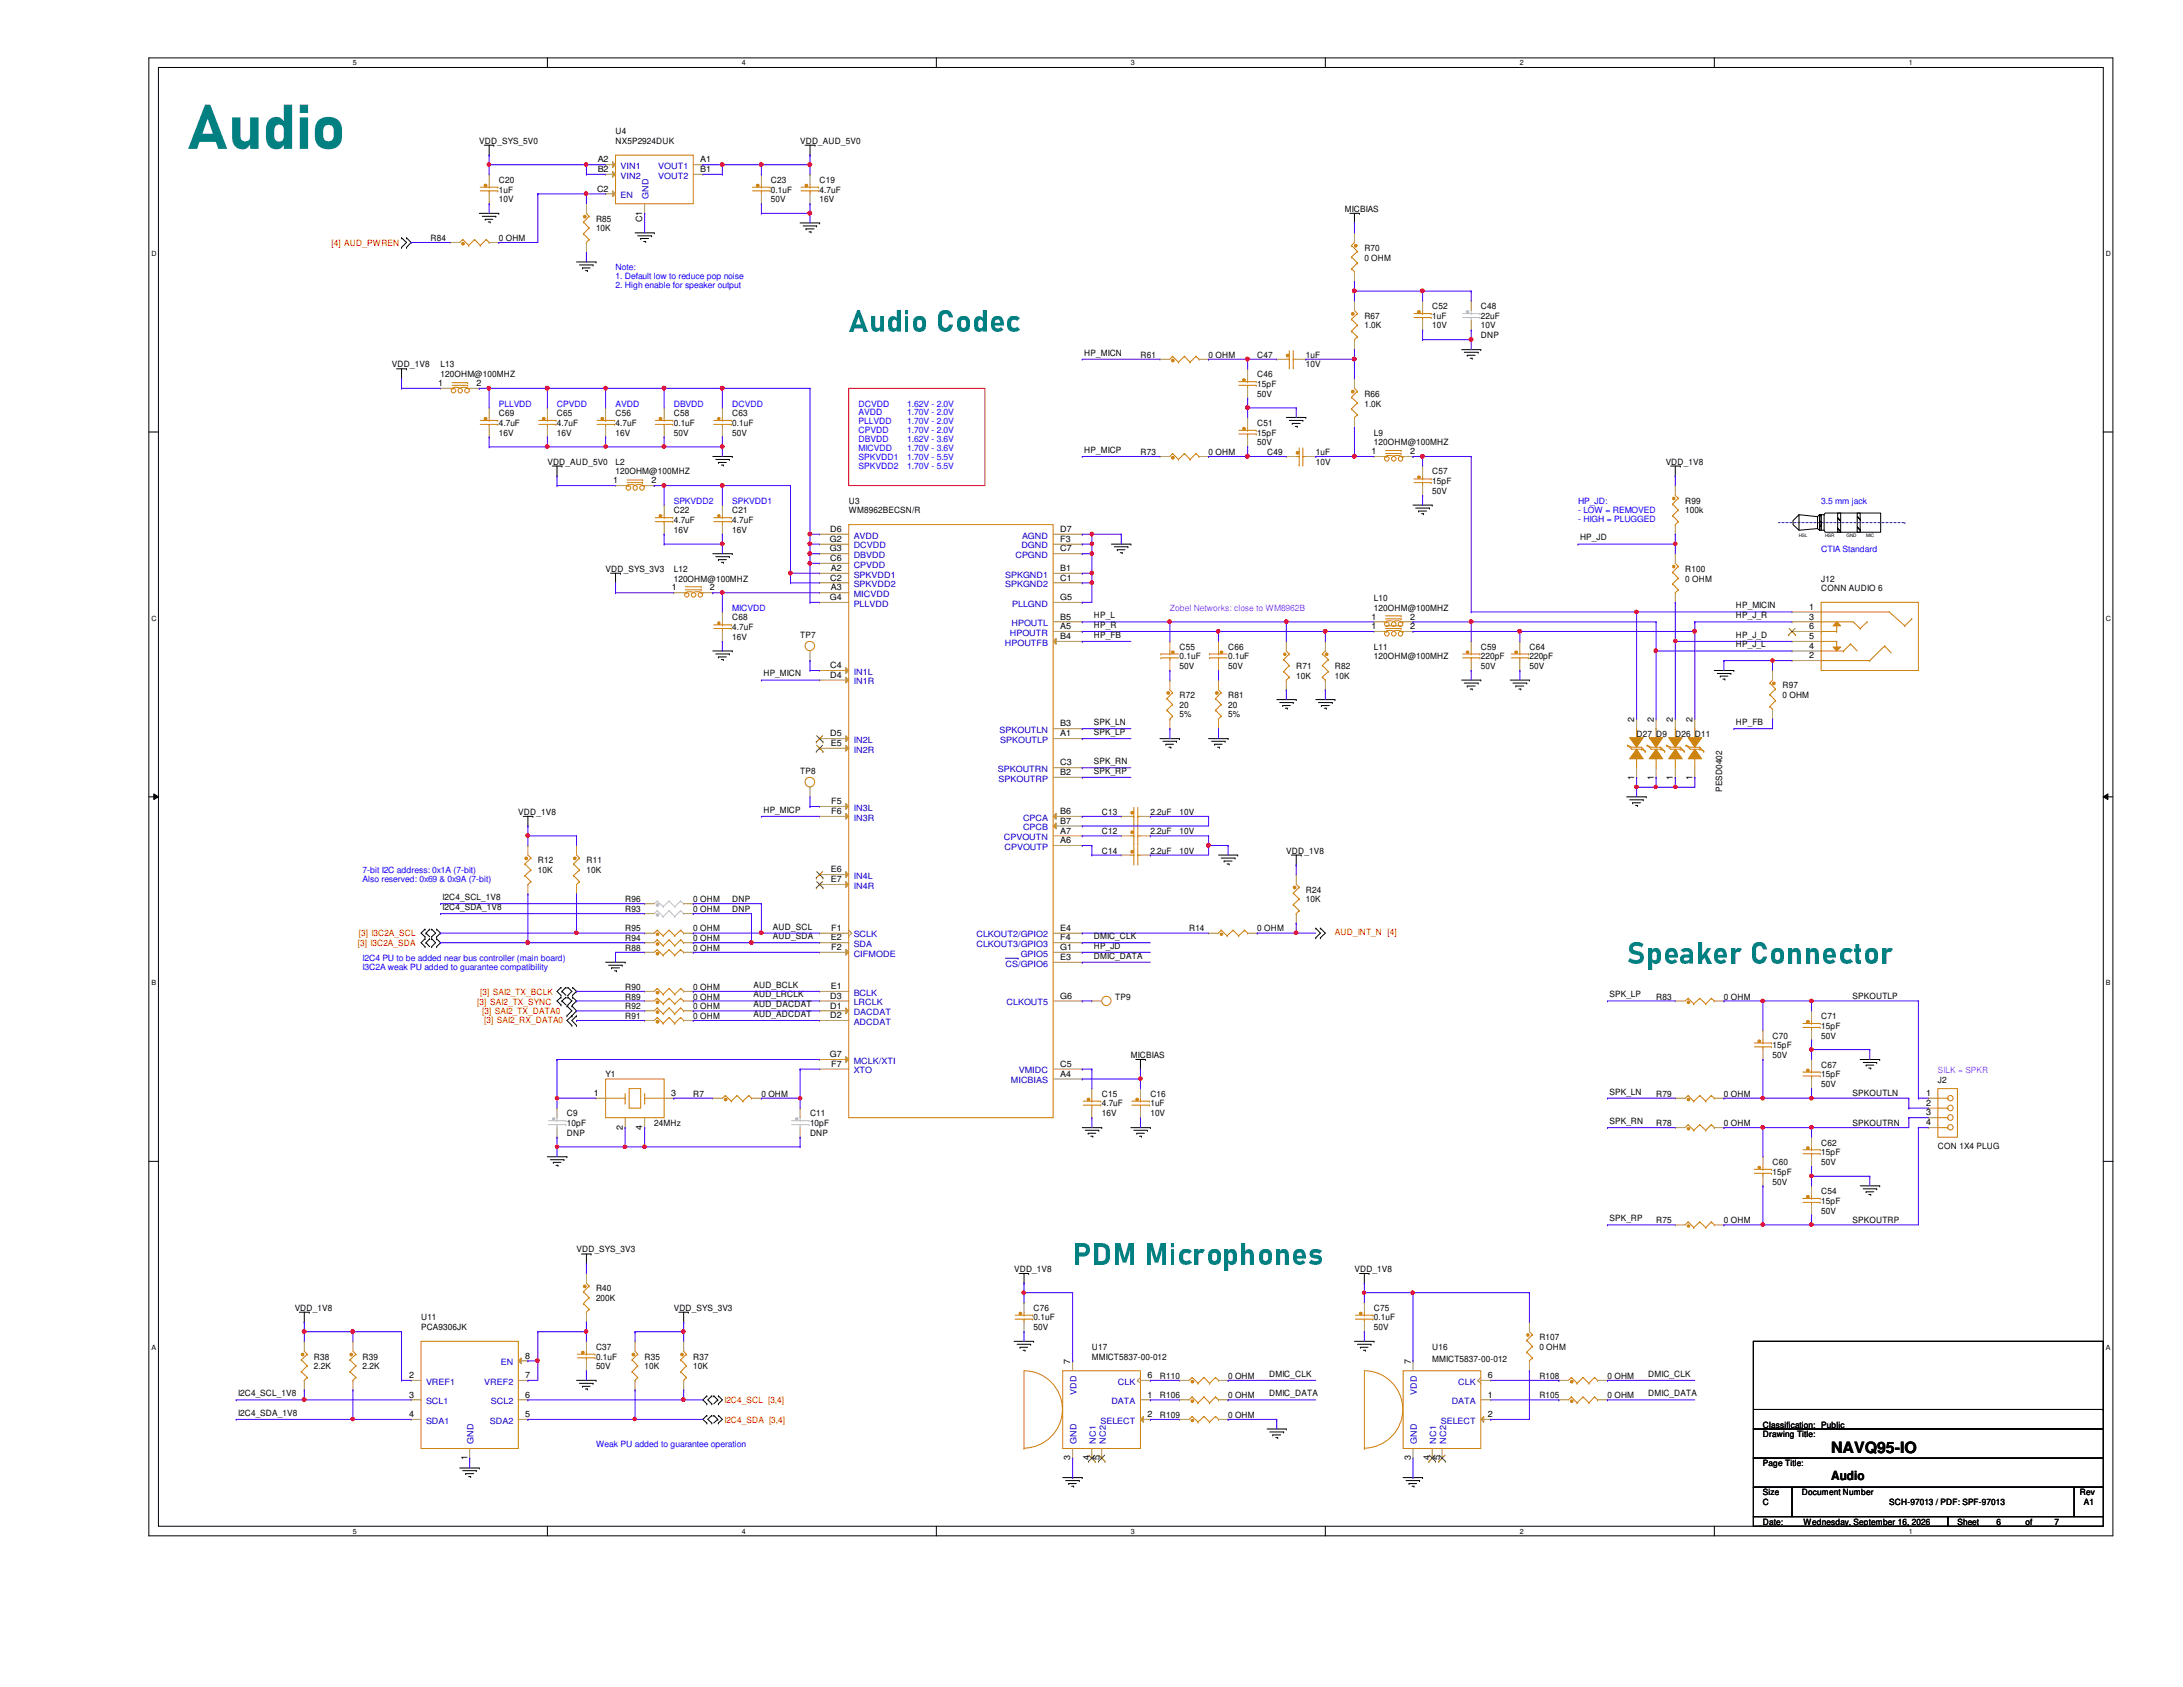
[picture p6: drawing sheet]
<svg xmlns="http://www.w3.org/2000/svg" width="279mm" height="216mm" viewBox="0 0 279 216" stroke-linecap="round" stroke-linejoin="round" font-family="sans-serif">
<defs><g id="words">
<text font-size="8" fill="#008080" x="24" y="19">Audio</text>
<g font-size="4" fill="#008080">
<text x="108.6" y="42.5">Audio Codec</text>
<text x="208.2" y="123.4">Speaker Connector</text>
<text x="137.3" y="161.9">PDM Microphones</text>
</g>
<text font-size="2" x="234.4" y="186">NAVQ95-IO</text>
<text font-size="1.6" x="234.4" y="189.4">Audio</text>
<g font-size="1.1">
<text x="78.8" y="17.1">U4</text>
<text x="61.3" y="18.4">VDD_SYS_5V0</text>
<text x="63.8" y="23.4">C20</text>
<text x="76.5" y="20.8">A2</text>
<text x="76.5" y="22">B2</text>
<text x="78.8" y="18.4">NX5P2924DUK</text>
<text x="89.6" y="22">B1</text>
<text x="89.6" y="20.8">A1</text>
<text x="98.7" y="23.4">C23</text>
<text x="102.4" y="18.4">VDD_AUD_5V0</text>
<text x="104.9" y="23.4">C19</text>
<text x="63.8" y="24.6">1uF</text>
<text x="63.8" y="25.9">10V</text>
<text x="76.3" y="28.4">R85</text>
<text x="76.3" y="29.6">10K</text>
<text x="76.4" y="24.5">C2</text>
<text x="82.2" y="28.4" transform="rotate(-90 82.2 28.4)">C1</text>
<text x="98.7" y="24.6">0.1uF</text>
<text x="98.7" y="25.9">50V</text>
<text x="104.9" y="24.6">4.7uF</text>
<text x="104.9" y="25.9">16V</text>
<text x="172.1" y="27.1">MICBIAS</text>
<text x="55.1" y="30.9">R84</text>
<text x="63.8" y="30.9">0 OHM</text>
<text x="174.6" y="32.1">R70</text>
<text x="174.6" y="33.4">0 OHM</text>
<text x="174.6" y="40.8">R67</text>
<text x="183.3" y="39.6">C52</text>
<text x="183.3" y="40.8">1uF</text>
<text x="189.5" y="39.6">C48</text>
<text x="189.5" y="40.8">22uF</text>
<text x="50.2" y="47">VDD_1V8</text>
<text x="56.4" y="47">L13</text>
<text x="138.8" y="45.5">HP_MICN</text>
<text x="146" y="45.8">R61</text>
<text x="154.7" y="45.8">0 OHM</text>
<text x="160.9" y="45.8">C47</text>
<text x="167.1" y="45.8">1uF</text>
<text x="167.1" y="47">10V</text>
<text x="174.6" y="42">1.0K</text>
<text x="183.3" y="42">10V</text>
<text x="189.5" y="43.3">DNP</text>
<text x="189.5" y="42">10V</text>
<text x="56.1" y="49.4">1</text>
<text x="56.4" y="48.3">120OHM@100MHZ</text>
<text x="61" y="49.4">2</text>
<text x="63.8" y="53.3">C69</text>
<text x="71.3" y="53.3">C65</text>
<text x="78.8" y="53.3">C56</text>
<text x="86.2" y="53.3">C58</text>
<text x="93.7" y="53.3">C63</text>
<text x="160.9" y="48.3">C46</text>
<text x="160.9" y="49.5">15pF</text>
<text x="160.9" y="50.8">50V</text>
<text x="174.6" y="50.8">R66</text>
<text x="174.6" y="52">1.0K</text>
<text x="63.8" y="54.5">4.7uF</text>
<text x="63.8" y="55.8">16V</text>
<text x="70.1" y="59.5">VDD_AUD_5V0</text>
<text x="71.3" y="54.5">4.7uF</text>
<text x="71.3" y="55.8">16V</text>
<text x="78.8" y="54.5">4.7uF</text>
<text x="78.8" y="55.8">16V</text>
<text x="78.8" y="59.5">L2</text>
<text x="86.2" y="54.5">0.1uF</text>
<text x="86.2" y="55.8">50V</text>
<text x="93.7" y="54.5">0.1uF</text>
<text x="93.7" y="55.8">50V</text>
<text x="138.8" y="58">HP_MICP</text>
<text x="146" y="58.3">R73</text>
<text x="154.7" y="58.3">0 OHM</text>
<text x="160.9" y="54.5">C51</text>
<text x="160.9" y="55.8">15pF</text>
<text x="160.9" y="57">50V</text>
<text x="162.2" y="58.3">C49</text>
<text x="168.4" y="58.3">1uF</text>
<text x="168.4" y="59.5">10V</text>
<text x="175.6" y="58.1">1</text>
<text x="175.9" y="55.8">L9</text>
<text x="175.9" y="57">120OHM@100MHZ</text>
<text x="180.5" y="58.1">2</text>
<text x="213.2" y="59.5">VDD_1V8</text>
<text x="78.5" y="61.8">1</text>
<text x="78.8" y="60.7">120OHM@100MHZ</text>
<text x="83.4" y="61.8">2</text>
<text x="86.2" y="65.7">C22</text>
<text x="93.7" y="65.7">C21</text>
<text x="108.6" y="64.5">U3</text>
<text x="108.6" y="65.7">WM8962BECSN/R</text>
<text x="183.3" y="60.7">C57</text>
<text x="183.3" y="62">15pF</text>
<text x="183.3" y="63.2">50V</text>
<text x="215.7" y="64.5">R99</text>
<text x="215.7" y="65.7">100k</text>
<text x="86.2" y="66.9">4.7uF</text>
<text x="86.2" y="68.2">16V</text>
<text x="93.7" y="66.9">4.7uF</text>
<text x="93.7" y="68.2">16V</text>
<text x="106.2" y="70.6">G3</text>
<text x="106.2" y="69.3">G2</text>
<text x="106.3" y="68.1">D6</text>
<text x="106.3" y="71.8">C6</text>
<text x="135.7" y="68.1">D7</text>
<text x="135.7" y="69.3">F3</text>
<text x="135.7" y="70.6">C7</text>
<text x="202.2" y="69.2">HP_JD</text>
<text x="77.5" y="73.2">VDD_SYS_3V3</text>
<text x="86" y="75.6">1</text>
<text x="86.2" y="73.2">L12</text>
<text x="86.2" y="74.4">120OHM@100MHZ</text>
<text x="90.8" y="75.6">2</text>
<text x="106.2" y="76.8">G4</text>
<text x="106.3" y="74.3">C2</text>
<text x="106.3" y="75.6">A3</text>
<text x="106.3" y="73.1">A2</text>
<text x="135.7" y="74.3">C1</text>
<text x="135.7" y="76.8">G5</text>
<text x="135.7" y="73.1">B1</text>
<text x="175.9" y="76.9">L10</text>
<text x="215.7" y="73.2">R100</text>
<text x="215.7" y="74.4">0 OHM</text>
<text x="222.2" y="77.9">HP_MICIN</text>
<text x="233.1" y="74.4">J12</text>
<text x="233.1" y="75.6">CONN AUDIO 6</text>
<text x="93.7" y="79.4">C68</text>
<text x="93.7" y="80.6">4.7uF</text>
<text x="93.7" y="81.9">16V</text>
<text x="102.4" y="81.6">TP7</text>
<text x="135.7" y="81.8">B4</text>
<text x="135.7" y="80.5">A5</text>
<text x="135.7" y="79.3">B5</text>
<text x="140" y="79.1">HP_L</text>
<text x="140" y="80.3">HP_R</text>
<text x="140" y="81.6">HP_FB</text>
<text x="151" y="83.1">C55</text>
<text x="157.2" y="83.1">C66</text>
<text x="175.6" y="79.3">1</text>
<text x="175.6" y="80.5">1</text>
<text x="175.9" y="78.1">120OHM@100MHZ</text>
<text x="175.9" y="83.1">L11</text>
<text x="180.5" y="79.3">2</text>
<text x="180.5" y="80.5">2</text>
<text x="189.5" y="83.1">C59</text>
<text x="195.7" y="83.1">C64</text>
<text x="222.2" y="81.6">HP_J_D</text>
<text x="222.2" y="79.1">HP_J_R</text>
<text x="222.2" y="82.8">HP_J_L</text>
<text x="231.6" y="83">4</text>
<text x="231.6" y="79.3">3</text>
<text x="231.6" y="78">1</text>
<text x="231.6" y="81.8">5</text>
<text x="231.6" y="80.5">6</text>
<text x="97.7" y="86.6">HP_MICN</text>
<text x="106.3" y="85.5">C4</text>
<text x="106.3" y="86.7">D4</text>
<text x="151" y="84.4">0.1uF</text>
<text x="151" y="85.6">50V</text>
<text x="151" y="89.4">R72</text>
<text x="157.2" y="89.4">R81</text>
<text x="157.2" y="84.4">0.1uF</text>
<text x="157.2" y="85.6">50V</text>
<text x="165.9" y="85.6">R71</text>
<text x="165.9" y="86.9">10K</text>
<text x="170.9" y="85.6">R82</text>
<text x="170.9" y="86.9">10K</text>
<text x="175.9" y="84.4">120OHM@100MHZ</text>
<text x="189.5" y="84.4">220pF</text>
<text x="189.5" y="85.6">50V</text>
<text x="195.7" y="84.4">220pF</text>
<text x="195.7" y="85.6">50V</text>
<text x="228.1" y="88.1">R97</text>
<text x="228.1" y="89.4">0 OHM</text>
<text x="231.6" y="84.2">2</text>
<text x="106.3" y="94.2">D5</text>
<text x="106.3" y="95.5">E5</text>
<text x="135.7" y="94.2">A1</text>
<text x="135.7" y="93">B3</text>
<text x="140" y="92.8">SPK_LN</text>
<text x="140" y="94.1">SPK_LP</text>
<text x="151" y="90.6">20</text>
<text x="151" y="91.8">5%</text>
<text x="157.2" y="90.6">20</text>
<text x="157.2" y="91.8">5%</text>
<text x="209.2" y="92.4" transform="rotate(-90 209.2 92.4)">2</text>
<text x="209.5" y="94.3">D27 D9</text>
<text x="211.7" y="92.4" transform="rotate(-90 211.7 92.4)">2</text>
<text x="214.1" y="92.4" transform="rotate(-90 214.1 92.4)">2</text>
<text x="214.4" y="94.3">D26 D11</text>
<text x="216.6" y="92.4" transform="rotate(-90 216.6 92.4)">2</text>
<text x="222.2" y="92.8">HP_FB</text>
<text x="102.4" y="99.1">TP8</text>
<text x="135.7" y="99.2">B2</text>
<text x="135.7" y="98">C3</text>
<text x="140" y="97.8">SPK_RN</text>
<text x="140" y="99">SPK_RP</text>
<text x="209.2" y="99.8" transform="rotate(-90 209.2 99.8)">1</text>
<text x="211.7" y="99.8" transform="rotate(-90 211.7 99.8)">1</text>
<text x="214.1" y="99.8" transform="rotate(-90 214.1 99.8)">1</text>
<text x="216.6" y="99.8" transform="rotate(-90 216.6 99.8)">1</text>
<text x="220.4" y="101.3" transform="rotate(-90 220.4 101.3)">PESD0402</text>
<text x="66.3" y="104.3">VDD_1V8</text>
<text x="97.7" y="104">HP_MICP</text>
<text x="106.4" y="102.9">F5</text>
<text x="106.4" y="104.2">F6</text>
<text x="135.7" y="104.2">B6</text>
<text x="135.7" y="105.4">B7</text>
<text x="135.7" y="106.7">A7</text>
<text x="135.7" y="107.9">A6</text>
<text x="141" y="104.3">C13</text>
<text x="141" y="106.8">C12</text>
<text x="147.2" y="104.3">2.2uF</text>
<text x="147.2" y="106.8">2.2uF</text>
<text x="151" y="104.3">10V</text>
<text x="151" y="106.8">10V</text>
<text x="68.8" y="110.5">R12</text>
<text x="68.8" y="111.8">10K</text>
<text x="75.1" y="110.5">R11</text>
<text x="75.1" y="111.8">10K</text>
<text x="106.3" y="112.9">E7</text>
<text x="106.3" y="111.6">E6</text>
<text x="141" y="109.3">C14</text>
<text x="147.2" y="109.3">2.2uF</text>
<text x="151" y="109.3">10V</text>
<text x="164.6" y="109.3">VDD_1V8</text>
<text x="56.6" y="115.2">I2C4_SCL_1V8</text>
<text x="56.6" y="116.5">I2C4_SDA_1V8</text>
<text x="80" y="119.2">R95</text>
<text x="80" y="115.5">R96</text>
<text x="80" y="116.7">R93</text>
<text x="88.7" y="119.2">0 OHM</text>
<text x="88.7" y="115.5">0 OHM</text>
<text x="88.7" y="116.7">0 OHM</text>
<text x="93.7" y="115.5">DNP</text>
<text x="93.7" y="116.7">DNP</text>
<text x="98.9" y="119">AUD_SCL</text>
<text x="106.4" y="119.1">F1</text>
<text x="135.7" y="119.1">E4</text>
<text x="152.2" y="119.2">R14</text>
<text x="160.9" y="119.2">0 OHM</text>
<text x="167.1" y="114.3">R24</text>
<text x="167.1" y="115.5">10K</text>
<text x="80" y="121.7">R88</text>
<text x="80" y="120.5">R94</text>
<text x="88.7" y="121.7">0 OHM</text>
<text x="88.7" y="120.5">0 OHM</text>
<text x="98.9" y="120.2">AUD_SDA</text>
<text x="106.3" y="120.4">E2</text>
<text x="106.4" y="121.6">F2</text>
<text x="135.7" y="122.9">E3</text>
<text x="135.7" y="121.6">G1</text>
<text x="135.7" y="120.4">F4</text>
<text x="140" y="121.4">HP_JD</text>
<text x="140" y="122.7">DMIC_DATA</text>
<text x="140" y="120.2">DMIC_CLK</text>
<text x="80" y="126.7">R90</text>
<text x="80" y="127.9">R89</text>
<text x="80" y="129.2">R92</text>
<text x="80" y="130.4">R91</text>
<text x="88.7" y="126.7">0 OHM</text>
<text x="88.7" y="127.9">0 OHM</text>
<text x="88.7" y="129.2">0 OHM</text>
<text x="88.7" y="130.4">0 OHM</text>
<text x="96.4" y="130.1">AUD_ADCDAT</text>
<text x="96.4" y="127.6">AUD_LRCLK</text>
<text x="96.4" y="128.9">AUD_DACDAT</text>
<text x="96.4" y="126.4">AUD_BCLK</text>
<text x="106.3" y="127.8">D3</text>
<text x="106.3" y="129.1">D1</text>
<text x="106.3" y="130.3">D2</text>
<text x="106.3" y="126.6">E1</text>
<text x="135.7" y="127.8">G6</text>
<text x="142.7" y="127.9">TP9</text>
<text x="206" y="127.6">SPK_LP</text>
<text x="212" y="127.9">R83</text>
<text x="220.6" y="127.9">0 OHM</text>
<text x="233.1" y="130.4">C71</text>
<text x="233.1" y="131.7">15pF</text>
<text x="237.1" y="127.8">SPKOUTLP</text>
<text x="77.5" y="137.9">Y1</text>
<text x="106.2" y="135.3">G7</text>
<text x="106.4" y="136.5">F7</text>
<text x="135.7" y="136.5">C5</text>
<text x="135.7" y="137.8">A4</text>
<text x="144.7" y="135.4">MICBIAS</text>
<text x="226.9" y="132.9">C70</text>
<text x="226.9" y="134.2">15pF</text>
<text x="226.9" y="135.4">50V</text>
<text x="233.1" y="132.9">50V</text>
<text x="233.1" y="136.7">C67</text>
<text x="233.1" y="137.9">15pF</text>
<text x="72.6" y="142.9">C9</text>
<text x="76" y="140.2">1</text>
<text x="85.9" y="140.2">3</text>
<text x="88.7" y="140.4">R7</text>
<text x="97.5" y="140.4">0 OHM</text>
<text x="103.7" y="142.9">C11</text>
<text x="141" y="140.4">C15</text>
<text x="141" y="141.6">4.7uF</text>
<text x="141" y="142.9">16V</text>
<text x="147.2" y="140.4">C16</text>
<text x="147.2" y="141.6">1uF</text>
<text x="147.2" y="142.9">10V</text>
<text x="206" y="140.1">SPK_LN</text>
<text x="206" y="143.8">SPK_RN</text>
<text x="212" y="140.4">R79</text>
<text x="220.6" y="140.4">0 OHM</text>
<text x="233.1" y="139.1">50V</text>
<text x="237.1" y="140.3">SPKOUTLN</text>
<text x="246.5" y="140.2">1</text>
<text x="246.5" y="141.5">2</text>
<text x="246.5" y="142.7">3</text>
<text x="248" y="138.6">J2</text>
<text x="72.6" y="144.1">10pF</text>
<text x="72.6" y="145.4">DNP</text>
<text x="79.7" y="144.6" transform="rotate(-90 79.7 144.6)">2</text>
<text x="82.2" y="144.6" transform="rotate(-90 82.2 144.6)">4</text>
<text x="83.7" y="144.1">24MHz</text>
<text x="103.7" y="144.1">10pF</text>
<text x="103.7" y="145.4">DNP</text>
<text x="212" y="144.1">R78</text>
<text x="220.6" y="144.1">0 OHM</text>
<text x="226.9" y="149.1">C60</text>
<text x="233.1" y="146.6">C62</text>
<text x="233.1" y="147.8">15pF</text>
<text x="233.1" y="149.1">50V</text>
<text x="237.1" y="144.1">SPKOUTRN</text>
<text x="246.5" y="144">4</text>
<text x="248" y="147.1">CON 1X4 PLUG</text>
<text x="226.9" y="150.3">15pF</text>
<text x="226.9" y="151.6">50V</text>
<text x="233.1" y="152.8">C54</text>
<text x="233.1" y="154.1">15pF</text>
<text x="233.1" y="155.3">50V</text>
<text x="73.8" y="160.3">VDD_SYS_3V3</text>
<text x="206" y="156.3">SPK_RP</text>
<text x="212" y="156.5">R75</text>
<text x="220.6" y="156.5">0 OHM</text>
<text x="237.1" y="156.5">SPKOUTRP</text>
<text x="37.7" y="167.8">VDD_1V8</text>
<text x="76.3" y="165.3">R40</text>
<text x="76.3" y="166.5">200K</text>
<text x="86.2" y="167.8">VDD_SYS_3V3</text>
<text x="129.8" y="162.8">VDD_1V8</text>
<text x="132.3" y="167.8">C76</text>
<text x="173.4" y="162.8">VDD_1V8</text>
<text x="175.9" y="167.8">C75</text>
<text x="40.2" y="174">R38</text>
<text x="46.4" y="174">R39</text>
<text x="53.9" y="169">U11</text>
<text x="53.9" y="170.3">PCA9306JK</text>
<text x="67.2" y="173.9">8</text>
<text x="76.3" y="172.7">C37</text>
<text x="76.3" y="174">0.1uF</text>
<text x="82.5" y="174">R35</text>
<text x="88.7" y="174">R37</text>
<text x="132.3" y="169">0.1uF</text>
<text x="132.3" y="170.3">50V</text>
<text x="139.7" y="172.7">U17</text>
<text x="139.7" y="174">MMICT5837-00-012</text>
<text x="175.9" y="169">0.1uF</text>
<text x="175.9" y="170.3">50V</text>
<text x="183.3" y="172.7">U16</text>
<text x="197" y="171.5">R107</text>
<text x="197" y="172.7">0 OHM</text>
<text x="30.5" y="178.7">I2C4_SCL_1V8</text>
<text x="40.2" y="175.2">2.2K</text>
<text x="46.4" y="175.2">2.2K</text>
<text x="52.4" y="176.4">2</text>
<text x="52.4" y="178.9">3</text>
<text x="67.2" y="178.9">6</text>
<text x="67.2" y="176.4">7</text>
<text x="76.3" y="175.2">50V</text>
<text x="82.5" y="175.2">10K</text>
<text x="88.7" y="175.2">10K</text>
<text x="137" y="174.5" transform="rotate(-90 137 174.5)">7</text>
<text x="146.9" y="178.9">1</text>
<text x="146.9" y="176.4">6</text>
<text x="148.5" y="176.5">R110</text>
<text x="148.5" y="178.9">R106</text>
<text x="157.2" y="176.5">0 OHM</text>
<text x="157.2" y="178.9">0 OHM</text>
<text x="162.4" y="178.7">DMIC_DATA</text>
<text x="162.4" y="176.2">DMIC_CLK</text>
<text x="180.6" y="174.5" transform="rotate(-90 180.6 174.5)">7</text>
<text x="183.3" y="174.2">MMICT5837-00-012</text>
<text x="190.4" y="178.9">1</text>
<text x="190.4" y="176.4">6</text>
<text x="197" y="178.9">R105</text>
<text x="197" y="176.5">R108</text>
<text x="205.7" y="178.9">0 OHM</text>
<text x="205.7" y="176.5">0 OHM</text>
<text x="210.9" y="178.7">DMIC_DATA</text>
<text x="210.9" y="176.2">DMIC_CLK</text>
<text x="30.5" y="181.2">I2C4_SDA_1V8</text>
<text x="52.4" y="181.4">4</text>
<text x="67.2" y="181.4">5</text>
<text x="146.9" y="181.4">2</text>
<text x="148.5" y="181.4">R109</text>
<text x="157.2" y="181.4">0 OHM</text>
<text x="190.4" y="181.4">2</text>
<text x="225.6" y="183.9">Drawing Title:</text>
<text x="225.6" y="182.7">Classification: Public</text>
<text x="59.8" y="186.9" transform="rotate(-90 59.8 186.9)">1</text>
<text x="137" y="186.9" transform="rotate(-90 137 186.9)">3</text>
<text x="139.4" y="186.9" transform="rotate(-90 139.4 186.9)">4</text>
<text x="140.7" y="186.9" transform="rotate(-90 140.7 186.9)">5</text>
<text x="180.6" y="186.9" transform="rotate(-90 180.6 186.9)">3</text>
<text x="183" y="186.9" transform="rotate(-90 183 186.9)">4</text>
<text x="184.3" y="186.9" transform="rotate(-90 184.3 186.9)">5</text>
<text x="225.6" y="187.7">Page Title:</text>
<text x="225.6" y="191.4">Size</text>
<text x="230.6" y="191.4">Document Number</text>
<text x="266.2" y="191.4">Rev</text>
<text x="225.6" y="195.2">Date:</text>
<text x="225.6" y="192.7">C</text>
<text x="230.8" y="195.2">Wednesday, September 16, 2026</text>
<text x="241.8" y="192.7">SCH-97013 / PDF: SPF-97013</text>
<text x="250.5" y="195.2">Sheet</text>
<text x="255.5" y="195.2">6</text>
<text x="259.2" y="195.2">of</text>
<text x="263" y="195.2">7</text>
<text x="266.7" y="192.7">A1</text>
</g>
<g font-size="1.1" fill="#00c">
<text x="79.4" y="21.6">VIN1</text>
<text x="79.4" y="22.9">VIN2</text>
<text x="84.2" y="22.9">VOUT2</text>
<text x="84.2" y="21.6">VOUT1</text>
<text x="79.4" y="25.4">EN</text>
<text x="83" y="25.4" transform="rotate(-90 83 25.4)">GND</text>
<text x="109.3" y="71.4">DBVDD</text>
<text x="109.3" y="68.9">AVDD</text>
<text x="109.3" y="70.2">DCVDD</text>
<text x="130" y="71.4">CPGND</text>
<text x="130.7" y="70.2">DGND</text>
<text x="130.8" y="68.9">AGND</text>
<text x="109.3" y="77.6">PLLVDD</text>
<text x="109.3" y="75.1">SPKVDD2</text>
<text x="109.3" y="72.6">CPVDD</text>
<text x="109.3" y="76.4">MICVDD</text>
<text x="109.3" y="73.9">SPKVDD1</text>
<text x="128.7" y="75.1">SPKGND2</text>
<text x="128.7" y="73.9">SPKGND1</text>
<text x="129.5" y="77.6">PLLGND</text>
<text x="128.6" y="82.6">HPOUTFB</text>
<text x="129.2" y="81.4">HPOUTR</text>
<text x="129.5" y="80.1">HPOUTL</text>
<text x="109.3" y="86.4">IN1L</text>
<text x="109.3" y="87.6">IN1R</text>
<text x="109.3" y="95.1">IN2L</text>
<text x="127.9" y="93.8">SPKOUTLN</text>
<text x="128" y="95.1">SPKOUTLP</text>
<text x="109.3" y="96.3">IN2R</text>
<text x="127.7" y="98.8">SPKOUTRN</text>
<text x="127.8" y="100">SPKOUTRP</text>
<text x="109.3" y="103.8">IN3L</text>
<text x="109.3" y="105">IN3R</text>
<text x="128.5" y="107.5">CPVOUTN</text>
<text x="130.9" y="105">CPCA</text>
<text x="130.9" y="106.3">CPCB</text>
<text x="109.3" y="113.7">IN4R</text>
<text x="109.3" y="112.5">IN4L</text>
<text x="128.6" y="108.8">CPVOUTP</text>
<text x="109.3" y="120">SCLK</text>
<text x="125" y="120">CLKOUT2/GPIO2</text>
<text x="109.3" y="121.2">SDA</text>
<text x="109.3" y="122.4">CIFMODE</text>
<text x="125" y="121.2">CLKOUT3/GPIO3</text>
<text x="128.7" y="123.7">CS/GPIO6</text>
<text x="130.6" y="122.4">GPIO5</text>
<text x="109.3" y="127.4">BCLK</text>
<text x="109.3" y="128.7">LRCLK</text>
<text x="109.3" y="129.9">DACDAT</text>
<text x="109.3" y="131.1">ADCDAT</text>
<text x="128.8" y="128.7">CLKOUT5</text>
<text x="109.3" y="137.4">XTO</text>
<text x="109.3" y="136.1">MCLK/XTI</text>
<text x="130.4" y="137.4">VMIDC</text>
<text x="129.4" y="138.6">MICBIAS</text>
<text x="54.5" y="177.2">VREF1</text>
<text x="54.5" y="179.7">SCL1</text>
<text x="62" y="177.2">VREF2</text>
<text x="62.8" y="179.7">SCL2</text>
<text x="64.1" y="174.7">EN</text>
<text x="137.8" y="178.5" transform="rotate(-90 137.8 178.5)">VDD</text>
<text x="142.2" y="179.7">DATA</text>
<text x="143.1" y="177.2">CLK</text>
<text x="181.4" y="178.5" transform="rotate(-90 181.4 178.5)">VDD</text>
<text x="185.8" y="179.7">DATA</text>
<text x="186.6" y="177.2">CLK</text>
<text x="54.5" y="182.2">SDA1</text>
<text x="60.6" y="184.7" transform="rotate(-90 60.6 184.7)">GND</text>
<text x="62.7" y="182.2">SDA2</text>
<text x="137.8" y="184.7" transform="rotate(-90 137.8 184.7)">GND</text>
<text x="140.3" y="184.7" transform="rotate(-90 140.3 184.7)">NC1</text>
<text x="140.8" y="182.2">SELECT</text>
<text x="141.5" y="184.7" transform="rotate(-90 141.5 184.7)">NC2</text>
<text x="181.4" y="184.7" transform="rotate(-90 181.4 184.7)">GND</text>
<text x="183.8" y="184.7" transform="rotate(-90 183.8 184.7)">NC1</text>
<text x="184.4" y="182.2">SELECT</text>
<text x="185.1" y="184.7" transform="rotate(-90 185.1 184.7)">NC2</text>
</g>
<g font-size="1.1" fill="#f00">
<text x="42.4" y="31.5">[4] AUD_PWREN</text>
<text x="45.9" y="119.8">[3] I3C2A_SCL</text>
<text x="170.9" y="119.7">AUD_INT_N [4]</text>
<text x="45.8" y="121.1">[3] I3C2A_SDA</text>
<text x="61.1" y="128.6">[3] SAI2_TX_SYNC</text>
<text x="61.5" y="127.3">[3] SAI2_TX_BCLK</text>
<text x="61.7" y="129.8">[3] SAI2_TX_DATA0</text>
<text x="62" y="130.9">[3] SAI2_RX_DATA0</text>
<text x="92.7" y="179.6">I2C4_SCL [3,4]</text>
<text x="92.7" y="182.1">I2C4_SDA [3,4]</text>
</g>
<g font-size="1.1" fill="#00f">
<text x="78.8" y="34.6">Note:</text>
<text x="78.8" y="35.7">1. Default low to reduce pop noise</text>
<text x="78.8" y="36.9">2. High enable for speaker output</text>
<text x="63.8" y="52">PLLVDD</text>
<text x="71.3" y="52">CPVDD</text>
<text x="78.8" y="52">AVDD</text>
<text x="86.2" y="52">DBVDD</text>
<text x="93.7" y="52">DCVDD</text>
<text x="109.9" y="52">DCVDD</text>
<text x="109.9" y="53.2">AVDD</text>
<text x="116.1" y="52">1.62V - 2.0V</text>
<text x="116.1" y="53.2">1.70V - 2.0V</text>
<text x="109.9" y="54.3">PLLVDD</text>
<text x="109.9" y="55.5">CPVDD</text>
<text x="109.9" y="56.6">DBVDD</text>
<text x="109.9" y="57.7">MICVDD</text>
<text x="109.9" y="58.9">SPKVDD1</text>
<text x="116.1" y="54.3">1.70V - 2.0V</text>
<text x="116.1" y="55.5">1.70V - 2.0V</text>
<text x="116.1" y="56.6">1.62V - 3.6V</text>
<text x="116.1" y="57.7">1.70V - 3.6V</text>
<text x="116.1" y="58.9">1.70V - 5.5V</text>
<text x="86.2" y="64.5">SPKVDD2</text>
<text x="93.7" y="64.5">SPKVDD1</text>
<text x="109.9" y="60">SPKVDD2</text>
<text x="116.1" y="60">1.70V - 5.5V</text>
<text x="202" y="64.5">HP_JD:</text>
<text x="202" y="65.6">- LOW = REMOVED</text>
<text x="233.1" y="64.5">3.5 mm jack</text>
<text x="202" y="66.8">- HIGH = PLUGGED</text>
<text x="233.1" y="70.7">CTIA Standard</text>
<text x="93.7" y="78.1">MICVDD</text>
<text x="46.4" y="111.8">7-bit I2C address: 0x1A (7-bit)</text>
<text x="46.4" y="112.9">Also reserved: 0x69 &amp; 0x9A (7-bit)</text>
<text x="46.4" y="122.9">I2C4 PU to be added near bus controller (main board)</text>
<text x="46.4" y="124.1">I3C2A weak PU added to guarantee compatibility</text>
<text x="76.3" y="185.2">Weak PU added to guarantee operation</text>
</g>
<g font-size="1.1" fill="#f0f">
<text x="149.7" y="78.1">Zobel Networks: close to WM8962B</text>
<text x="248" y="137.4">SILK = SPKR</text>
</g>
<g font-size=".9">
<text x="45.2" y="8.3">5</text>
<text x="95" y="8.3">4</text>
<text x="144.7" y="8.3">3</text>
<text x="194.5" y="8.3">2</text>
<text x="244.3" y="8.3">1</text>
<text x="19.4" y="32.8">D</text>
<text x="269.5" y="32.8">D</text>
<text x="19.4" y="79.4">C</text>
<text x="269.5" y="79.4">C</text>
<text x="19.4" y="126.1">B</text>
<text x="269.5" y="126.1">B</text>
<text x="19.4" y="172.8">A</text>
<text x="269.5" y="172.8">A</text>
<text x="45.2" y="196.3">5</text>
<text x="95" y="196.3">4</text>
<text x="144.7" y="196.3">3</text>
<text x="194.5" y="196.3">2</text>
<text x="244.3" y="196.3">1</text>
</g>
<g font-size=".6">
<text x="230.3" y="68.7">HSL</text>
<text x="233.6" y="68.7">HSR</text>
<text x="236.3" y="68.7">GND</text>
<text x="238.8" y="68.7">MIC</text>
</g>
</g></defs>
<path d="M19.1 7.4h251.3v189.2h-251.3zM20.3 8.6h248.9v186.7h-248.9z" fill="none" stroke="#000" stroke-width=".13"/>
<g fill="#fff">
<path d="M45.2 7.5h.5v1.1h-.5z"/>
<path d="M45.2 195.5h.5v1h-.5z"/>
</g>
<path d="M70.1 7.4v1.2M70.1 195.3v1.3" fill="none" stroke="#000" stroke-width=".13"/>
<g fill="#fff">
<path d="M95 7.5h.5v1.1h-.5z"/>
<path d="M95 195.5h.5v1h-.5z"/>
</g>
<path d="M119.8 7.4v1.2M119.8 195.3v1.3" fill="none" stroke="#000" stroke-width=".13"/>
<g fill="#fff">
<path d="M144.7 7.5h.5v1.1h-.5z"/>
<path d="M144.7 195.5h.5v1h-.5z"/>
</g>
<path d="M169.6 7.4v1.2M169.6 195.3v1.3" fill="none" stroke="#000" stroke-width=".13"/>
<g fill="#fff">
<path d="M194.5 7.5h.5v1.1h-.5z"/>
<path d="M194.5 195.5h.5v1h-.5z"/>
</g>
<path d="M219.4 7.4v1.2M219.4 195.3v1.3" fill="none" stroke="#000" stroke-width=".13"/>
<g fill="#fff">
<path d="M244.3 7.5h.5v1.1h-.5z"/>
<path d="M244.3 195.5h.5v1h-.5z"/>
<path d="M19.4 32h.6v1h-.6z"/>
<path d="M269.5 32h.7v1h-.7z"/>
<path d="M19.4 78.6h.6v1h-.6z"/>
<path d="M269.5 78.6h.7v1h-.7z"/>
</g>
<path d="M19.1 55.3h1.2M269.2 55.3h1.2" fill="none" stroke="#000" stroke-width=".13"/>
<g fill="#fff">
<path d="M19.4 125.3h.6v1h-.6z"/>
<path d="M269.5 125.3h.6v1h-.6z"/>
</g>
<path d="M19.1 102h1.2M19.7 101.6l.6 .4-.6 .3zM269.2 102l.6-.4v.7zM269.2 102h1.2" fill="none" stroke="#000" stroke-width=".13"/>
<path d="M19.7 101.6l.6 .4-.6 .3zM269.2 102l.6-.4v.7z" fill="#000"/>
<g fill="#fff">
<path d="M19.4 172h.5v1h-.5z"/>
<path d="M269.5 172h.6v1h-.6z"/>
</g>
<g fill="none" stroke="#000" stroke-width=".13">
<path d="M62 18.6h1.2M62.6 19.9h.1M62.6 18.6v1.3M63.2 18.6h.1M103 18.6h1.3M103.7 19.9h.1M103.7 18.6v1.3M104.3 18.6h.1M51.4 31.7h.1M51.4 30.4h.1M51.4 30.4l.6 .6-.6 .7M52 30.4h.1"/>
<path d="M52 31.7h.1M52 30.4l.6 .6-.6 .7M61.3 27.3h2.5M61.7 27.7h1.8M62.1 28.1h.1M62.1 28.1h1M62.5 28.4h.2M62.7 28.4h.1M63.5 27.7h.1M63.8 27.3h.1M73.8 33.5h2.5M74.2 33.9h1.7"/>
<path d="M74.5 34.3h.1M74.5 34.3h1M74.9 34.6h.3M75.2 34.6h.1M75.9 33.9h.1M76.3 33.5h.1M81.3 29.8h2.4M81.6 30.2h1.8M82 30.5h.1M82 30.5h1M82.4 30.9h.2M82.6 30.9h.1"/>
<path d="M83.4 30.2h.1M83.7 29.8h.1M102.4 28.5h2.5M102.8 28.9h1.7M103.2 29.3h.1M103.2 29.3h1M103.5 29.7h.3M103.8 29.7h.1M104.5 28.9h.1M104.9 28.5h.1M172.8 27.3h1.2M173.4 28.5h.1"/>
<path d="M173.4 27.3v1.2M174 27.3h.1M50.8 47.2h1.2M51.4 48.5h.1M51.4 47.2v1.3M52 47.2h.1M70.7 59.6h1.2M71.3 59.6v1.3M71.9 59.6h.1M91.2 58.4h2.5M91.6 58.8h1.7M91.9 59.2h.1"/>
<path d="M91.9 59.2h1.1M92.3 59.5h.3M92.6 59.5h.1M93.3 58.8h.1M93.7 58.4h.1M164.6 53.4h2.5M165 53.8h1.8M165.4 54.2h.1M165.4 54.2h1M165.8 54.6h.2M166 54.6h.1M166.8 53.8h.1"/>
<path d="M167.1 53.4h.1M187.1 44.7h2.4M187.4 45.1h1.8M187.8 45.5h.1M187.8 45.5h1M188.2 45.8h.2M188.4 45.8h.1M189.2 45.1h.1M189.5 44.7h.1M213.8 59.6h1.3M214.4 59.6v1.3M215.1 59.6h.1"/>
<path d="M71.3 60.9h.1M78.1 73.4h1.3M78.8 74.6h.1M78.8 73.4v1.2M79.4 73.4h.1M91.2 70.9h2.5M91.6 71.2h1.7M91.9 71.6h.1M91.9 71.6h1.1M92.3 72h.3M92.6 72h.1M93.3 71.2h.1"/>
<path d="M93.7 70.9h.1M142.2 69.6h2.5M142.6 70h1.8M143 70.4h.1M143 70.4h1M143.4 70.7h.2M143.6 70.7h.1M144.4 70h.1M144.7 69.6h.1M180.8 64.6h2.5M181.2 65h1.8M181.6 65.4h.1"/>
<path d="M181.6 65.4h1M181.9 65.7h.3M182.2 65.7h.1M183 65h.1M183.3 64.6h.1M214.4 60.9h.1M230.3 65.9v2l-.8-.8v-.5zM230.3 65.9l2.3 .2v1.5l-2.3 .3M232.6 66.1l.3-.2v2l-.3-.3zM232.9 65.9h.2v2h-.2zM233.1 65.9h.4v2h-.4zM233.5 65.9l.1-.2h7.1v2.4h-7.1l-.1-.2"/>
<path d="M235.2 65.7h.4v2.4h-.4zM237.7 65.7h.4v2.4h-.4zM91.2 83.3h2.5M91.6 83.7h1.7M91.9 84.1h.1M91.9 84.1h1.1M92.3 84.4h.3M92.6 84.4h.1M93.3 83.7h.1M93.7 83.3h.1M148.5 94.5h2.5M148.8 94.9h1.8"/>
<path d="M149.2 95.2h.1M149.2 95.2h1M149.6 95.6h.3M149.9 95.6h.1M150.6 94.9h.1M151 94.5h.1M154.7 94.5h2.5M155.1 94.9h1.7M155.4 95.2h.1M155.4 95.2h1M155.8 95.6h.3M156.1 95.6h.1"/>
<path d="M156.8 94.9h.1M157.2 94.5h.1M163.4 89.5h2.5M163.8 89.9h1.7M164.2 90.3h.1M164.2 90.3h.9M164.5 90.6h.3M164.8 90.6h.1M165.5 89.9h.1M165.9 89.5h.1M168.4 89.5h2.5M168.7 89.9h1.8"/>
<path d="M169.1 90.3h.1M169.1 90.3h1M169.5 90.6h.3M169.8 90.6h.1M170.5 89.9h.1M170.9 89.5h.1M187.1 87h2.4M187.4 87.4h1.8M187.8 87.8h.1M187.8 87.8h1M188.2 88.2h.2M188.4 88.2h.1"/>
<path d="M189.2 87.4h.1M189.5 87h.1M193.3 87h2.4M193.6 87.4h1.8M194 87.8h.1M194 87.8h1M194.4 88.2h.2M194.6 88.2h.1M195.4 87.4h.1M195.7 87h.1M219.4 85.8h2.5M219.8 86.2h1.7"/>
<path d="M220.2 86.5h.1M220.2 86.5h.9M220.5 86.9h.3M220.8 86.9h.1M221.5 86.2h.1M221.9 85.8h.1M54.4 119.9h.1M54.4 118.9h.1M54.4 118.9l-.5 .5 .5 .5M54.5 119.4h.1M54.5 119.4l.5 .5M55 118.9h.1"/>
<path d="M55 118.9l-.5 .5M55.2 118.9h.1M55.2 119.9h.1M55.2 118.9l.6 .5-.6 .5M55.9 118.9h.1M55.9 119.9h.1M55.9 118.9l.5 .5-.5 .5M67 104.5h1.2M67.6 105.7h.1M67.6 104.5v1.2M68.2 104.5h.1M156 109.4h2.4"/>
<path d="M156.3 109.8h1.8M156.7 110.2h.1M156.7 110.2h1M157.1 110.6h.2M157.3 110.6h.1M158.1 109.8h.1M158.4 109.4h.1M165.3 109.4h1.2M165.9 110.7h.1M165.9 109.4v1.3M166.5 109.4h.1M168.4 118.8h.1"/>
<path d="M168.4 118.8l.6 .6-.6 .6M169 118.8h.1M169 118.8l.6 .6-.6 .6M208.2 102h2.5M208.6 102.4h1.7M209 102.7h.1M209 102.7h1M209.3 103.1h.3M209.6 103.1h.1M210.3 102.4h.1M210.7 102h.1M54.4 121.2h.1"/>
<path d="M54.4 120.1h.1M54.4 120.1l-.5 .5 .5 .6M54.5 120.6h.1M54.5 120.6l.5 .6M55 120.1h.1M55 120.1l-.5 .5M55.2 120.1h.1M55.2 121.2h.1M55.2 120.1l.6 .5-.6 .6M55.9 120.1h.1M55.9 121.2h.1M55.9 120.1l.5 .5-.5 .6"/>
<path d="M71.8 128.6h.1M71.8 127.6h.1M71.8 127.4h.1M71.8 126.4h.1M71.8 127.6l-.5 .5 .5 .5M71.8 126.4l-.5 .5 .5 .5M71.9 128.1h.1M71.9 126.9h.1M71.9 128.1l.5 .5M71.9 126.9l.5 .5M72.4 127.6h.1M72.4 126.4h.1"/>
<path d="M72.4 127.6l-.5 .5M72.4 126.4l-.5 .5M72.6 130h.1M72.6 128.7h.1M72.6 128.7l.6 .7-.6 .6M72.7 127.6h.1M72.7 128.6h.1M72.7 126.4h.1M72.7 127.4h.1M72.7 127.6l.5 .5-.5 .5M72.7 126.4l.5 .5-.5 .5M73.2 131.2h.1"/>
<path d="M73.2 130h.1M73.2 128.7h.1M73.2 130l-.6 .6 .6 .6M73.2 128.7l.6 .7-.6 .6M73.3 127.6h.1M73.3 128.6h.1M73.3 126.4h.1M73.3 127.4h.1M73.3 127.6l.5 .5-.5 .5M73.3 126.4l.5 .5-.5 .5M73.8 131.2h.1M73.8 130h.1"/>
<path d="M73.8 130l-.6 .6 .6 .6M77.5 123.1h2.5M77.9 123.5h1.7M78.3 123.9h.1M78.3 123.9h1M78.7 124.2h.2M78.9 124.2h.1M79.6 123.5h.1M80 123.1h.1M145.4 135.6h1.2M146 136.8h.1M146 135.6v1.2"/>
<path d="M146.6 135.6h.1M168.4 120h.1M169 120h.1M238.1 135.6h2.5M238.5 136h1.7M238.8 136.3h.1M238.8 136.3h1M239.2 136.7h.2M239.4 136.7h.1M240.2 136h.1M240.6 135.6h.1M19.1 148.6h1.2"/>
<path d="M70.1 148h2.5M70.4 148.4h1.8M70.8 148.8h.1M70.8 148.8h1M71.2 149.1h.2M71.4 149.1h.1M72.2 148.4h.1M72.6 148h.1M138.5 144.3h2.5M138.9 144.7h1.7M139.3 145h.1M139.3 145h1"/>
<path d="M139.6 145.4h.3M139.9 145.4h.1M140.6 144.7h.1M141 144.3h.1M144.7 144.3h2.5M145.1 144.7h1.8M145.5 145h.1M145.5 145h1M145.8 145.4h.3M146.1 145.4h.1M146.9 144.7h.1M147.2 144.3h.1"/>
<path d="M238.1 151.8h2.5M238.5 152.1h1.7M238.8 152.5h.1M238.8 152.5h1M239.2 152.9h.2M239.4 152.9h.1M240.2 152.1h.1M240.6 151.8h.1M269.2 148.6h1.2M38.3 167.9h1.3M38.9 169.2h.1M38.9 167.9v1.3"/>
<path d="M39.6 167.9h.1M73.8 176.7h2.5M74.2 177h1.7M74.4 160.5h1.2M74.5 177.4h.1M74.5 177.4h1M74.9 177.8h.3M75.1 161.7h.1M75.1 160.5v1.2M75.2 177.8h.1M75.6 160.5h.1M75.9 177h.1"/>
<path d="M76.3 176.7h.1M86.9 167.9h1.2M87.5 169.2h.1M87.5 167.9v1.3M88.1 167.9h.1M90.5 178.6h.1M90.5 179.7h.1M90.5 178.6l-.5 .6 .5 .5M91.1 178.6h.1M91.1 179.7h.1M91.1 178.6l-.5 .6 .5 .5M91.4 178.6h.1"/>
<path d="M91.4 178.6l.5 .6M91.9 179.2h.1M91.9 179.2l-.5 .5M91.9 179.7h.1M91.9 178.6h.1M91.9 178.6l.6 .6-.6 .5M129.8 171.7h2.5M130.2 172h1.7M130.4 163h1.3M130.6 172.4h.1M130.6 172.4h.9M130.9 172.8h.3"/>
<path d="M131.1 164.2h.1M131.1 163v1.2M131.2 172.8h.1M131.7 163h.1M131.9 172h.1M132.3 171.7h.1M173.4 171.7h2.5M173.7 172h1.8M174 163h1.2M174.1 172.4h.1M174.1 172.4h1M174.5 172.8h.3"/>
<path d="M174.6 164.2h.1M174.6 163v1.2M174.8 172.8h.1M175.2 163h.1M175.5 172h.1M175.9 171.7h.1M224.4 171.7h44.8v11.2h-44.8zM58.8 187.9h2.5M59.2 188.2h1.8M59.6 188.6h.1M59.6 188.6h1M60 189h.2"/>
<path d="M60.2 189h.1M61 188.2h.1M61.3 187.9h.1M90.5 181.1h.1M90.5 182.1h.1M90.5 181.1l-.5 .6 .5 .4M91.1 181.1h.1M91.1 182.1h.1M91.1 181.1l-.5 .6 .5 .4M91.4 181.1h.1M91.4 181.1l.5 .6M91.9 181.7h.1"/>
<path d="M91.9 181.7l-.5 .4M91.9 182.1h.1M91.9 181.1h.1M91.9 181.1l.6 .6-.6 .4M136 189.1h2.5M136.4 189.5h1.7M136.8 189.9h.1M136.8 189.9h1M137.2 190.2h.2M137.4 190.2h.1M138.1 189.5h.1M138.5 189.1h.1"/>
<path d="M162.2 182.9h2.4M162.5 183.3h1.8M162.9 183.6h.1M162.9 183.6h1M163.3 184h.2M163.5 184h.1M164.3 183.3h.1M164.6 182.9h.1M179.6 189.1h2.5M180 189.5h1.7M180.3 189.9h.1M180.3 189.9h1"/>
<path d="M180.7 190.2h.3M181 190.2h.1M181.7 189.5h.1M182.1 189.1h.1M224.4 182.9h44.8v3.7h-44.8zM224.4 186.6h44.8v3.7h-44.8zM224.4 190.3h5v3.8h-5zM224.4 194.1h24.9v1.2h-24.9zM224.4 180.4h44.8M229.4 190.3h36.1v3.8h-36.1zM249.3 194.1h19.9v1.2h-19.9zM265.5 190.3h3.7v3.8h-3.7z"/>
<path d="M269.2 180.4h.1"/>
</g>
<path d="M108.6 49.7h17.5v12.4h-17.5z" fill="none" stroke="#f00" stroke-width=".13"/>
<path d="M227.6 66.9h16.2M243.8 66.9h.1" fill="none" stroke="#0000a0" stroke-width=".13" stroke-dasharray=".2 .2 0 .2"/>
<path d="M173.5 168.8h2.2M173.5 168.3h2.2M174.6 168.8h.1M174.6 168.8v.4M175.7 168.8h.1M175.7 168.3h.1" fill="none" stroke="#cc8006" stroke-width=".13"/>
<path d="M174 168h.3v.2h-.3z" fill-rule="evenodd" fill="#cc8006"/>
<g fill="none" stroke="#cc8006" stroke-width=".13">
<path d="M80.9 174h.1M80.9 175.6h.1M80.9 174l.7 .8M80.9 175.6l.7 .7M81.3 176.7h.1M81.3 172.9l.3 .4M81.6 173.3h.1M81.6 174.8h.1M81.6 176.3h.1M81.6 173.3l-.7 .7M81.6 174.8l-.7 .8M81.6 176.3l-.3 .4"/>
<path d="M174 168h.3v.2h-.3zM174.6 168.3h.1M174.6 167.9v.4"/>
</g>
<path d="M174.6 166.7h.1M174.6 170.4h.1M174.6 166.7v1.2M174.6 169.2v1.2" fill="none" stroke="#a84" stroke-width=".13"/>
<path d="M80.9 173.2h.3v.3h-.3z" fill-rule="evenodd" fill="#cc8006"/>
<path d="M181 61.8h2.2M181 61.3h2.2M182.1 61.8h.1M182.1 61.8v.3M183.2 61.8h.1M183.2 61.3h.1M80.9 173.2h.3v.3h-.3z" fill="none" stroke="#cc8006" stroke-width=".13"/>
<path d="M81.3 171.7h.1M81.3 177.9h.1M81.3 171.7v1.2M81.3 176.7v1.2" fill="none" stroke="#a84" stroke-width=".13"/>
<path d="M181.5 61h.2v.2h-.2z" fill-rule="evenodd" fill="#cc8006"/>
<path d="M181.5 61h.2v.2h-.2zM182.1 61.3h.1M182.1 60.9v.4M145.1 110.6h.1M145.1 108.3v2.3M145.6 110.6h.1M145.6 109.4h.1M145.6 108.3v2.3M145.6 109.4h.4" fill="none" stroke="#cc8006" stroke-width=".13"/>
<path d="M182.1 59.6h.1M182.1 59.6v1.3M182.1 63.4h.1M182.1 62.1v1.3" fill="none" stroke="#a84" stroke-width=".13"/>
<path d="M144.8 108.9h.2v.2h-.2z" fill-rule="evenodd" fill="#cc8006"/>
<path d="M148.6 84.2h.1M148.6 83.7h.1M148.6 84.2h2.2M148.6 83.7h2.2M149.7 84.2h.1M149.7 84.2v.3M144.7 109.4h.4M144.8 108.9h.2v.2h-.2zM145.1 109.4h.1" fill="none" stroke="#cc8006" stroke-width=".13"/>
<path d="M143.5 109.4h.1M143.5 109.4h1.2M146 109.4h1.2M147.2 109.4h.1" fill="none" stroke="#a84" stroke-width=".13"/>
<path d="M150 83.3h.2v.3h-.2z" fill-rule="evenodd" fill="#cc8006"/>
<g fill="none" stroke="#cc8006" stroke-width=".13">
<path d="M173 31.4h.1M173 32.9h.1M173 34.4h.1M173 31.4l.7 .8M173 32.9l.7 .8M173 34.4l.4 .4M173.4 34.8h.1M173.4 31l-.4 .4M173.7 32.2h.1M173.7 33.7h.1M173.7 32.2l-.7 .7M173.7 33.7l-.7 .7"/>
<path d="M149.7 83.7h.1M149.7 83.3v.4M150 83.3h.2v.3h-.2z"/>
</g>
<path d="M149.7 82.1h.1M149.7 85.8h.1M149.7 82.1v1.2M149.7 84.5v1.3" fill="none" stroke="#a84" stroke-width=".13"/>
<path d="M173.4 31.3h.2v.3h-.2z" fill-rule="evenodd" fill="#cc8006"/>
<path d="M173.4 31.3h.2v.3h-.2zM212 97h.1M212 93.3h.1M212 93.3v1.2M212 97v1.3" fill="none" stroke="#cc8006" stroke-width=".13"/>
<path d="M173.4 29.8h.1M173.4 36h.1M173.4 29.8v1.2M173.4 34.8v1.2" fill="none" stroke="#a84" stroke-width=".13"/>
<path d="M212 95.9l.8 1.2h-1.7z" fill-rule="evenodd" fill="#cc8006"/>
<path d="M212 95.9l.8 1.2h-1.7z" fill="none" stroke="#cc8006" stroke-width=".13"/>
<path d="M211.1 94.4h1.7l-.8 1.2z" fill-rule="evenodd" fill="#cc8006"/>
<g fill="none" stroke="#cc8006" stroke-width=".13">
<path d="M173.4 39.8l.3 .3M173 40.9h.1M173 42.4h.1M173 40.9l.7 .7M173 42.4l.7 .7M173.4 43.5h.1M173.7 40.1h.1M173.7 41.6h.1M173.7 43.1h.1M173.7 40.1l-.7 .8M173.7 41.6l-.7 .8M173.7 43.1l-.3 .4"/>
<path d="M210.8 95.4h.1M210.8 95.4l.5 .2h1.3M210.8 95.4l.5 .5h1.3M211.1 94.4h1.7l-.8 1.2zM212.6 95.6h.1M212.6 95.9h.1M212.6 95.6l.5 .5M212.6 95.9l.5 .2M213.1 96.1h.1"/>
</g>
<path d="M212 99.5h.1M212 92h.1M212 92v1.3M212 98.3v1.2" fill="none" stroke="#a84" stroke-width=".13"/>
<path d="M173 40h.3v.3h-.3z" fill-rule="evenodd" fill="#cc8006"/>
<g fill="none" stroke="#cc8006" stroke-width=".13">
<path d="M173 40h.3v.3h-.3zM84.1 126.5h.1M84.1 126.5l-.4 .4M84.1 126.5l.8 .8M84.9 127.3h.1M85.6 126.5h.1M85.6 126.5l-.7 .8M85.6 126.5l.8 .8M86.4 127.3h.1M87.1 126.5h.1M87.1 126.5l-.7 .8M87.1 126.5l.4 .4"/>
<path d="M87.5 126.9h.1"/>
</g>
<path d="M173.4 38.5h.1M173.4 38.5v1.3M173.4 44.7h.1M173.4 43.5v1.2" fill="none" stroke="#a84" stroke-width=".13"/>
<path d="M84 126.9h.3v.3h-.3z" fill-rule="evenodd" fill="#cc8006"/>
<path d="M84 126.9h.3v.3h-.3zM129.9 168.8h2.3M129.9 168.3h2.3M131.1 168.8h.1M131.1 168.8v.4M132.2 168.8h.1M132.2 168.3h.1" fill="none" stroke="#cc8006" stroke-width=".13"/>
<path d="M82.5 126.9h.1M82.5 126.9h1.2M87.5 126.9h1.2M88.7 126.9h.1" fill="none" stroke="#a84" stroke-width=".13"/>
<path d="M130.5 168h.2v.2h-.2z" fill-rule="evenodd" fill="#cc8006"/>
<g fill="none" stroke="#cc8006" stroke-width=".13">
<path d="M130.5 168h.2v.2h-.2zM131.1 168.3h.1M131.1 167.9v.4M201.1 178.8h.1M201.1 178.8l-.4 .4M201.1 178.8l.7 .7M201.8 179.5h.1M202.6 178.8h.1M202.6 178.8l-.8 .7M202.6 178.8l.8 .7M203.4 179.5h.1M204.1 178.8h.1"/>
<path d="M204.1 178.8l-.7 .7M204.1 178.8l.4 .4M204.5 179.2h.1"/>
</g>
<path d="M131.1 166.7h.1M131.1 170.4h.1M131.1 166.7v1.2M131.1 169.2v1.2" fill="none" stroke="#a84" stroke-width=".13"/>
<path d="M201 179.2h.3v.2h-.3z" fill-rule="evenodd" fill="#cc8006"/>
<g fill="none" stroke="#cc8006" stroke-width=".13">
<path d="M74.7 165.3h.1M74.7 166.8h.1M74.7 165.3l.7 .8M74.7 166.8l.7 .8M75.1 167.9h.1M75.1 164.2l.3 .4M75.4 164.6h.1M75.4 166.1h.1M75.4 167.6h.1M75.4 164.6l-.7 .7M75.4 166.1l-.7 .7M75.4 167.6l-.3 .3"/>
<path d="M201 179.2h.3v.2h-.3z"/>
</g>
<path d="M199.5 179.2h.1M199.5 179.2h1.2M204.5 179.2h1.2M205.7 179.2h.1" fill="none" stroke="#a84" stroke-width=".13"/>
<path d="M74.7 164.5h.3v.3h-.3z" fill-rule="evenodd" fill="#cc8006"/>
<g fill="none" stroke="#cc8006" stroke-width=".13">
<path d="M74.7 164.5h.3v.3h-.3zM87.1 174h.1M87.1 175.6h.1M87.1 174l.7 .8M87.1 175.6l.7 .7M87.5 176.7h.1M87.5 172.9l.3 .4M87.8 173.3h.1M87.8 174.8h.1M87.8 176.3h.1M87.8 173.3l-.7 .7M87.8 174.8l-.7 .8"/>
<path d="M87.8 176.3l-.3 .4"/>
</g>
<path d="M75.1 163h.1M75.1 169.2h.1M75.1 163v1.2M75.1 167.9v1.3" fill="none" stroke="#a84" stroke-width=".13"/>
<path d="M87.2 173.2h.2v.3h-.2z" fill-rule="evenodd" fill="#cc8006"/>
<g fill="none" stroke="#cc8006" stroke-width=".13">
<path d="M177.1 79.6h.4M177.3 79.2h2M177.3 78.8h2M177.4 79.5h.6h.4M177.5 79.6h.1M178.4 79.5h.6h.3M179.2 79.6h.4M179.3 79.2h.1M179.3 78.8h.1M179.6 79.6h.1M230.8 131.5h2.2M230.8 131h2.2"/>
<path d="M231.9 131.5h.1M231.9 131.5v.4M233 131.5h.1M233 131h.1M87.2 173.2h.2v.3h-.2z"/>
<circle cx="177.5" cy="79.9" r=".3"/>
<circle cx="178.4" cy="79.9" r=".3"/>
<circle cx="179.2" cy="79.9" r=".29"/>
</g>
<path d="M175.9 79.6h.1M175.9 79.6h1.2M179.6 79.6h1.2M180.8 79.6h.1M87.5 171.7h.1M87.5 177.9h.1M87.5 171.7v1.2M87.5 176.7v1.2" fill="none" stroke="#a84" stroke-width=".13"/>
<path d="M231.3 130.6h.2v.3h-.2z" fill-rule="evenodd" fill="#cc8006"/>
<path d="M231.3 130.6h.2v.3h-.2zM231.9 131h.1M231.9 130.6v.4M144.9 141.4h2.2M144.9 140.9h2.2M146 141.4h.1M146 141.4v.4M147.1 141.4h.1M147.1 140.9h.1" fill="none" stroke="#cc8006" stroke-width=".13"/>
<path d="M231.9 129.4h.1M231.9 133.1h.1M231.9 129.4v1.2M231.9 131.9v1.2" fill="none" stroke="#a84" stroke-width=".13"/>
<path d="M145.4 140.6h.3v.2h-.3z" fill-rule="evenodd" fill="#cc8006"/>
<g fill="none" stroke="#cc8006" stroke-width=".13">
<path d="M145.4 140.6h.3v.2h-.3zM146 140.9h.1M146 140.5v.4M152.6 176.3h.1M152.6 176.3l-.4 .4M152.6 176.3l.7 .7M153.3 177h.1M154.1 176.3h.1M154.1 176.3l-.8 .7M154.1 176.3l.7 .7M154.8 177h.1M155.6 176.3h.1"/>
<path d="M155.6 176.3l-.8 .7M155.6 176.3l.4 .4M156 176.7h.1"/>
</g>
<path d="M146 139.3h.1M146 139.3v1.2M146 143h.1M146 141.8v1.2" fill="none" stroke="#a84" stroke-width=".13"/>
<path d="M152.5 176.7h.2v.2h-.2z" fill-rule="evenodd" fill="#cc8006"/>
<path d="M158.5 55.5h2.3M158.5 55.1h2.3M159.7 55.5h.1M159.7 55.5v.4M160.8 55.5h.1M160.8 55.1h.1M152.5 176.7h.2v.2h-.2z" fill="none" stroke="#cc8006" stroke-width=".13"/>
<path d="M151 176.7h.1M151 176.7h1.2M156 176.7h1.2M157.2 176.7h.1" fill="none" stroke="#a84" stroke-width=".13"/>
<path d="M159.1 54.7h.2v.3h-.2z" fill-rule="evenodd" fill="#cc8006"/>
<path d="M159.1 54.7h.2v.3h-.2zM159.7 55.1h.1M159.7 54.7v.4M214.4 97h.1M214.4 93.3h.1M214.4 93.3v1.2M214.4 97v1.3" fill="none" stroke="#cc8006" stroke-width=".13"/>
<path d="M159.7 53.4h.1M159.7 57.2h.1M159.7 53.4v1.3M159.7 55.9v1.3" fill="none" stroke="#a84" stroke-width=".13"/>
<path d="M214.4 95.9l.9 1.2h-1.7z" fill-rule="evenodd" fill="#cc8006"/>
<path d="M214.4 95.9l.9 1.2h-1.7z" fill="none" stroke="#cc8006" stroke-width=".13"/>
<path d="M213.6 94.4h1.7l-.9 1.2z" fill-rule="evenodd" fill="#cc8006"/>
<path d="M213.3 95.4h.1M213.3 95.4l.5 .2h1.3M213.3 95.4l.5 .5h1.3M213.6 94.4h1.7l-.9 1.2zM215.1 95.6h.1M215.1 95.9h.1M215.1 95.6l.5 .5M215.1 95.9l.5 .2M215.6 96.1h.1M136 175.4h10v10h-10zM131.1 185.4h.1M131.1 185.3a5 5 0 0 0 4.9-4.9 5 5 0 0 0-4.9-5v10" fill="none" stroke="#cc8006" stroke-width=".13"/>
<path d="M214.4 99.5h.1M214.4 92h.1M214.4 92v1.3M214.4 98.3v1.2M146 179.2h1.2M147.2 179.2h.1" fill="none" stroke="#a84" stroke-width=".13"/>
<path d="M146 181.7l.3-.4v.7z" fill="#a84"/>
<g fill="none" stroke="#a84" stroke-width=".13">
<path d="M137.3 174.2h.1M137.3 174.2v1.2M145.6 176.7h.1M145.6 176.7l.4 .3M146 177h.1M146 176.3l-.4 .4M146 176.7h1.2M147.2 176.7h.1M137.3 186.6h.1M137.3 185.4v1.2M139.7 186.6h.1M139.7 185.4v1.2"/>
<path d="M141 186.6h.1M141 185.4v1.2M146 181.7l.3-.4v.7zM146 181.7h1.2M147.2 181.7h.1"/>
</g>
<path d="M139.3 187h.1M139.4 186.2l.8 .8M140.1 186.2l-.8 .8M140.2 187h.1M140.6 187h.1M140.6 186.2l.8 .8M141.4 186.2l-.8 .8M141.4 187h.1" fill="none" stroke="#804000" stroke-width=".13"/>
<path d="M155.6 89.4h.1M155.6 90.9h.1M155.6 89.4l.7 .8M155.6 90.9l.7 .8M156 92h.1M156 88.3l.3 .3M156.3 88.6h.1M156.3 90.2h.1M156.3 91.7h.1M156.3 88.6l-.7 .8M156.3 90.2l-.7 .7M156.3 91.7l-.3 .3" fill="none" stroke="#cc8006" stroke-width=".13"/>
<path d="M155.6 88.6h.3v.2h-.3z" fill-rule="evenodd" fill="#cc8006"/>
<path d="M83.9 54.3h2.2M83.9 53.8h2.2M85 54.3h.1M85 54.3v.4M86.1 54.3h.1M86.1 53.8h.1M155.6 88.6h.3v.2h-.3z" fill="none" stroke="#cc8006" stroke-width=".13"/>
<path d="M156 87h.1M156 93.3h.1M156 87v1.3M156 92v1.3" fill="none" stroke="#a84" stroke-width=".13"/>
<path d="M84.4 53.5h.3v.2h-.3z" fill-rule="evenodd" fill="#cc8006"/>
<g fill="none" stroke="#cc8006" stroke-width=".13">
<path d="M84.4 53.5h.3v.2h-.3zM85 53.8h.1M85 53.4v.4M214.1 73.2h.1M214.1 74.7h.1M214.1 73.2l.7 .8M214.1 74.7l.7 .8M214.4 75.9h.1M214.4 72.1l.4 .4M214.8 72.5h.1M214.8 74h.1M214.8 75.5h.1"/>
<path d="M214.8 72.5l-.7 .7M214.8 74l-.7 .7M214.8 75.5l-.4 .4"/>
</g>
<path d="M85 52.2h.1M85 55.9h.1M85 52.2v1.2M85 54.7v1.2" fill="none" stroke="#a84" stroke-width=".13"/>
<path d="M214.1 72.4h.2v.2h-.2z" fill-rule="evenodd" fill="#cc8006"/>
<g fill="none" stroke="#cc8006" stroke-width=".13">
<path d="M214.1 72.4h.2v.2h-.2zM149.4 89.4h.1M149.4 90.9h.1M149.4 89.4l.7 .8M149.4 90.9l.7 .8M149.7 92h.1M149.7 88.3l.4 .3M150.1 88.6h.1M150.1 90.2h.1M150.1 91.7h.1M150.1 88.6l-.7 .8M150.1 90.2l-.7 .7"/>
<path d="M150.1 91.7l-.4 .3"/>
</g>
<path d="M214.4 70.9h.1M214.4 77.1h.1M214.4 70.9v1.2M214.4 75.9v1.2" fill="none" stroke="#a84" stroke-width=".13"/>
<path d="M149.4 88.6h.2v.2h-.2z" fill-rule="evenodd" fill="#cc8006"/>
<g fill="none" stroke="#cc8006" stroke-width=".13">
<path d="M149.4 88.6h.2v.2h-.2zM84.1 121.5h.1M84.1 121.5l-.4 .4M84.1 121.5l.8 .8M84.9 122.3h.1M85.6 121.5h.1M85.6 121.5l-.7 .8M85.6 121.5l.8 .8M86.4 122.3h.1M87.1 121.5h.1M87.1 121.5l-.7 .8M87.1 121.5l.4 .4"/>
<path d="M87.5 121.9h.1"/>
</g>
<path d="M149.7 87h.1M149.7 93.3h.1M149.7 87v1.3M149.7 92v1.3" fill="none" stroke="#a84" stroke-width=".13"/>
<path d="M84 121.9h.3v.3h-.3z" fill-rule="evenodd" fill="#cc8006"/>
<g fill="none" stroke="#cc8006" stroke-width=".13">
<path d="M84 121.9h.3v.3h-.3zM201.1 176.3h.1M201.1 176.3l-.4 .4M201.1 176.3l.7 .7M201.8 177h.1M202.6 176.3h.1M202.6 176.3l-.8 .7M202.6 176.3l.8 .7M203.4 177h.1M204.1 176.3h.1M204.1 176.3l-.7 .7M204.1 176.3l.4 .4"/>
<path d="M204.5 176.7h.1"/>
</g>
<path d="M82.5 121.9h.1M82.5 121.9h1.2M87.5 121.9h1.2M88.7 121.9h.1" fill="none" stroke="#a84" stroke-width=".13"/>
<path d="M201 176.7h.3v.2h-.3z" fill-rule="evenodd" fill="#cc8006"/>
<path d="M230.8 137.7h2.2M230.8 137.2h2.2M231.9 137.7h.1M231.9 137.7v.4M233 137.7h.1M233 137.2h.1M201 176.7h.3v.2h-.3z" fill="none" stroke="#cc8006" stroke-width=".13"/>
<path d="M199.5 176.7h.1M199.5 176.7h1.2M204.5 176.7h1.2M205.7 176.7h.1" fill="none" stroke="#a84" stroke-width=".13"/>
<path d="M231.3 136.9h.2v.2h-.2z" fill-rule="evenodd" fill="#cc8006"/>
<path d="M216.9 97h.1M216.9 93.3h.1M216.9 93.3v1.2M216.9 97v1.3M231.3 136.9h.2v.2h-.2zM231.9 137.2h.1M231.9 136.8v.4" fill="none" stroke="#cc8006" stroke-width=".13"/>
<path d="M231.9 135.6h.1M231.9 139.3h.1M231.9 135.6v1.2M231.9 138.1v1.2" fill="none" stroke="#a84" stroke-width=".13"/>
<path d="M216.9 95.9l.9 1.2h-1.7z" fill-rule="evenodd" fill="#cc8006"/>
<path d="M216.9 95.9l.9 1.2h-1.7z" fill="none" stroke="#cc8006" stroke-width=".13"/>
<path d="M216.1 94.4h1.7l-.9 1.2z" fill-rule="evenodd" fill="#cc8006"/>
<g fill="none" stroke="#cc8006" stroke-width=".13">
<path d="M214.1 64.5h.1M214.1 66h.1M214.1 64.5l.7 .8M214.1 66l.7 .8M214.4 67.1h.1M214.4 63.4l.4 .4M214.8 63.8h.1M214.8 65.3h.1M214.8 66.8h.1M214.8 63.8l-.7 .7M214.8 65.3l-.7 .7M214.8 66.8l-.4 .3"/>
<path d="M215.8 95.4h.1M215.8 95.4l.5 .2h1.3M215.8 95.4l.5 .5h1.3M216.1 94.4h1.7l-.9 1.2zM217.6 95.6h.1M217.6 95.9h.1M217.6 95.6l.5 .5M217.6 95.9l.5 .2M218.1 96.1h.1"/>
</g>
<path d="M216.9 99.5h.1M216.9 92h.1M216.9 92v1.3M216.9 98.3v1.2" fill="none" stroke="#a84" stroke-width=".13"/>
<path d="M214.1 63.7h.2v.2h-.2z" fill-rule="evenodd" fill="#cc8006"/>
<path d="M214.1 63.7h.2v.2h-.2zM230.8 147.7h2.2M230.8 147.2h2.2M231.9 147.7h.1M231.9 147.7v.3M233 147.7h.1M233 147.2h.1" fill="none" stroke="#cc8006" stroke-width=".13"/>
<path d="M214.4 62.1h.1M214.4 68.4h.1M214.4 62.1v1.3M214.4 67.1v1.3" fill="none" stroke="#a84" stroke-width=".13"/>
<path d="M231.3 146.8h.2v.3h-.2z" fill-rule="evenodd" fill="#cc8006"/>
<path d="M76.4 54.3h2.3M76.4 53.8h2.3M77.5 54.3h.1M77.5 54.3v.4M78.7 54.3h.1M78.7 53.8h.1M231.3 146.8h.2v.3h-.2zM231.9 147.2h.1M231.9 146.8v.4" fill="none" stroke="#cc8006" stroke-width=".13"/>
<path d="M231.9 145.5h.1M231.9 149.3h.1M231.9 145.5v1.3M231.9 148v1.3" fill="none" stroke="#a84" stroke-width=".13"/>
<path d="M77 53.5h.2v.2h-.2z" fill-rule="evenodd" fill="#cc8006"/>
<g fill="none" stroke="#cc8006" stroke-width=".13">
<path d="M77 53.5h.2v.2h-.2zM77.5 53.8h.1M77.5 53.4v.4M84.1 127.8h.1M84.1 127.8l-.4 .3M84.1 127.8l.8 .7M84.9 128.5h.1M85.6 127.8h.1M85.6 127.8l-.7 .7M85.6 127.8l.8 .7M86.4 128.5h.1M87.1 127.8h.1"/>
<path d="M87.1 127.8l-.7 .7M87.1 127.8l.4 .3M87.5 128.1h.1"/>
</g>
<path d="M77.5 52.2h.1M77.5 55.9h.1M77.5 52.2v1.2M77.5 54.7v1.2" fill="none" stroke="#a84" stroke-width=".13"/>
<path d="M84 128.1h.3v.3h-.3z" fill-rule="evenodd" fill="#cc8006"/>
<g fill="none" stroke="#cc8006" stroke-width=".13">
<path d="M57.6 49.7h.4M57.9 49.3h2M57.9 49h2M58 49.6h.5l.3 .1M58 49.7h.1M58.9 49.7l.5-.1 .5 .1M59.7 49.7h.4M59.9 49.3h.1M59.9 49h.1M60.1 49.7h.1M84 128.1h.3v.3h-.3zM92.8 140.2h.1"/>
<path d="M92.8 140.2l-.3 .3M92.8 140.2l.8 .7M93.6 140.9h.1M94.3 140.2h.1M94.3 140.2l-.7 .7M94.3 140.2l.8 .7M95.1 140.9h.1M95.8 140.2h.1M95.8 140.2l-.7 .7M95.8 140.2l.4 .3M96.2 140.5h.1"/>
<circle cx="58" cy="50" r=".3"/>
<circle cx="58.9" cy="50" r=".29"/>
<circle cx="59.8" cy="50" r=".3"/>
</g>
<path d="M56.4 49.7h.1M56.4 49.7h1.2M60.1 49.7h1.2M61.3 49.7h.1M82.5 128.1h.1M82.5 128.1h1.2M87.5 128.1h1.2M88.7 128.1h.1" fill="none" stroke="#a84" stroke-width=".13"/>
<path d="M92.7 140.6h.3v.2h-.3z" fill-rule="evenodd" fill="#cc8006"/>
<path d="M61.5 24.4h2.2M61.5 24h2.2M62.6 24.4h.1M62.6 24.4v.4M63.7 24.4h.1M63.7 24h.1M92.7 140.6h.3v.2h-.3z" fill="none" stroke="#cc8006" stroke-width=".13"/>
<path d="M91.2 140.5h.1M91.2 140.5h1.3M96.2 140.5h1.3M97.5 140.5h.1" fill="none" stroke="#a84" stroke-width=".13"/>
<path d="M62 23.6h.3v.3h-.3z" fill-rule="evenodd" fill="#cc8006"/>
<path d="M78.8 19.9h9.9v6.2h-9.9zM62 23.6h.3v.3h-.3zM62.6 24h.1M62.6 23.6v.4" fill="none" stroke="#cc8006" stroke-width=".13"/>
<path d="M62.6 22.3h.1M62.6 26.1h.1M62.6 22.3v1.3M62.6 24.8v1.3" fill="none" stroke="#a84" stroke-width=".13"/>
<path d="M78.4 20.7l.4 .4-.4 .4z" fill="#a84"/>
<path d="M77.5 21.1h.1M77.5 21.1h1.3M78.4 20.7l.4 .4-.4 .4z" fill="none" stroke="#a84" stroke-width=".13"/>
<path d="M78.4 21.9l.4 .4-.4 .4z" fill="#a84"/>
<path d="M77.5 22.3h.1M77.5 22.3h1.3M78.4 21.9l.4 .4-.4 .4zM82.5 27.3h.1M82.5 26.1v1.2M88.7 22.3h1.3M88.7 21.1h1.3M90 22.3h.1M90 21.1h.1" fill="none" stroke="#a84" stroke-width=".13"/>
<path d="M78.4 24.4l.4 .4-.4 .4z" fill="#a84"/>
<path d="M77.5 24.8h.1M77.5 24.8h1.3M78.4 24.4l.4 .4-.4 .4z" fill="none" stroke="#a84" stroke-width=".13"/>
<path d="M61.5 54.3h2.2M61.5 53.8h2.2M62.6 54.3h.1M62.6 54.3v.4M63.7 54.3h.1M63.7 53.8h.1" fill="none" stroke="#cc8006" stroke-width=".13"/>
<path d="M62 53.5h.3v.2h-.3z" fill-rule="evenodd" fill="#cc8006"/>
<g fill="none" stroke="#cc8006" stroke-width=".13">
<path d="M62 53.5h.3v.2h-.3zM62.6 53.8h.1M62.6 53.4v.4M84.1 119h.1M84.1 119l-.4 .4M84.1 119l.8 .8M84.9 119.8h.1M85.6 119h.1M85.6 119l-.7 .8M85.6 119l.8 .8M86.4 119.8h.1M87.1 119h.1"/>
<path d="M87.1 119l-.7 .8M87.1 119l.4 .4M87.5 119.4h.1"/>
</g>
<path d="M62.6 52.2h.1M62.6 55.9h.1M62.6 52.2v1.2M62.6 54.7v1.2" fill="none" stroke="#a84" stroke-width=".13"/>
<path d="M84 119.5h.3v.2h-.3z" fill-rule="evenodd" fill="#cc8006"/>
<g fill="none" stroke="#cc8006" stroke-width=".13">
<path d="M84 119.5h.3v.2h-.3zM216.1 140.2h.1M216.1 140.2l-.4 .3M216.1 140.2l.7 .7M216.8 140.9h.1M217.6 140.2h.1M217.6 140.2l-.8 .7M217.6 140.2l.7 .7M218.3 140.9h.1M219 140.2h.1M219 140.2l-.7 .7M219 140.2l.4 .3"/>
<path d="M219.4 140.5h.1"/>
</g>
<path d="M82.5 119.4h.1M82.5 119.4h1.2M87.5 119.4h1.2M88.7 119.4h.1" fill="none" stroke="#a84" stroke-width=".13"/>
<path d="M216 140.6h.2v.2h-.2z" fill-rule="evenodd" fill="#cc8006"/>
<g fill="none" stroke="#cc8006" stroke-width=".13">
<path d="M216 140.6h.2v.2h-.2zM195.4 171.5h.1M195.4 173.1h.1M195.4 171.5l.7 .8M195.4 173.1l.7 .7M195.7 174.2h.1M195.7 170.4l.4 .4M196.1 170.8h.1M196.1 172.3h.1M196.1 173.8h.1M196.1 170.8l-.7 .7M196.1 172.3l-.7 .8"/>
<path d="M196.1 173.8l-.4 .4"/>
</g>
<path d="M214.4 140.5h.1M214.4 140.5h1.3M219.4 140.5h1.2M220.6 140.5h.1" fill="none" stroke="#a84" stroke-width=".13"/>
<path d="M195.4 170.7h.3v.3h-.3z" fill-rule="evenodd" fill="#cc8006"/>
<path d="M224.5 150.2h2.2M224.5 149.6h2.2M225.6 150.2h.1M225.6 150.2v.3M226.7 150.2h.1M226.7 149.6h.1M195.4 170.7h.3v.3h-.3z" fill="none" stroke="#cc8006" stroke-width=".13"/>
<path d="M195.7 169.2h.1M195.7 175.4h.1M195.7 169.2v1.2M195.7 174.2v1.2" fill="none" stroke="#a84" stroke-width=".13"/>
<path d="M225 149.3h.3v.3h-.3z" fill-rule="evenodd" fill="#cc8006"/>
<g fill="none" stroke="#cc8006" stroke-width=".13">
<path d="M80 62.1h.4M80.3 61.8h2M80.3 61.4h2M80.3 62.1l.6-.1 .4 .1M80.4 62.1h.1M81.4 62.1l.5-.1 .4 .1M82.1 62.1h.4M82.3 61.8h.1M82.3 61.4h.1M82.5 62.1h.1M225 149.3h.3v.3h-.3zM225.6 149.6h.1"/>
<path d="M225.6 149.3v.3"/>
<circle cx="80.4" cy="62.4" r=".3"/>
<circle cx="81.3" cy="62.4" r=".29"/>
<circle cx="82.2" cy="62.4" r=".3"/>
</g>
<path d="M78.8 62.1h.1M78.8 62.1h1.2M82.5 62.1h1.2M83.7 62.1h.1M225.6 148h.1M225.6 151.8h.1M225.6 148v1.3M225.6 150.5v1.3" fill="none" stroke="#a84" stroke-width=".13"/>
<path d="M84.1 115.3h.1M84.1 115.3l-.4 .4M84.1 115.3l.8 .7M84.9 116h.1M85.6 115.3h.1M85.6 115.3l-.7 .7M85.6 115.3l.8 .7M86.4 116h.1M87.1 115.3h.1M87.1 115.3l-.7 .7M87.1 115.3l.4 .4M87.5 115.7h.1" fill="none" stroke="#c0c0c0" stroke-width=".13"/>
<path d="M84 115.7h.3v.2h-.3z" fill-rule="evenodd" fill="#c0c0c0"/>
<path d="M84 115.7h.3v.2h-.3z" fill="none" stroke="#c0c0c0" stroke-width=".13"/>
<path d="M82.5 115.7h.1M82.5 115.7h1.2M87.5 115.7h1.2M88.7 115.7h.1" fill="none" stroke="#a84" stroke-width=".13"/>
<path d="M181 40.6h2.2M181 40.1h2.2M182.1 40.6h.1M182.1 40.6v.4M183.2 40.6h.1M183.2 40.1h.1" fill="none" stroke="#cc8006" stroke-width=".13"/>
<path d="M181.5 39.8h.2v.2h-.2z" fill-rule="evenodd" fill="#cc8006"/>
<g fill="none" stroke="#cc8006" stroke-width=".13">
<path d="M181.5 39.8h.2v.2h-.2zM182.1 39.8v.3M182.1 40.1h.1M164.3 84.4h.1M164.3 85.9h.1M164.3 84.4l.7 .8M164.3 85.9l.7 .8M164.6 87h.1M164.6 83.3l.4 .4M165 83.7h.1M165 85.2h.1M165 86.7h.1"/>
<path d="M165 83.7l-.7 .7M165 85.2l-.7 .7M165 86.7l-.4 .3"/>
</g>
<path d="M182.1 38.5h.1M182.1 38.5v1.3M182.1 42.2h.1M182.1 41v1.2" fill="none" stroke="#a84" stroke-width=".13"/>
<path d="M164.3 83.6h.2v.3h-.2z" fill-rule="evenodd" fill="#cc8006"/>
<path d="M158.5 49.3h2.3M158.5 48.9h2.3M159.7 49.3h.1M159.7 49.3v.4M160.8 49.3h.1M160.8 48.9h.1M164.3 83.6h.2v.3h-.2z" fill="none" stroke="#cc8006" stroke-width=".13"/>
<path d="M164.6 82.1h.1M164.6 88.3h.1M164.6 82.1v1.2M164.6 87v1.3" fill="none" stroke="#a84" stroke-width=".13"/>
<path d="M159.1 48.5h.2v.3h-.2z" fill-rule="evenodd" fill="#cc8006"/>
<g fill="none" stroke="#cc8006" stroke-width=".13">
<path d="M159.1 48.5h.2v.3h-.2zM159.7 48.9h.1M159.7 48.5v.4M216.1 127.8h.1M216.1 127.8l-.4 .3M216.1 127.8l.7 .7M216.8 128.5h.1M217.6 127.8h.1M217.6 127.8l-.8 .7M217.6 127.8l.7 .7M218.3 128.5h.1M219 127.8h.1"/>
<path d="M219 127.8l-.7 .7M219 127.8l.4 .3M219.4 128.1h.1"/>
</g>
<path d="M159.7 47.2h.1M159.7 51h.1M159.7 47.2v1.3M159.7 49.7v1.3" fill="none" stroke="#a84" stroke-width=".13"/>
<path d="M216 128.1h.2v.3h-.2z" fill-rule="evenodd" fill="#cc8006"/>
<path d="M96.3 24.4h2.3M96.3 24h2.3M97.5 24.4h.1M97.5 24.4v.4M98.6 24.4h.1M98.6 24h.1M216 128.1h.2v.3h-.2z" fill="none" stroke="#cc8006" stroke-width=".13"/>
<path d="M214.4 128.1h.1M214.4 128.1h1.3M219.4 128.1h1.2M220.6 128.1h.1" fill="none" stroke="#a84" stroke-width=".13"/>
<path d="M96.9 23.6h.2v.3h-.2z" fill-rule="evenodd" fill="#cc8006"/>
<path d="M96.9 23.6h.2v.3h-.2zM97.5 24h.1M97.5 23.6v.4" fill="none" stroke="#cc8006" stroke-width=".13"/>
<path d="M97.5 22.3h.1M97.5 26.1h.1M97.5 22.3v1.3M97.5 24.8v1.3" fill="none" stroke="#a84" stroke-width=".13"/>
<path d="M84.1 116.5h.1M84.1 116.5l-.4 .4M84.1 116.5l.8 .8M84.9 117.3h.1M85.6 116.5h.1M85.6 116.5l-.7 .8M85.6 116.5l.8 .8M86.4 117.3h.1M87.1 116.5h.1M87.1 116.5l-.7 .8M87.1 116.5l.4 .4M87.5 116.9h.1" fill="none" stroke="#c0c0c0" stroke-width=".13"/>
<path d="M84 117h.3v.2h-.3z" fill-rule="evenodd" fill="#c0c0c0"/>
<path d="M84 117h.3v.2h-.3z" fill="none" stroke="#c0c0c0" stroke-width=".13"/>
<path d="M82.5 116.9h.1M82.5 116.9h1.2M87.5 116.9h1.2M88.7 116.9h.1" fill="none" stroke="#a84" stroke-width=".13"/>
<path d="M165.5 114.3h.1M165.5 115.8h.1M165.5 114.3l.8 .8M165.5 115.8l.8 .7M165.9 116.9h.1M165.9 113.2l.4 .3M166.3 113.5h.1M166.3 115.1h.1M166.3 116.5h.1M166.3 113.5l-.8 .8M166.3 115.1l-.8 .7M166.3 116.5l-.4 .4" fill="none" stroke="#cc8006" stroke-width=".13"/>
<path d="M165.6 113.4h.2v.3h-.2z" fill-rule="evenodd" fill="#cc8006"/>
<g fill="none" stroke="#cc8006" stroke-width=".13">
<path d="M165.6 113.4h.2v.3h-.2zM84.1 120.3h.1M84.1 120.3l-.4 .3M84.1 120.3l.8 .7M84.9 121h.1M85.6 120.3h.1M85.6 120.3l-.7 .7M85.6 120.3l.8 .7M86.4 121h.1M87.1 120.3h.1M87.1 120.3l-.7 .7M87.1 120.3l.4 .3"/>
<path d="M87.5 120.6h.1"/>
</g>
<path d="M165.9 111.9h.1M165.9 118.2h.1M165.9 111.9v1.3M165.9 116.9v1.3" fill="none" stroke="#a84" stroke-width=".13"/>
<path d="M84 120.7h.3v.2h-.3z" fill-rule="evenodd" fill="#cc8006"/>
<g fill="none" stroke="#cc8006" stroke-width=".13">
<path d="M84 120.7h.3v.2h-.3zM84.1 129h.1M84.1 129l-.4 .4M84.1 129l.8 .8M84.9 129.8h.1M85.6 129h.1M85.6 129l-.7 .8M85.6 129l.8 .8M86.4 129.8h.1M87.1 129h.1M87.1 129l-.7 .8M87.1 129l.4 .4"/>
<path d="M87.5 129.4h.1"/>
</g>
<path d="M82.5 120.6h.1M82.5 120.6h1.2M87.5 120.6h1.2M88.7 120.6h.1" fill="none" stroke="#a84" stroke-width=".13"/>
<path d="M84 129.4h.3v.3h-.3z" fill-rule="evenodd" fill="#cc8006"/>
<path d="M84 129.4h.3v.3h-.3z" fill="none" stroke="#cc8006" stroke-width=".13"/>
<path d="M82.5 129.4h.1M82.5 129.4h1.2M87.5 129.4h1.2M88.7 129.4h.1" fill="none" stroke="#a84" stroke-width=".13"/>
<path d="M187.2 40.6h2.2M187.2 40.1h2.2M188.3 40.6h.1M188.3 40.6v.4M189.4 40.6h.1M189.4 40.1h.1" fill="none" stroke="#c0c0c0" stroke-width=".13"/>
<path d="M187.7 39.8h.2v.2h-.2z" fill-rule="evenodd" fill="#c0c0c0"/>
<path d="M187.7 39.8h.2v.2h-.2zM188.3 39.8v.3M188.3 40.1h.1" fill="none" stroke="#c0c0c0" stroke-width=".13"/>
<path d="M188.3 38.5h.1M188.3 38.5v1.3M188.3 42.2h.1M188.3 41v1.2M175.9 80.8h.1M175.9 80.8h1.2M179.6 80.8h1.2M180.8 80.8h.1" fill="none" stroke="#a84" stroke-width=".13"/>
<g fill="none" stroke="#cc8006" stroke-width=".13">
<path d="M177.1 80.8h.4M177.3 80.4h2M177.3 80.1h2M177.4 80.7h.6l.4 .1M177.5 80.8h.1M178.4 80.7h.6l.3 .1M179.2 80.8h.4M179.3 80.4h.1M179.3 80.1h.1M179.6 80.8h.1M145.1 105.6h.1M145.1 103.3v2.3"/>
<path d="M145.6 105.6h.1M145.6 104.5h.1M145.6 103.3v2.3M145.6 104.5h.4"/>
<circle cx="177.5" cy="81.1" r=".3"/>
<circle cx="178.4" cy="81.1" r=".3"/>
<circle cx="179.2" cy="81.1" r=".29"/>
</g>
<path d="M144.8 103.9h.2v.2h-.2z" fill-rule="evenodd" fill="#cc8006"/>
<g fill="none" stroke="#cc8006" stroke-width=".13">
<path d="M173 50.8h.1M173 52.3h.1M173 50.8l.7 .8M173 52.3l.7 .8M173.4 53.4h.1M173.4 49.7l.3 .4M173.7 50.1h.1M173.7 51.6h.1M173.7 53.1h.1M173.7 50.1l-.7 .7M173.7 51.6l-.7 .7M173.7 53.1l-.3 .3"/>
<path d="M144.7 104.5h.4M144.8 103.9h.2v.2h-.2zM145.1 104.5h.1"/>
</g>
<path d="M143.5 104.5h.1M143.5 104.5h1.2M146 104.5h1.2M147.2 104.5h.1" fill="none" stroke="#a84" stroke-width=".13"/>
<path d="M173 50h.3v.2h-.3z" fill-rule="evenodd" fill="#cc8006"/>
<g fill="none" stroke="#cc8006" stroke-width=".13">
<path d="M173 50h.3v.2h-.3zM233.1 79.6h.1M233.1 78.3h.1M233.1 79.6h4.1l.9 .8M233.1 78.3h8.7l2 1.8M239 79.6h.1M239 79.6l-.9 .8M244.7 79.2h.1M244.7 79.2l-.9 .9M233.1 84.5h.1M233.1 83.3h.1M233.1 82.1h.1"/>
<path d="M233.1 80.8h.1M233.1 84.5h6.2M233.1 83.3h2.9M233.1 82.1h2M233.1 80.8h2M235.1 82.1h.1M235.1 80.8h.1M235.1 80.1v.7M235.1 82.1v.7M236 83.3h.1M236.9 82.4h.1M236.9 82.4l.8 .9"/>
<path d="M236.9 82.4l-.9 .9M238.1 80.4h.1M239.3 84.5h.1M241.2 82.7h.1M241.2 82.7l.9 .9M241.2 82.7l-1.9 1.8M243.8 80.1h.1"/>
</g>
<path d="M173.4 48.5h.1M173.4 54.7h.1M173.4 48.5v1.2M173.4 53.4v1.3" fill="none" stroke="#a84" stroke-width=".13"/>
<path d="M234.6 82.8h1l-.5 .5z" fill="#cc8006"/>
<path d="M234.6 82.8h1l-.5 .5z" fill="none" stroke="#cc8006" stroke-width=".13"/>
<path d="M235.1 79.6l.5 .5h-1z" fill="#cc8006"/>
<path d="M69 54.3h2.2M69 53.8h2.2M70.1 54.3h.1M70.1 54.3v.4M71.2 54.3h.1M71.2 53.8h.1M233.1 77.1h12.4v8.7h-12.4zM235.1 79.6l.5 .5h-1z" fill="none" stroke="#cc8006" stroke-width=".13"/>
<path d="M229.4 79.6h.1M229.4 78.3h.1M229.4 79.6h3.7M229.4 78.3h3.7M229.4 83.3h.1M229.4 84.5h.1M229.4 82.1h.1M229.4 80.8h.1M229.4 83.3h3.7M229.4 84.5h3.7M229.4 82.1h3.7M229.4 80.8h3.7" fill="none" stroke="#a84" stroke-width=".13"/>
<path d="M228.9 81.2h.1M229 80.4l.8 .8M229.7 80.4l-.8 .8M229.8 81.2h.1" fill="none" stroke="#804000" stroke-width=".13"/>
<path d="M69.5 53.5h.2v.2h-.2z" fill-rule="evenodd" fill="#cc8006"/>
<path d="M69.5 53.5h.2v.2h-.2zM70.1 53.8h.1M70.1 53.4v.4" fill="none" stroke="#cc8006" stroke-width=".13"/>
<path d="M70.1 52.2h.1M70.1 55.9h.1M70.1 52.2v1.2M70.1 54.7v1.2" fill="none" stroke="#a84" stroke-width=".13"/>
<path d="M70.2 143.9h2.2M70.2 143.4h2.2M71.3 143.9h.1M71.3 143.9v.4M72.4 143.9h.1M72.4 143.4h.1" fill="none" stroke="#c0c0c0" stroke-width=".13"/>
<path d="M70.7 143.1h.3v.2h-.3z" fill-rule="evenodd" fill="#c0c0c0"/>
<path d="M70.7 143.1h.3v.2h-.3zM71.3 143.4h.1M71.3 143v.4" fill="none" stroke="#c0c0c0" stroke-width=".13"/>
<path d="M71.3 141.8h.1M71.3 145.5h.1M71.3 141.8v1.2M71.3 144.3v1.2" fill="none" stroke="#a84" stroke-width=".13"/>
<path d="M166.3 59.5h.1M166.3 57.3v2.2M166.8 59.5h.1M166.8 58.4h.1M166.8 57.3v2.2M166.8 58.4h.3" fill="none" stroke="#cc8006" stroke-width=".13"/>
<path d="M165.9 57.8h.3v.3h-.3z" fill-rule="evenodd" fill="#cc8006"/>
<g fill="none" stroke="#cc8006" stroke-width=".13">
<path d="M165.9 58.4h.4M165.9 57.8h.3v.3h-.3zM166.3 58.4h.1M169.2 83.7h.1M169.2 85.2h.1M169.2 86.7h.1M169.2 83.7l.8 .7M169.2 85.2l.8 .7M169.2 86.7l.4 .3M169.6 87h.1M169.6 83.3l-.4 .4M170 84.4h.1"/>
<path d="M170 85.9h.1M170 84.4l-.8 .8M170 85.9l-.8 .8"/>
</g>
<path d="M164.6 58.4h.1M164.6 58.4h1.3M167.1 58.4h1.3M168.4 58.4h.1" fill="none" stroke="#a84" stroke-width=".13"/>
<path d="M169.7 83.6h.2v.3h-.2z" fill-rule="evenodd" fill="#cc8006"/>
<g fill="none" stroke="#cc8006" stroke-width=".13">
<path d="M102.5 24.4h2.3M102.5 24h2.3M103.7 24.4h.1M103.7 24.4v.4M104.8 24.4h.1M104.8 24h.1M87.5 75.9h.3M87.7 75.5h2M87.7 75.1h2M87.8 75.8l.5-.1 .4 .1M87.8 75.9h.1M88.8 75.8l.6-.1 .3 .1"/>
<path d="M89.6 75.9h.4M89.7 75.5h.1M89.7 75.1h.1M90 75.9h.1M169.7 83.6h.2v.3h-.2z"/>
<circle cx="87.9" cy="76.1" r=".29"/>
<circle cx="88.8" cy="76.1" r=".29"/>
<circle cx="89.6" cy="76.1" r=".29"/>
</g>
<path d="M86.2 75.9h.1M86.2 75.9h1.3M90 75.9h1.2M91.2 75.9h.1M169.6 82.1h.1M169.6 88.3h.1M169.6 82.1v1.2M169.6 87v1.3" fill="none" stroke="#a84" stroke-width=".13"/>
<path d="M103.1 23.6h.2v.3h-.2z" fill-rule="evenodd" fill="#cc8006"/>
<path d="M103.1 23.6h.2v.3h-.2zM103.7 24h.1M103.7 23.6v.4M53.9 171.7h12.4v13.7h-12.4z" fill="none" stroke="#cc8006" stroke-width=".13"/>
<g fill="none" stroke="#a84" stroke-width=".13">
<path d="M103.7 22.3h.1M103.7 26.1h.1M103.7 22.3v1.3M103.7 24.8v1.3M52.6 176.7h.1M52.6 179.2h.1M52.6 176.7h1.3M52.6 179.2h1.3M66.3 176.7h1.3M66.3 179.2h1.3M67.6 179.2h.1M67.6 176.7h.1"/>
<path d="M52.6 181.7h.1M52.6 181.7h1.3M66.3 181.7h1.3M67.6 181.7h.1"/>
</g>
<path d="M66.3 174.2l.4-.4v.7z" fill="#a84"/>
<path d="M66.3 174.2l.4-.4v.7zM66.3 174.2h1.3M67.6 174.2h.1M60.1 186.6h.1M60.1 185.4v1.2" fill="none" stroke="#a84" stroke-width=".13"/>
<path d="M83.9 66.8h2.2M83.9 66.3h2.2M85 66.8h.1M85 66.8v.3M86.1 66.8h.1M86.1 66.3h.1" fill="none" stroke="#cc8006" stroke-width=".13"/>
<path d="M84.4 65.9h.3v.3h-.3z" fill-rule="evenodd" fill="#cc8006"/>
<path d="M84.4 65.9h.3v.3h-.3zM85 66.3h.1M85 65.9v.4M230.8 153.9h2.2M230.8 153.4h2.2M231.9 153.9h.1M231.9 153.9v.4M233 153.9h.1M233 153.4h.1" fill="none" stroke="#cc8006" stroke-width=".13"/>
<path d="M85 64.6h.1M85 68.4h.1M85 64.6v1.3M85 67.1v1.3" fill="none" stroke="#a84" stroke-width=".13"/>
<path d="M231.3 153h.2v.3h-.2z" fill-rule="evenodd" fill="#cc8006"/>
<path d="M193.4 84.2h2.2M193.4 83.7h2.2M194.5 84.2h.1M194.5 84.2v.3M195.6 84.2h.1M195.6 83.7h.1M231.3 153h.2v.3h-.2zM231.9 153.4h.1M231.9 153v.4" fill="none" stroke="#cc8006" stroke-width=".13"/>
<path d="M231.9 151.8h.1M231.9 155.5h.1M231.9 151.8v1.2M231.9 154.3v1.2" fill="none" stroke="#a84" stroke-width=".13"/>
<path d="M193.9 83.3h.3v.3h-.3z" fill-rule="evenodd" fill="#cc8006"/>
<g fill="none" stroke="#cc8006" stroke-width=".13">
<path d="M193.9 83.3h.3v.3h-.3zM194.5 83.7h.1M194.5 83.3v.4M156.3 119h.1M156.3 119l-.3 .4M156.3 119l.8 .8M157.1 119.8h.1M157.8 119h.1M157.8 119l-.7 .8M157.8 119l.7 .8M158.5 119.8h.1M159.3 119h.1"/>
<path d="M159.3 119l-.8 .8M159.3 119l.4 .4M159.7 119.4h.1"/>
</g>
<path d="M194.5 82.1h.1M194.5 85.8h.1M194.5 82.1v1.2M194.5 84.5v1.3" fill="none" stroke="#a84" stroke-width=".13"/>
<path d="M156.2 119.5h.3v.2h-.3z" fill-rule="evenodd" fill="#cc8006"/>
<g fill="none" stroke="#cc8006" stroke-width=".13">
<path d="M156.2 119.5h.3v.2h-.3zM248 139.3h2.5v6.2h-2.5zM248 140.5h1.3M248 141.8h1.3M248 143h1.3M248 144.3h1.3M249.3 140.5h.1M249.3 141.8h.1M249.3 143h.1M249.3 144.3h.1M179.6 175.4h9.9v10h-9.9zM174.6 185.4h.1"/>
<path d="M174.6 185.3a5 5 0 0 0 4.9-4.9 5 5 0 0 0-4.9-5v10"/>
<circle cx="103.7" cy="82.7" r=".61"/>
<circle cx="249.6" cy="141.8" r=".35"/>
<circle cx="249.6" cy="143" r=".35"/>
<circle cx="249.6" cy="140.5" r=".34"/>
<circle cx="249.6" cy="144.3" r=".34"/>
</g>
<g fill="none" stroke="#a84" stroke-width=".13">
<path d="M103.7 84.5h.1M103.7 83.3v1.2M154.7 119.4h.1M154.7 119.4h1.3M159.7 119.4h1.2M160.9 119.4h.1M246.8 140.5h.1M246.8 141.8h.1M246.8 143h.1M246.8 144.3h.1M246.8 140.5h1.2M246.8 141.8h1.2"/>
<path d="M246.8 143h1.2M246.8 144.3h1.2M189.5 179.2h1.3M190.8 179.2h.1"/>
</g>
<path d="M189.5 181.7l.4-.4v.7z" fill="#a84"/>
<g fill="none" stroke="#a84" stroke-width=".13">
<path d="M180.8 174.2h.1M180.8 174.2v1.2M189.1 176.7h.1M189.1 176.7l.4 .3M189.5 177h.1M189.5 176.3l-.4 .4M189.5 176.7h1.3M190.8 176.7h.1M180.8 186.6h.1M180.8 185.4v1.2M183.3 186.6h.1M183.3 185.4v1.2"/>
<path d="M184.6 186.6h.1M184.6 185.4v1.2M189.5 181.7l.4-.4v.7zM189.5 181.7h1.3M190.8 181.7h.1"/>
</g>
<path d="M182.9 187h.1M182.9 186.2l.8 .8M183.7 186.2l-.8 .8M183.7 187h.1M184.2 187h.1M184.2 186.2l.8 .8M185 186.2l-.8 .8M185 187h.1" fill="none" stroke="#804000" stroke-width=".13"/>
<path d="M150.1 45.6h.1M150.1 45.6l-.4 .4M150.1 45.6l.7 .8M150.8 46.4h.1M151.6 45.6h.1M151.6 45.6l-.8 .8M151.6 45.6l.7 .8M152.3 46.4h.1M153.1 45.6h.1M153.1 45.6l-.8 .8M153.1 45.6l.4 .4M153.5 46h.1" fill="none" stroke="#cc8006" stroke-width=".13"/>
<path d="M150 46h.2v.3h-.2z" fill-rule="evenodd" fill="#cc8006"/>
<g fill="none" stroke="#cc8006" stroke-width=".13">
<path d="M150 46h.2v.3h-.2zM216.1 156.4h.1M216.1 156.4l-.4 .4M216.1 156.4l.7 .7M216.8 157.1h.1M217.6 156.4h.1M217.6 156.4l-.8 .7M217.6 156.4l.7 .7M218.3 157.1h.1M219 156.4h.1M219 156.4l-.7 .7M219 156.4l.4 .4"/>
<path d="M219.4 156.8h.1"/>
</g>
<path d="M148.5 46h.1M148.5 46h1.2M153.5 46h1.2M154.7 46h.1" fill="none" stroke="#a84" stroke-width=".13"/>
<path d="M216 156.8h.2v.2h-.2z" fill-rule="evenodd" fill="#cc8006"/>
<path d="M224.5 134h2.2M224.5 133.5h2.2M225.6 134h.1M225.6 134v.3M226.7 134h.1M226.7 133.5h.1M216 156.8h.2v.2h-.2z" fill="none" stroke="#cc8006" stroke-width=".13"/>
<path d="M214.4 156.8h.1M214.4 156.8h1.3M219.4 156.8h1.2M220.6 156.8h.1" fill="none" stroke="#a84" stroke-width=".13"/>
<path d="M225 133.1h.3v.3h-.3z" fill-rule="evenodd" fill="#cc8006"/>
<path d="M225 133.1h.3v.3h-.3zM225.6 133.5h.1M225.6 133.1v.4M73.9 173.8h2.3M73.9 173.3h2.3M75.1 173.8h.1M75.1 173.8v.4M76.2 173.8h.1M76.2 173.3h.1" fill="none" stroke="#cc8006" stroke-width=".13"/>
<path d="M225.6 131.9h.1M225.6 135.6h.1M225.6 131.9v1.2M225.6 134.3v1.3" fill="none" stroke="#a84" stroke-width=".13"/>
<path d="M74.5 173h.2v.2h-.2z" fill-rule="evenodd" fill="#cc8006"/>
<path d="M145.1 108.1h.1M145.1 105.8v2.3M145.6 108.1h.1M145.6 107h.1M145.6 105.8v2.3M145.6 107h.4M74.5 173h.2v.2h-.2zM75.1 173.3h.1M75.1 172.9v.4" fill="none" stroke="#cc8006" stroke-width=".13"/>
<path d="M75.1 171.7h.1M75.1 175.4h.1M75.1 171.7v1.2M75.1 174.2v1.2" fill="none" stroke="#a84" stroke-width=".13"/>
<path d="M144.8 106.4h.2v.2h-.2z" fill-rule="evenodd" fill="#cc8006"/>
<path d="M91.4 66.8h2.2M91.4 66.3h2.2M92.5 66.8h.1M92.5 66.8v.3M93.6 66.8h.1M93.6 66.3h.1M144.7 107h.4M144.8 106.4h.2v.2h-.2zM145.1 107h.1" fill="none" stroke="#cc8006" stroke-width=".13"/>
<path d="M143.5 107h.1M143.5 107h1.2M146 107h1.2M147.2 107h.1" fill="none" stroke="#a84" stroke-width=".13"/>
<path d="M91.9 65.9h.2v.3h-.2z" fill-rule="evenodd" fill="#cc8006"/>
<g fill="none" stroke="#cc8006" stroke-width=".13">
<path d="M59.2 30.6h.1M59.2 30.6l-.4 .4M59.2 30.6l.8 .8M60 31.4h.1M60.7 30.6h.1M60.7 30.6l-.7 .8M60.7 30.6l.8 .8M61.5 31.4h.1M62.2 30.6h.1M62.2 30.6l-.7 .8M62.2 30.6l.4 .4M62.6 31h.1"/>
<path d="M91.9 65.9h.2v.3h-.2zM92.5 66.3h.1M92.5 65.9v.4"/>
</g>
<path d="M92.5 64.6h.1M92.5 68.4h.1M92.5 64.6v1.3M92.5 67.1v1.3" fill="none" stroke="#a84" stroke-width=".13"/>
<path d="M59.1 31.1h.3v.2h-.3z" fill-rule="evenodd" fill="#cc8006"/>
<path d="M59.1 31.1h.3v.2h-.3zM138.6 141.4h2.3M138.6 140.9h2.3M139.7 141.4h.1M139.7 141.4v.4M140.9 141.4h.1M140.9 140.9h.1" fill="none" stroke="#cc8006" stroke-width=".13"/>
<path d="M57.6 31h.1M57.6 31h1.2M62.6 31h1.2M63.8 31h.1" fill="none" stroke="#a84" stroke-width=".13"/>
<path d="M139.2 140.6h.2v.2h-.2z" fill-rule="evenodd" fill="#cc8006"/>
<path d="M139.2 140.6h.2v.2h-.2zM139.7 140.9h.1M139.7 140.5v.4" fill="none" stroke="#cc8006" stroke-width=".13"/>
<path d="M139.7 139.3h.1M139.7 139.3v1.2M139.7 143h.1M139.7 141.8v1.2" fill="none" stroke="#a84" stroke-width=".13"/>
<path d="M101.3 143.9h2.2M101.3 143.4h2.2M102.4 143.9h.1M102.4 143.9v.4M103.5 143.9h.1M103.5 143.4h.1" fill="none" stroke="#c0c0c0" stroke-width=".13"/>
<path d="M101.8 143.1h.3v.2h-.3z" fill-rule="evenodd" fill="#c0c0c0"/>
<path d="M101.8 143.1h.3v.2h-.3zM102.4 143.4h.1M102.4 143v.4" fill="none" stroke="#c0c0c0" stroke-width=".13"/>
<path d="M102.4 141.8h.1M102.4 145.5h.1M102.4 141.8v1.2M102.4 144.3v1.2" fill="none" stroke="#a84" stroke-width=".13"/>
<path d="M152.6 181.3h.1M152.6 181.3l-.4 .4M152.6 181.3l.7 .7M153.3 182h.1M154.1 181.3h.1M154.1 181.3l-.8 .7M154.1 181.3l.7 .7M154.8 182h.1M155.6 181.3h.1M155.6 181.3l-.8 .7M155.6 181.3l.4 .4M156 181.7h.1" fill="none" stroke="#cc8006" stroke-width=".13"/>
<path d="M152.5 181.7h.2v.2h-.2z" fill-rule="evenodd" fill="#cc8006"/>
<g fill="none" stroke="#cc8006" stroke-width=".13">
<path d="M177.1 58.4h.4M177.3 58h2M177.3 57.7h2M177.4 58.3h.6l.4 .1M177.5 58.4h.1M178.4 58.3h.6l.3 .1M179.2 58.4h.4M179.3 58h.1M179.3 57.7h.1M179.6 58.4h.1M108.6 67.1h26.2v75.9h-26.2zM152.5 181.7h.2v.2h-.2z"/>
<circle cx="177.5" cy="58.7" r=".3"/>
<circle cx="178.4" cy="58.7" r=".3"/>
<circle cx="179.2" cy="58.7" r=".29"/>
</g>
<g fill="none" stroke="#a84" stroke-width=".13">
<path d="M175.9 58.4h.1M175.9 58.4h1.2M179.6 58.4h1.2M180.8 58.4h.1M104.9 70.9h.1M104.9 70.9h3.7M134.8 74.6h3.7M134.8 68.4h3.7M138.5 74.6h.1M138.5 68.4h.1M134.8 136.8h3.7M138.5 136.8h.1"/>
<path d="M151 181.7h.1M151 181.7h1.2M156 181.7h1.2M157.2 181.7h.1"/>
</g>
<path d="M108.2 112.8l.4 .4-.4 .4z" fill="#a84"/>
<path d="M134.8 69.6h3.7M138.5 69.6h.1M104.9 113.2h.1M104.9 113.2h3.7M108.2 112.8l.4 .4-.4 .4zM104.9 126.9h.1M104.9 126.9h3.7M134.8 123.1h3.7M134.8 138.1h3.7M138.5 123.1h.1M138.5 138.1h.1" fill="none" stroke="#a84" stroke-width=".13"/>
<path d="M104.5 113.6h.1M104.5 112.8l.8 .8M105.3 112.8l-.8 .8M105.3 113.6h.1" fill="none" stroke="#804000" stroke-width=".13"/>
<path d="M128.7 122.6h1.6M130.3 122.6h.1" fill="none" stroke="#00c" stroke-width=".13"/>
<path d="M108.2 95.4l.4 .4-.4 .3z" fill="#a84"/>
<path d="M134.8 77.1h3.7M138.5 77.1h.1M104.9 95.8h.1M104.9 95.8h3.7M108.2 95.4l.4 .4-.4 .3z" fill="none" stroke="#a84" stroke-width=".13"/>
<path d="M104.5 96.2h.1M104.5 95.4l.8 .8M105.3 95.4l-.8 .8M105.3 96.2h.1" fill="none" stroke="#804000" stroke-width=".13"/>
<path d="M108.2 111.5l.4 .4-.4 .4z" fill="#a84"/>
<path d="M104.9 111.9h.1M104.9 111.9h3.7M108.2 111.5l.4 .4-.4 .4z" fill="none" stroke="#a84" stroke-width=".13"/>
<path d="M104.5 112.4h.1M104.5 111.5l.8 .9M105.3 111.5l-.8 .9M105.3 112.4h.1" fill="none" stroke="#804000" stroke-width=".13"/>
<path d="M134.8 82.1l.4-.4v.8z" fill="#a84"/>
<g fill="none" stroke="#a84" stroke-width=".13">
<path d="M104.9 77.1h.1M104.9 74.6h.1M104.9 68.4h.1M104.9 77.1h3.7M104.9 74.6h3.7M104.9 68.4h3.7M134.8 73.4h3.7M134.8 70.9h3.7M134.8 79.6h3.7M138.5 73.4h.1M138.5 70.9h.1M138.5 79.6h.1"/>
<path d="M134.8 82.1l.4-.4v.8zM134.8 82.1h3.7M134.8 80.8h3.7M134.8 99.5h3.7M134.8 98.3h3.7M134.8 94.5h3.7M134.8 93.3h3.7M138.5 82.1h.1M138.5 80.8h.1M138.5 99.5h.1M138.5 98.3h.1M138.5 94.5h.1"/>
<path d="M138.5 93.3h.1M134.8 119.4h3.7M138.5 119.4h.1M104.9 128.1h.1M104.9 136.8h.1M104.9 120.6h.1M104.9 128.1h3.7M104.9 120.6h3.7M104.9 136.8h3.7M134.8 128.1h3.7M134.8 121.9h3.7M134.8 120.6h3.7"/>
<path d="M138.5 121.9h.1M138.5 120.6h.1M138.5 128.1h.1"/>
</g>
<path d="M134.8 104.5l.4-.4v.8z" fill="#a84"/>
<path d="M134.8 104.5l.4-.4v.8zM134.8 104.5h3.7M138.5 104.5h.1" fill="none" stroke="#a84" stroke-width=".13"/>
<path d="M134.8 105.7l.4-.4v.8z" fill="#a84"/>
<path d="M134.8 105.7l.4-.4v.8zM134.8 105.7h3.7M138.5 105.7h.1" fill="none" stroke="#a84" stroke-width=".13"/>
<path d="M108.2 85.4l.4 .4-.4 .4z" fill="#a84"/>
<path d="M104.9 85.8h.1M104.9 85.8h3.7M108.2 85.4l.4 .4-.4 .4z" fill="none" stroke="#a84" stroke-width=".13"/>
<path d="M108.2 129l.4 .4-.4 .4z" fill="#a84"/>
<path d="M104.9 129.4h.1M104.9 130.6h.1M104.9 129.4h3.7M104.9 130.6h3.7M108.2 129l.4 .4-.4 .4z" fill="none" stroke="#a84" stroke-width=".13"/>
<path d="M108.2 86.7l.4 .3-.4 .4z" fill="#a84"/>
<path d="M104.9 87h.1M104.9 87h3.7M108.2 86.7l.4 .3-.4 .4z" fill="none" stroke="#a84" stroke-width=".13"/>
<path d="M108.2 94.1l.4 .4-.4 .4z" fill="#a84"/>
<g fill="none" stroke="#a84" stroke-width=".13">
<path d="M104.9 69.6h.1M104.9 72.1h.1M104.9 75.9h.1M104.9 73.4h.1M104.9 69.6h3.7M104.9 72.1h3.7M104.9 75.9h3.7M104.9 73.4h3.7M104.9 94.5h.1M104.9 94.5h3.7M108.2 94.1l.4 .4-.4 .4zM104.9 119.4h.1"/>
<path d="M104.9 119.4h3.7M108.6 119.8h.1M108.6 119l.4 .4M109 119.4h.1M109 119.4l-.4 .4"/>
</g>
<path d="M104.5 95h.1M104.5 94.1l.8 .9M105.3 94.1l-.8 .9M105.3 95h.1" fill="none" stroke="#804000" stroke-width=".13"/>
<path d="M108.2 121.5l.4 .4-.4 .4z" fill="#a84"/>
<path d="M104.9 121.9h.1M104.9 121.9h3.7M108.2 121.5l.4 .4-.4 .4z" fill="none" stroke="#a84" stroke-width=".13"/>
<path d="M108.2 102.8l.4 .4-.4 .4z" fill="#a84"/>
<path d="M104.9 103.2h.1M104.9 103.2h3.7M108.2 102.8l.4 .4-.4 .4z" fill="none" stroke="#a84" stroke-width=".13"/>
<path d="M108.2 104.1l.4 .4-.4 .4z" fill="#a84"/>
<path d="M104.9 104.5h.1M104.9 104.5h3.7M108.2 104.1l.4 .4-.4 .4z" fill="none" stroke="#a84" stroke-width=".13"/>
<path d="M108.2 135.2l.4 .4-.4 .4z" fill="#a84"/>
<path d="M134.8 107h3.7M134.8 108.2h3.7M138.5 107h.1M138.5 108.2h.1M104.9 135.6h.1M104.9 135.6h3.7M108.2 135.2l.4 .4-.4 .4z" fill="none" stroke="#a84" stroke-width=".13"/>
<path d="M91.4 80h2.2M93.6 80h.1M91.4 80.4h2.2M92.5 80.4h.1M92.5 80.4v.4M93.6 80.4h.1" fill="none" stroke="#cc8006" stroke-width=".13"/>
<path d="M91.9 79.6h.2v.3h-.2z" fill-rule="evenodd" fill="#cc8006"/>
<g fill="none" stroke="#cc8006" stroke-width=".13">
<path d="M91.9 79.6h.2v.3h-.2zM92.5 80h.1M92.5 79.6v.4M38.6 174h.1M38.6 175.6h.1M38.6 174l.7 .8M38.6 175.6l.7 .7M38.9 176.7h.1M38.9 172.9l.4 .4M39.3 173.3h.1M39.3 174.8h.1M39.3 176.3h.1"/>
<path d="M39.3 173.3l-.7 .7M39.3 174.8l-.7 .8M39.3 176.3l-.4 .4"/>
</g>
<path d="M92.5 78.3h.1M92.5 78.3v1.3M92.5 82.1h.1M92.5 80.8v1.3" fill="none" stroke="#a84" stroke-width=".13"/>
<path d="M38.6 173.2h.3v.3h-.3z" fill-rule="evenodd" fill="#cc8006"/>
<g fill="none" stroke="#cc8006" stroke-width=".13">
<path d="M226.5 87.4h.1M226.5 88.9h.1M226.5 90.4h.1M226.5 87.4l.7 .8M226.5 88.9l.7 .8M226.5 90.4l.4 .4M226.9 90.8h.1M226.9 87l-.4 .4M227.2 88.2h.1M227.2 89.7h.1M227.2 88.2l-.7 .7M227.2 89.7l-.7 .7"/>
<path d="M38.6 173.2h.3v.3h-.3z"/>
</g>
<path d="M38.9 171.7h.1M38.9 177.9h.1M38.9 171.7v1.2M38.9 176.7v1.2" fill="none" stroke="#a84" stroke-width=".13"/>
<path d="M226.9 87.3h.3v.3h-.3z" fill-rule="evenodd" fill="#cc8006"/>
<g fill="none" stroke="#cc8006" stroke-width=".13">
<path d="M226.9 87.3h.3v.3h-.3zM84.1 130.2h.1M84.1 130.2l-.4 .4M84.1 130.2l.8 .8M84.9 131h.1M85.6 130.2h.1M85.6 130.2l-.7 .8M85.6 130.2l.8 .8M86.4 131h.1M87.1 130.2h.1M87.1 130.2l-.7 .8M87.1 130.2l.4 .4"/>
<path d="M87.5 130.6h.1"/>
<circle cx="103.7" cy="100.1" r=".62"/>
</g>
<path d="M226.9 85.8h.1M226.9 92h.1M226.9 85.8v1.2M226.9 90.8v1.2M103.7 102h.1M103.7 100.8v1.2" fill="none" stroke="#a84" stroke-width=".13"/>
<path d="M84 130.6h.3v.3h-.3z" fill-rule="evenodd" fill="#cc8006"/>
<g fill="none" stroke="#cc8006" stroke-width=".13">
<path d="M67.2 110.6h.1M67.2 112.1h.1M67.2 110.6l.7 .7M67.2 112.1l.7 .7M67.6 113.2h.1M67.6 109.4l.3 .4M67.9 109.8h.1M67.9 111.3h.1M67.9 112.8h.1M67.9 109.8l-.7 .8M67.9 111.3l-.7 .8M67.9 112.8l-.3 .4"/>
<path d="M84 130.6h.3v.3h-.3z"/>
<circle cx="141.6" cy="128.1" r=".59"/>
</g>
<path d="M82.5 130.6h.1M82.5 130.6h1.2M87.5 130.6h1.2M88.7 130.6h.1M139.7 128.1h.1M139.7 128.1h1.3" fill="none" stroke="#a84" stroke-width=".13"/>
<path d="M67.2 109.7h.3v.3h-.3z" fill-rule="evenodd" fill="#cc8006"/>
<path d="M165 47.1h.1M165 44.9v2.2M165.5 47.1h.1M165.5 46h.1M165.5 44.9v2.2M165.5 46h.4M67.2 109.7h.3v.3h-.3z" fill="none" stroke="#cc8006" stroke-width=".13"/>
<path d="M67.6 108.2h.1M67.6 114.4h.1M67.6 108.2v1.2M67.6 113.2v1.2" fill="none" stroke="#a84" stroke-width=".13"/>
<path d="M164.7 45.4h.2v.2h-.2z" fill-rule="evenodd" fill="#cc8006"/>
<path d="M164.6 46h.4M164.7 45.4h.2v.2h-.2zM165 46h.1M154.8 84.2h.1M154.8 83.7h.1M154.8 84.2h2.3M154.8 83.7h2.3M156 84.2h.1M156 84.2v.3" fill="none" stroke="#cc8006" stroke-width=".13"/>
<path d="M163.4 46h.1M163.4 46h1.2M165.9 46h1.2M167.1 46h.1" fill="none" stroke="#a84" stroke-width=".13"/>
<path d="M156.2 83.3h.3v.3h-.3z" fill-rule="evenodd" fill="#cc8006"/>
<path d="M91.4 54.3h2.2M91.4 53.8h2.2M92.5 54.3h.1M92.5 54.3v.4M93.6 54.3h.1M93.6 53.8h.1M156 83.7h.1M156 83.3v.4M156.2 83.3h.3v.3h-.3z" fill="none" stroke="#cc8006" stroke-width=".13"/>
<path d="M156 82.1h.1M156 85.8h.1M156 82.1v1.2M156 84.5v1.3" fill="none" stroke="#a84" stroke-width=".13"/>
<path d="M91.9 53.5h.2v.2h-.2z" fill-rule="evenodd" fill="#cc8006"/>
<g fill="none" stroke="#cc8006" stroke-width=".13">
<path d="M91.9 53.5h.2v.2h-.2zM92.5 53.8h.1M92.5 53.4v.4M44.8 174h.1M44.8 175.6h.1M44.8 174l.8 .8M44.8 175.6l.8 .7M45.2 176.7h.1M45.2 172.9l.4 .4M45.6 173.3h.1M45.6 174.8h.1M45.6 176.3h.1"/>
<path d="M45.6 173.3l-.8 .7M45.6 174.8l-.8 .8M45.6 176.3l-.4 .4"/>
</g>
<path d="M92.5 52.2h.1M92.5 55.9h.1M92.5 52.2v1.2M92.5 54.7v1.2" fill="none" stroke="#a84" stroke-width=".13"/>
<path d="M44.8 173.2h.3v.3h-.3z" fill-rule="evenodd" fill="#cc8006"/>
<g fill="none" stroke="#cc8006" stroke-width=".13">
<path d="M150.1 58h.1M150.1 58l-.4 .4M150.1 58l.7 .8M150.8 58.8h.1M151.6 58h.1M151.6 58l-.8 .8M151.6 58l.7 .8M152.3 58.8h.1M153.1 58h.1M153.1 58l-.8 .8M153.1 58l.4 .4M153.5 58.4h.1"/>
<path d="M44.8 173.2h.3v.3h-.3z"/>
</g>
<path d="M45.2 171.7h.1M45.2 177.9h.1M45.2 171.7v1.2M45.2 176.7v1.2" fill="none" stroke="#a84" stroke-width=".13"/>
<path d="M150 58.5h.2v.2h-.2z" fill-rule="evenodd" fill="#cc8006"/>
<g fill="none" stroke="#cc8006" stroke-width=".13">
<path d="M150 58.5h.2v.2h-.2zM216.1 143.9h.1M216.1 143.9l-.4 .4M216.1 143.9l.7 .8M216.8 144.7h.1M217.6 143.9h.1M217.6 143.9l-.8 .8M217.6 143.9l.7 .8M218.3 144.7h.1M219 143.9h.1M219 143.9l-.7 .8M219 143.9l.4 .4"/>
<path d="M219.4 144.3h.1"/>
</g>
<path d="M148.5 58.4h.1M148.5 58.4h1.2M153.5 58.4h1.2M154.7 58.4h.1" fill="none" stroke="#a84" stroke-width=".13"/>
<path d="M216 144.3h.2v.3h-.2z" fill-rule="evenodd" fill="#cc8006"/>
<path d="M187.2 84.2h2.2M187.2 83.7h2.2M188.3 84.2h.1M188.3 84.2v.3M189.4 84.2h.1M189.4 83.7h.1M216 144.3h.2v.3h-.2z" fill="none" stroke="#cc8006" stroke-width=".13"/>
<path d="M214.4 144.3h.1M214.4 144.3h1.3M219.4 144.3h1.2M220.6 144.3h.1" fill="none" stroke="#a84" stroke-width=".13"/>
<path d="M187.7 83.3h.2v.3h-.2z" fill-rule="evenodd" fill="#cc8006"/>
<g fill="none" stroke="#cc8006" stroke-width=".13">
<path d="M187.7 83.3h.2v.3h-.2zM188.3 83.7h.1M188.3 83.3v.4M73.4 110.6h.1M73.4 112.1h.1M73.4 110.6l.8 .7M73.4 112.1l.8 .7M73.8 113.2h.1M73.8 109.4l.4 .4M74.2 109.8h.1M74.2 111.3h.1M74.2 112.8h.1"/>
<path d="M74.2 109.8l-.8 .8M74.2 111.3l-.8 .8M74.2 112.8l-.4 .4"/>
</g>
<path d="M188.3 82.1h.1M188.3 85.8h.1M188.3 82.1v1.2M188.3 84.5v1.3" fill="none" stroke="#a84" stroke-width=".13"/>
<path d="M73.4 109.7h.3v.3h-.3z" fill-rule="evenodd" fill="#cc8006"/>
<g fill="none" stroke="#cc8006" stroke-width=".13">
<path d="M74.7 28.4h.1M74.7 29.9h.1M74.7 28.4l.7 .8M74.7 29.9l.7 .7M75.1 31h.1M75.1 27.3l.3 .4M75.4 27.7h.1M75.4 29.2h.1M75.4 30.6h.1M75.4 27.7l-.7 .7M75.4 29.2l-.7 .7M75.4 30.6l-.3 .4"/>
<path d="M73.4 109.7h.3v.3h-.3zM77.5 138.1h7.5v4.9h-7.5zM80 140v1.2M80.5 139.3h1.5v2.5h-1.5zM82.5 140v1.2M77.5 140.5h2.5M80 141.2h.1M80 140.5h.1M82.5 141.2h.1M82.5 140.5h.1M82.5 140.5h2.5"/>
</g>
<path d="M73.8 108.2h.1M73.8 114.4h.1M73.8 108.2v1.2M73.8 113.2v1.2M76.3 140.5h.1M76.3 140.5h1.2M80 144.3h.1M80 143v1.3M82.5 144.3h.1M82.5 143v1.3M85 140.5h1.2M86.2 140.5h.1" fill="none" stroke="#a84" stroke-width=".13"/>
<path d="M74.7 27.6h.3v.2h-.3z" fill-rule="evenodd" fill="#cc8006"/>
<path d="M74.7 27.6h.3v.2h-.3zM209.5 97h.1M209.5 93.3h.1M209.5 93.3v1.2M209.5 97v1.3" fill="none" stroke="#cc8006" stroke-width=".13"/>
<path d="M75.1 26.1h.1M75.1 32.3h.1M75.1 26.1v1.2M75.1 31v1.3" fill="none" stroke="#a84" stroke-width=".13"/>
<path d="M209.5 95.9l.8 1.2h-1.7z" fill-rule="evenodd" fill="#cc8006"/>
<path d="M209.5 95.9l.8 1.2h-1.7z" fill="none" stroke="#cc8006" stroke-width=".13"/>
<path d="M208.6 94.4h1.7l-.8 1.2z" fill-rule="evenodd" fill="#cc8006"/>
<g fill="none" stroke="#cc8006" stroke-width=".13">
<path d="M208.3 95.4h.1M208.3 95.4l.5 .2h1.3M208.3 95.4l.5 .5h1.3M208.6 94.4h1.7l-.8 1.2zM210.1 95.6h.1M210.1 95.9h.1M210.1 95.6l.5 .5M210.1 95.9l.5 .2M210.6 96.1h.1M152.6 178.8h.1M152.6 178.8l-.4 .4M152.6 178.8l.7 .7"/>
<path d="M153.3 179.5h.1M154.1 178.8h.1M154.1 178.8l-.8 .7M154.1 178.8l.7 .7M154.8 179.5h.1M155.6 178.8h.1M155.6 178.8l-.8 .7M155.6 178.8l.4 .4M156 179.2h.1"/>
</g>
<path d="M209.5 99.5h.1M209.5 92h.1M209.5 92v1.3M209.5 98.3v1.2" fill="none" stroke="#a84" stroke-width=".13"/>
<path d="M152.5 179.2h.2v.2h-.2z" fill-rule="evenodd" fill="#cc8006"/>
<path d="M152.5 179.2h.2v.2h-.2z" fill="none" stroke="#cc8006" stroke-width=".13"/>
<path d="M151 179.2h.1M151 179.2h1.2M156 179.2h1.2M157.2 179.2h.1" fill="none" stroke="#a84" stroke-width=".13"/>
<path d="M61.3 49.7h.1M61.3 49.7h1.3M70.1 49.7h.1M70.1 49.7h7.4M92.5 49.7h.1M92.5 49.7h11.2" fill="none" stroke="#4200ff" stroke-width=".13"/>
<path d="M92.3 49.5h.3l.1 .2-.1 .1-.2 .1-.1-.1z" fill-rule="evenodd" fill="#f00"/>
<path d="M92.3 49.5h.3l.1 .2-.1 .1-.2 .1-.1-.1z" fill="none" stroke="#f00" stroke-width=".13"/>
<path d="M92.5 49.7h.1M92.5 49.7v2.5M103.7 49.7h.1M103.7 49.7v18.7" fill="none" stroke="#4200ff" stroke-width=".13"/>
<path d="M103.5 68.2h.3l.1 .1-.1 .2-.2 .1-.1-.1z" fill-rule="evenodd" fill="#f00"/>
<path d="M103.5 68.2h.3l.1 .1-.1 .2-.2 .1-.1-.1z" fill="none" stroke="#f00" stroke-width=".13"/>
<path d="M62.6 55.9h.1M62.6 57.2h.1M62.6 55.9v1.3M70.1 55.9h.1M70.1 55.9v1.3h-7.5M92.5 55.9h.1M92.5 55.9v1.3M214.4 69.6h.1M214.4 69.6v1.3" fill="none" stroke="#4200ff" stroke-width=".13"/>
<path d="M69.9 57h.3l.1 .1-.1 .2-.2 .1-.1-.1z" fill-rule="evenodd" fill="#f00"/>
<path d="M69.9 57h.3l.1 .1-.1 .2-.2 .1-.1-.1z" fill="none" stroke="#f00" stroke-width=".13"/>
<path d="M70.1 57.2h.1M70.1 57.2h7.4M202 69.6h.1M202 69.6h12.4" fill="none" stroke="#4200ff" stroke-width=".13"/>
<path d="M214.3 69.4h.3v.2v.1l-.2 .1-.1-.1z" fill-rule="evenodd" fill="#f00"/>
<path d="M214.3 69.4h.3v.2v.1l-.2 .1-.1-.1z" fill="none" stroke="#f00" stroke-width=".13"/>
<path d="M103.7 68.4h.1M103.7 69.6h.1M103.7 68.4v2.5M103.7 68.4h1.2M103.7 69.6h1.2M138.5 68.4h.1M138.5 68.4h5M139.7 68.4h.1" fill="none" stroke="#4200ff" stroke-width=".13"/>
<path d="M103.5 69.4h.3l.1 .2-.1 .1-.2 .1-.1-.1z" fill-rule="evenodd" fill="#f00"/>
<path d="M103.5 69.4h.3l.1 .2-.1 .1-.2 .1-.1-.1z" fill="none" stroke="#f00" stroke-width=".13"/>
<path d="M138.5 69.6h.1M138.5 69.6h1.2M139.7 69.6h.1M139.7 69.6v1.3" fill="none" stroke="#4200ff" stroke-width=".13"/>
<path d="M139.6 70.7h.3l.1 .1-.1 .2-.2 .1-.1-.1z" fill-rule="evenodd" fill="#f00"/>
<path d="M139.6 70.7h.3l.1 .1-.1 .2-.2 .1-.1-.1z" fill="none" stroke="#f00" stroke-width=".13"/>
<path d="M139.6 69.4h.3l.1 .2-.1 .1-.2 .1-.1-.1z" fill-rule="evenodd" fill="#f00"/>
<path d="M139.6 69.4h.3l.1 .2-.1 .1-.2 .1-.1-.1z" fill="none" stroke="#f00" stroke-width=".13"/>
<path d="M103.7 72.1h.1M103.7 72.1h1.2M103.7 72.1v5M138.5 70.9h.1M138.5 70.9h1.2M139.7 70.9h.1M139.7 70.9v2.5" fill="none" stroke="#4200ff" stroke-width=".13"/>
<path d="M103.5 71.9h.3l.1 .2-.1 .1-.2 .1-.1-.1z" fill-rule="evenodd" fill="#f00"/>
<path d="M103.5 71.9h.3l.1 .2-.1 .1-.2 .1-.1-.1z" fill="none" stroke="#f00" stroke-width=".13"/>
<path d="M101.2 73.4h.1M101.2 73.4v1.2M138.5 73.4h.1M138.5 73.4h1.2" fill="none" stroke="#4200ff" stroke-width=".13"/>
<path d="M139.6 73.2h.3l.1 .1-.1 .2-.2 .1-.1-.1z" fill-rule="evenodd" fill="#f00"/>
<path d="M139.6 73.2h.3l.1 .1-.1 .2-.2 .1-.1-.1z" fill="none" stroke="#f00" stroke-width=".13"/>
<path d="M101.2 74.6h.1M101.2 74.6h3.7M138.5 74.6h.1M139.7 73.4h.1M139.7 73.4v1.2h-1.2" fill="none" stroke="#4200ff" stroke-width=".13"/>
<path d="M139.6 74.4h.3l.1 .1-.1 .2-.2 .1-.1-.1z" fill-rule="evenodd" fill="#f00"/>
<path d="M139.6 74.4h.3l.1 .1-.1 .2-.2 .1-.1-.1z" fill="none" stroke="#f00" stroke-width=".13"/>
<path d="M139.7 74.6h.1M139.7 74.6v2.5M188.3 78.3h.1M188.3 78.3h21.2" fill="none" stroke="#4200ff" stroke-width=".13"/>
<path d="M209.3 78.2h.3l.1 .1-.1 .2h-.2h-.1z" fill-rule="evenodd" fill="#f00"/>
<path d="M209.3 78.2h.3l.1 .1-.1 .2h-.2h-.1z" fill="none" stroke="#f00" stroke-width=".13"/>
<path d="M92.5 75.9h.1M92.5 75.9h12.4" fill="none" stroke="#4200ff" stroke-width=".13"/>
<path d="M92.3 75.7h.3l.1 .1-.1 .2h-.2h-.1z" fill-rule="evenodd" fill="#f00"/>
<path d="M92.3 75.7h.3l.1 .1-.1 .2h-.2h-.1z" fill="none" stroke="#f00" stroke-width=".13"/>
<path d="M103.7 77.1h.1M103.7 77.1h1.2M138.5 77.1h.1M138.5 79.6h.1M138.5 77.1h1.2M138.5 79.6h11.2M209.5 78.3h.1M209.5 78.3h19.9" fill="none" stroke="#4200ff" stroke-width=".13"/>
<path d="M149.5 79.4h.3l.1 .1-.1 .2-.1 .1-.2-.1z" fill-rule="evenodd" fill="#f00"/>
<path d="M149.5 79.4h.3l.1 .1-.1 .2-.1 .1-.2-.1z" fill="none" stroke="#f00" stroke-width=".13"/>
<path d="M180.8 79.6h.1M180.8 79.6h31.2M188.3 79.6h.1" fill="none" stroke="#4200ff" stroke-width=".13"/>
<path d="M188.1 79.4h.3l.1 .1-.1 .2-.1 .1-.2-.1z" fill-rule="evenodd" fill="#f00"/>
<path d="M188.1 79.4h.3l.1 .1-.1 .2-.1 .1-.2-.1z" fill="none" stroke="#f00" stroke-width=".13"/>
<path d="M212 79.6h.1M212 79.6v3.7M138.5 80.8h.1M138.5 80.8h17.5" fill="none" stroke="#4200ff" stroke-width=".13"/>
<path d="M155.8 80.6h.3v.2v.1l-.2 .1-.1-.1z" fill-rule="evenodd" fill="#f00"/>
<path d="M155.8 80.6h.3v.2v.1l-.2 .1-.1-.1z" fill="none" stroke="#f00" stroke-width=".13"/>
<path d="M169.6 80.8h.1M169.6 80.8h6.3M180.8 80.8h.1M180.8 80.8h36.1M194.5 80.8h.1" fill="none" stroke="#4200ff" stroke-width=".13"/>
<path d="M216.7 80.6h.3l.1 .2-.1 .1-.1 .1-.2-.1z" fill-rule="evenodd" fill="#f00"/>
<path d="M216.7 80.6h.3l.1 .2-.1 .1-.1 .1-.2-.1z" fill="none" stroke="#f00" stroke-width=".13"/>
<path d="M194.3 80.6h.4v.2v.1l-.2 .1-.2-.1z" fill-rule="evenodd" fill="#f00"/>
<path d="M194.3 80.6h.4v.2v.1l-.2 .1-.2-.1z" fill="none" stroke="#f00" stroke-width=".13"/>
<path d="M216.9 79.6h.1M216.9 79.6h12.5M138.5 82.1h.1M138.5 82.1h6.2M214.4 82.1h.1M214.4 82.1v9.9M214.4 82.1h15M220.6 84.5h.1M220.6 84.5h6.3" fill="none" stroke="#4200ff" stroke-width=".13"/>
<path d="M226.7 84.4h.3l.1 .1-.1 .2-.1 .1-.2-.1z" fill-rule="evenodd" fill="#f00"/>
<path d="M226.7 84.4h.3l.1 .1-.1 .2-.1 .1-.2-.1z" fill="none" stroke="#f00" stroke-width=".13"/>
<g fill="none" stroke="#4200ff" stroke-width=".13">
<path d="M97.5 87h.1M97.5 87h7.4M138.5 93.3h.1M138.5 94.5h.1M138.5 98.3h.1M138.5 99.5h.1M138.5 93.3h6.2M138.5 94.5h6.2M138.5 98.3h6.2M138.5 99.5h6.2M209.5 99.5h.1M209.5 99.5v1.3"/>
<path d="M221.9 93.3h.1M226.9 84.5h.1M226.9 92h.1M226.9 84.5h2.5M226.9 92v1.3h-5"/>
</g>
<path d="M209.3 100.6h.3l.1 .1-.1 .1-.2 .1-.1-.1z" fill-rule="evenodd" fill="#f00"/>
<path d="M209.3 100.6h.3l.1 .1-.1 .1-.2 .1-.1-.1z" fill="none" stroke="#f00" stroke-width=".13"/>
<g fill="none" stroke="#4200ff" stroke-width=".13">
<path d="M212 99.5h.1M212 99.5v1.3M214.4 99.5h.1M214.4 99.5v1.3h-4.9M216.9 99.5h.1M216.9 99.5v1.3M97.5 104.5h.1M97.5 104.5h7.4M138.5 104.5h.1M138.5 104.5h5M147.2 104.5h.1M147.2 104.5h7.5"/>
<path d="M154.7 104.5h.1M154.7 104.5v1.2M209.5 100.8h.1M212 100.8h.1"/>
</g>
<path d="M211.8 100.6h.3v.1v.1l-.2 .1-.1-.1z" fill-rule="evenodd" fill="#f00"/>
<path d="M211.8 100.6h.3v.1v.1l-.2 .1-.1-.1z" fill="none" stroke="#f00" stroke-width=".13"/>
<path d="M214.4 100.8h.1M214.4 100.8h2.5" fill="none" stroke="#4200ff" stroke-width=".13"/>
<path d="M214.3 100.6h.3v.1v.1l-.2 .1-.1-.1z" fill-rule="evenodd" fill="#f00"/>
<path d="M214.3 100.6h.3v.1v.1l-.2 .1-.1-.1z" fill="none" stroke="#f00" stroke-width=".13"/>
<g fill="none" stroke="#4200ff" stroke-width=".13">
<path d="M56.4 119.4h.1M56.4 119.4h17.4M138.5 105.7h.1M138.5 107h.1M138.5 108.2h.1M138.5 105.7h16.2M138.5 107h5M138.5 108.2h1.2M147.2 107h.1M147.2 109.4h.1M147.2 107h7.5M147.2 109.4h7.5"/>
<path d="M154.7 107h.1M154.7 107v1.2"/>
</g>
<path d="M73.6 119.2h.3l.1 .2-.1 .1-.2 .1-.1-.1z" fill-rule="evenodd" fill="#f00"/>
<path d="M73.6 119.2h.3l.1 .2-.1 .1-.2 .1-.1-.1z" fill="none" stroke="#f00" stroke-width=".13"/>
<path d="M88.7 119.4h.1M88.7 119.4h8.8M56.4 120.6h.1M56.4 120.6h11.2" fill="none" stroke="#4200ff" stroke-width=".13"/>
<path d="M67.4 120.5h.3l.1 .1-.1 .2-.2 .1-.1-.1z" fill-rule="evenodd" fill="#f00"/>
<path d="M67.4 120.5h.3l.1 .1-.1 .2-.2 .1-.1-.1z" fill="none" stroke="#f00" stroke-width=".13"/>
<g fill="none" stroke="#4200ff" stroke-width=".13">
<path d="M173.4 28.5h.1M173.4 36h.1M173.4 37.3h.1M173.4 28.5v1.3M173.4 36v1.3M173.4 37.3h8.7M73.8 126.9h.1M73.8 128.1h.1M73.8 129.4h.1M73.8 130.6h.1M73.8 126.9h8.7M73.8 128.1h8.7"/>
<path d="M73.8 129.4h8.7M73.8 130.6h8.7M78.8 121.9h.1M78.8 121.9h3.7M88.7 120.6h.1M88.7 121.9h.1M88.7 120.6h7.5M88.7 121.9h16.2M138.5 121.9h.1M138.5 123.1h.1M138.5 121.9h8.7M138.5 123.1h8.7"/>
</g>
<path d="M181.9 37.1h.3l.1 .1-.1 .2-.2 .1-.1-.1z" fill-rule="evenodd" fill="#f00"/>
<path d="M181.9 37.1h.3l.1 .1-.1 .2-.2 .1-.1-.1z" fill="none" stroke="#f00" stroke-width=".13"/>
<path d="M173.2 37.1h.3l.1 .1-.1 .2-.2 .1-.1-.1z" fill-rule="evenodd" fill="#f00"/>
<path d="M173.2 37.1h.3l.1 .1-.1 .2-.2 .1-.1-.1z" fill="none" stroke="#f00" stroke-width=".13"/>
<path d="M173.4 37.3h.1M173.4 37.3v1.2M182.1 37.3h.1M182.1 37.3v1.2M182.1 42.2h.1M182.1 42.2v1.3M188.3 42.2h.1M188.3 42.2v1.3M138.5 136.8h.1M138.5 138.1h.1M138.5 136.8h1.2M138.5 138.1h7.5" fill="none" stroke="#4200ff" stroke-width=".13"/>
<path d="M145.8 137.9h.3l.1 .1-.1 .2-.1 .1-.2-.1z" fill-rule="evenodd" fill="#f00"/>
<path d="M145.8 137.9h.3l.1 .1-.1 .2-.1 .1-.2-.1z" fill="none" stroke="#f00" stroke-width=".13"/>
<path d="M173.4 44.7h.1M173.4 44.7v1.3M182.1 43.5h.1M182.1 43.5h6.2M188.3 43.5h.1M188.3 43.5v1.2" fill="none" stroke="#4200ff" stroke-width=".13"/>
<path d="M188.1 43.3h.3l.1 .1-.1 .2-.1 .1-.2-.1z" fill-rule="evenodd" fill="#f00"/>
<path d="M188.1 43.3h.3l.1 .1-.1 .2-.1 .1-.2-.1z" fill="none" stroke="#f00" stroke-width=".13"/>
<path d="M138.5 46h.1M138.5 46h10M167.1 46h.1M167.1 46h6.3" fill="none" stroke="#4200ff" stroke-width=".13"/>
<path d="M173.2 45.8h.3l.1 .1-.1 .2-.2 .1-.1-.1z" fill-rule="evenodd" fill="#f00"/>
<path d="M173.2 45.8h.3l.1 .1-.1 .2-.2 .1-.1-.1z" fill="none" stroke="#f00" stroke-width=".13"/>
<path d="M138.5 58.4h.1M138.5 58.4h10M173.4 46h.1M173.4 54.7h.1M173.4 46v2.5M173.4 54.7v3.7" fill="none" stroke="#4200ff" stroke-width=".13"/>
<path d="M173.2 58.2h.3l.1 .2-.1 .2h-.2h-.1z" fill-rule="evenodd" fill="#f00"/>
<path d="M173.2 58.2h.3l.1 .2-.1 .2h-.2h-.1z" fill="none" stroke="#f00" stroke-width=".13"/>
<path d="M173.4 58.4h.1M173.4 58.4h2.5M180.8 58.4h.1M180.8 58.4h1.3" fill="none" stroke="#4200ff" stroke-width=".13"/>
<path d="M181.9 58.2h.3l.1 .2-.1 .2h-.2h-.1z" fill-rule="evenodd" fill="#f00"/>
<path d="M181.9 58.2h.3l.1 .2-.1 .2h-.2h-.1z" fill="none" stroke="#f00" stroke-width=".13"/>
<path d="M182.1 58.4h.1M182.1 58.4v1.2M205.7 128.1h.1M205.7 128.1h8.7M220.6 128.1h.1M220.6 128.1h5" fill="none" stroke="#4200ff" stroke-width=".13"/>
<path d="M225.4 127.9h.4v.2v.1l-.2 .1-.2-.1z" fill-rule="evenodd" fill="#f00"/>
<path d="M225.4 127.9h.4v.2v.1l-.2 .1-.2-.1z" fill="none" stroke="#f00" stroke-width=".13"/>
<path d="M225.6 128.1h.1M225.6 128.1h19.9M225.6 128.1v3.8M231.9 128.1h.1" fill="none" stroke="#4200ff" stroke-width=".13"/>
<path d="M231.7 127.9h.3l.1 .2-.1 .1-.2 .1-.1-.1z" fill-rule="evenodd" fill="#f00"/>
<path d="M231.7 127.9h.3l.1 .2-.1 .1-.2 .1-.1-.1z" fill="none" stroke="#f00" stroke-width=".13"/>
<path d="M68.8 24.8h.1M68.8 24.8v6.2M225.6 135.6h.1M225.6 135.6v4.9M231.9 133.1h.1M231.9 133.1v1.2M239.3 134.3h.1M239.3 134.3v1.3M245.5 128.1h.1M245.5 128.1v12.4" fill="none" stroke="#4200ff" stroke-width=".13"/>
<path d="M225.4 140.4h.4v.1v.2l-.2 .1-.2-.1z" fill-rule="evenodd" fill="#f00"/>
<path d="M225.4 140.4h.4v.1v.2l-.2 .1-.2-.1z" fill="none" stroke="#f00" stroke-width=".13"/>
<path d="M205.7 140.5h.1M205.7 140.5h8.7M220.6 140.5h.1M220.6 140.5h23.7M225.6 140.5h.1M231.9 140.5h.1" fill="none" stroke="#4200ff" stroke-width=".13"/>
<path d="M231.7 140.4h.3l.1 .1-.1 .2-.2 .1-.1-.1z" fill-rule="evenodd" fill="#f00"/>
<path d="M231.7 140.4h.3l.1 .1-.1 .2-.2 .1-.1-.1z" fill="none" stroke="#f00" stroke-width=".13"/>
<g fill="none" stroke="#4200ff" stroke-width=".13">
<path d="M63.8 31h.1M63.8 31h5M205.7 144.3h.1M205.7 144.3h8.7M220.6 144.3h.1M220.6 144.3h5M244.3 140.5h.1M244.3 141.8h.1M244.3 143h.1M244.3 140.5v1.3M244.3 143v1.3M244.3 141.8h2.5"/>
<path d="M244.3 143h2.5M245.5 140.5h.1M245.5 140.5h1.3"/>
</g>
<path d="M225.4 144.1h.4v.2v.1l-.2 .1-.2-.1z" fill-rule="evenodd" fill="#f00"/>
<path d="M225.4 144.1h.4v.2v.1l-.2 .1-.2-.1z" fill="none" stroke="#f00" stroke-width=".13"/>
<path d="M225.6 144.3h.1M225.6 144.3v3.7M225.6 144.3h18.7M231.9 144.3h.1" fill="none" stroke="#4200ff" stroke-width=".13"/>
<path d="M231.7 144.1h.3l.1 .2-.1 .1-.2 .1-.1-.1z" fill-rule="evenodd" fill="#f00"/>
<path d="M231.7 144.1h.3l.1 .2-.1 .1-.2 .1-.1-.1z" fill="none" stroke="#f00" stroke-width=".13"/>
<path d="M231.9 149.3h.1M231.9 149.3v1.2M245.5 144.3h.1M245.5 144.3v12.5M245.5 144.3h1.3" fill="none" stroke="#4200ff" stroke-width=".13"/>
<path d="M231.7 150.3h.3l.1 .2-.1 .1-.2 .1-.1-.1z" fill-rule="evenodd" fill="#f00"/>
<path d="M231.7 150.3h.3l.1 .2-.1 .1-.2 .1-.1-.1z" fill="none" stroke="#f00" stroke-width=".13"/>
<path d="M205.7 156.8h.1M205.7 156.8h8.7M220.6 156.8h.1M225.6 151.8h.1M225.6 151.8v5h-5" fill="none" stroke="#4200ff" stroke-width=".13"/>
<path d="M225.4 156.6h.4v.1v.2h-.2h-.2z" fill-rule="evenodd" fill="#f00"/>
<path d="M225.4 156.6h.4v.1v.2h-.2h-.2z" fill="none" stroke="#f00" stroke-width=".13"/>
<path d="M225.6 156.8h.1M225.6 156.8h19.9M231.9 156.8h.1" fill="none" stroke="#4200ff" stroke-width=".13"/>
<path d="M231.7 156.6h.3l.1 .1-.1 .2h-.2h-.1z" fill-rule="evenodd" fill="#f00"/>
<path d="M231.7 156.6h.3l.1 .1-.1 .2h-.2h-.1z" fill="none" stroke="#f00" stroke-width=".13"/>
<path d="M62.6 19.9h.1M62.6 19.9v1.2M62.6 26.1h.1M62.6 21.1h.1M62.6 26.1v1.2M62.6 21.1h12.5" fill="none" stroke="#4200ff" stroke-width=".13"/>
<path d="M74.9 20.9h.3v.1v.2l-.2 .1-.1-.1z" fill-rule="evenodd" fill="#f00"/>
<path d="M74.9 20.9h.3v.1v.2l-.2 .1-.1-.1z" fill="none" stroke="#f00" stroke-width=".13"/>
<path d="M62.4 20.9h.3l.1 .1-.1 .2-.1 .1-.2-.1z" fill-rule="evenodd" fill="#f00"/>
<path d="M62.4 20.9h.3l.1 .1-.1 .2-.1 .1-.2-.1z" fill="none" stroke="#f00" stroke-width=".13"/>
<path d="M103.7 19.9h.1M103.7 19.9v1.2M62.6 21.1h.1M62.6 21.1v1.2M75.1 21.1h.1M75.1 22.3h.1M75.1 21.1v1.2M75.1 22.3h2.4M75.1 21.1h2.4M97.5 21.1h6.2M103.7 21.1h.1" fill="none" stroke="#4200ff" stroke-width=".13"/>
<path d="M97.3 20.9h.3l.1 .1-.1 .2-.2 .1-.1-.1z" fill-rule="evenodd" fill="#f00"/>
<path d="M97.3 20.9h.3l.1 .1-.1 .2-.2 .1-.1-.1z" fill="none" stroke="#f00" stroke-width=".13"/>
<path d="M103.5 20.9h.3l.1 .1-.1 .2-.2 .1-.1-.1z" fill-rule="evenodd" fill="#f00"/>
<path d="M103.5 20.9h.3l.1 .1-.1 .2-.2 .1-.1-.1z" fill="none" stroke="#f00" stroke-width=".13"/>
<path d="M97.5 26.1h.1M97.5 27.3h.1M97.5 26.1v1.2M97.5 27.3h6.2" fill="none" stroke="#4200ff" stroke-width=".13"/>
<path d="M103.5 27.1h.3l.1 .2-.1 .1-.2 .1-.1-.1z" fill-rule="evenodd" fill="#f00"/>
<path d="M103.5 27.1h.3l.1 .2-.1 .1-.2 .1-.1-.1z" fill="none" stroke="#f00" stroke-width=".13"/>
<path d="M90 21.1h.1M90 21.1h7.5M92.5 21.1h.1M92.5 21.1v1.2M103.7 26.1h.1M103.7 27.3h.1M103.7 26.1v2.4" fill="none" stroke="#4200ff" stroke-width=".13"/>
<path d="M92.3 20.9h.3l.1 .1-.1 .2-.2 .1-.1-.1z" fill-rule="evenodd" fill="#f00"/>
<path d="M92.3 20.9h.3l.1 .1-.1 .2-.2 .1-.1-.1z" fill="none" stroke="#f00" stroke-width=".13"/>
<path d="M75.1 24.8h.1M75.1 24.8v1.3M75.1 24.8h2.4M82.5 27.3h.1M82.5 27.3v2.5" fill="none" stroke="#4200ff" stroke-width=".13"/>
<path d="M74.9 24.6h.3v.2v.1l-.2 .1-.1-.1z" fill-rule="evenodd" fill="#f00"/>
<path d="M74.9 24.6h.3v.2v.1l-.2 .1-.1-.1z" fill="none" stroke="#f00" stroke-width=".13"/>
<g fill="none" stroke="#4200ff" stroke-width=".13">
<path d="M68.8 24.8h.1M68.8 24.8h6.3M75.1 32.3h.1M75.1 32.3v1.2M51.4 48.5h.1M51.4 49.7h.1M51.4 48.5v1.2M51.4 49.7h5M70.1 49.7h.1M70.1 49.7v2.5M139.7 68.4h.1M139.7 68.4v1.2"/>
<path d="M143.5 68.4h.1M143.5 68.4v1.2M139.7 108.2h.1M139.7 109.4h.1M139.7 108.2v1.2M139.7 109.4h3.8"/>
</g>
<path d="M139.6 68.2h.3l.1 .1-.1 .2-.2 .1-.1-.1z" fill-rule="evenodd" fill="#f00"/>
<path d="M139.6 68.2h.3l.1 .1-.1 .2-.2 .1-.1-.1z" fill="none" stroke="#f00" stroke-width=".13"/>
<g fill="none" stroke="#4200ff" stroke-width=".13">
<path d="M78.8 121.9h.1M78.8 121.9v1.2M88.7 130.6h.1M88.7 128.1h.1M88.7 129.4h.1M88.7 126.9h.1M88.7 130.6h16.2M88.7 128.1h16.2M88.7 129.4h16.2M88.7 126.9h16.2M139.7 136.8h.1M139.7 136.8v2.5"/>
<path d="M146 136.8h.1M146 138.1h.1M146 136.8v2.5M231.9 128.1h.1M231.9 134.3h.1M231.9 128.1v1.3M231.9 134.3h7.4M139.7 143h.1M139.7 143v1.3M146 143h.1M146 143v1.3"/>
</g>
<path d="M231.7 134.2h.3l.1 .1-.1 .2h-.2h-.1z" fill-rule="evenodd" fill="#f00"/>
<path d="M231.7 134.2h.3l.1 .1-.1 .2h-.2h-.1z" fill="none" stroke="#f00" stroke-width=".13"/>
<g fill="none" stroke="#4200ff" stroke-width=".13">
<path d="M214.4 60.9h.1M214.4 68.4h.1M214.4 60.9v1.2M214.4 68.4v1.2M154.7 108.2h.1M154.7 108.2h2.5M231.9 134.3h.1M231.9 139.3h.1M231.9 134.3v1.3M231.9 139.3v1.2M231.9 155.5h.1M231.9 144.3h.1"/>
<path d="M231.9 150.5h.1M231.9 144.3v1.2M231.9 150.5v1.3M231.9 155.5v1.3M231.9 150.5h7.4M239.3 150.5h.1M239.3 150.5v1.3"/>
</g>
<path d="M154.5 108h.3l.1 .2-.1 .1-.2 .1-.1-.1z" fill-rule="evenodd" fill="#f00"/>
<path d="M154.5 108h.3l.1 .2-.1 .1-.2 .1-.1-.1z" fill="none" stroke="#f00" stroke-width=".13"/>
<g fill="none" stroke="#4200ff" stroke-width=".13">
<path d="M149.7 79.6h.1M149.7 79.6v2.5M149.7 79.6h14.9M149.7 85.8h.1M149.7 93.3h.1M149.7 85.8v1.2M149.7 93.3v1.2M156 85.8h.1M156 93.3h.1M156 85.8v1.2M156 93.3v1.2M154.7 108.2h.1"/>
<path d="M154.7 108.2v1.2M157.2 108.2h.1M157.2 108.2v1.2"/>
</g>
<path d="M164.5 79.4h.3v.1v.2l-.2 .1-.1-.1z" fill-rule="evenodd" fill="#f00"/>
<path d="M164.5 79.4h.3v.1v.2l-.2 .1-.1-.1z" fill="none" stroke="#f00" stroke-width=".13"/>
<path d="M156 80.8h.1M156 80.8v1.3M156 80.8h13.6" fill="none" stroke="#4200ff" stroke-width=".13"/>
<path d="M169.4 80.6h.4v.2v.1l-.2 .1-.2-.1z" fill-rule="evenodd" fill="#f00"/>
<path d="M169.4 80.6h.4v.2v.1l-.2 .1-.2-.1z" fill="none" stroke="#f00" stroke-width=".13"/>
<g fill="none" stroke="#4200ff" stroke-width=".13">
<path d="M159.7 57.2h.1M159.7 58.4h.1M159.7 58.4h4.9M159.7 57.2v1.2M168.4 58.4h.1M168.4 58.4h5M164.6 79.6h.1M164.6 79.6v2.5M164.6 79.6h11.3M188.3 79.6h.1M188.3 79.6v2.5M216.9 79.6h.1"/>
<path d="M216.9 79.6v1.2M164.6 88.3h.1M164.6 88.3v1.2M169.6 80.8h.1M169.6 88.3h.1M169.6 80.8v1.3M169.6 88.3v1.2M188.3 85.8h.1M188.3 85.8v1.2M194.5 85.8h.1M194.5 80.8h.1M194.5 80.8v1.3"/>
<path d="M194.5 85.8v1.2M220.6 84.5h.1M220.6 84.5v1.3M226.9 84.5h.1M226.9 84.5v1.3"/>
</g>
<path d="M159.5 58.2h.3l.1 .2-.1 .2h-.2h-.1z" fill-rule="evenodd" fill="#f00"/>
<path d="M159.5 58.2h.3l.1 .2-.1 .2h-.2h-.1z" fill="none" stroke="#f00" stroke-width=".13"/>
<path d="M159.7 52.2h.1M159.7 52.2v1.2M159.7 52.2h6.2" fill="none" stroke="#4200ff" stroke-width=".13"/>
<path d="M159.5 52h.3l.1 .2-.1 .1-.2 .1-.1-.1z" fill-rule="evenodd" fill="#f00"/>
<path d="M159.5 52h.3l.1 .2-.1 .1-.2 .1-.1-.1z" fill="none" stroke="#f00" stroke-width=".13"/>
<path d="M159.7 51h.1M159.7 46h.1M159.7 46v1.2M159.7 51v1.2M159.7 46h3.7M165.9 52.2h.1M165.9 52.2v1.2" fill="none" stroke="#4200ff" stroke-width=".13"/>
<path d="M159.5 45.8h.3l.1 .1-.1 .2-.2 .1-.1-.1z" fill-rule="evenodd" fill="#f00"/>
<path d="M159.5 45.8h.3l.1 .1-.1 .2-.2 .1-.1-.1z" fill="none" stroke="#f00" stroke-width=".13"/>
<g fill="none" stroke="#4200ff" stroke-width=".13">
<path d="M182.1 37.3h.1M182.1 37.3h6.2M188.3 37.3h.1M188.3 37.3v1.2M182.1 58.4h.1M182.1 58.4h6.2M188.3 58.4h.1M188.3 58.4v19.9M182.1 63.4h.1M182.1 63.4v1.2M209.5 78.3h.1M209.5 78.3v13.7"/>
<path d="M56.4 115.7h.1M56.4 116.9h.1M56.4 115.7h26.1M56.4 116.9h26.1M88.7 116.9h.1M88.7 116.9h7.5M96.2 116.9h.1M96.2 116.9v3.7M209.5 100.8h.1M209.5 100.8v1.2M96.2 120.6h.1M96.2 120.6h8.7"/>
</g>
<path d="M96 120.5h.3l.1 .1-.1 .2-.1 .1-.2-.1z" fill-rule="evenodd" fill="#f00"/>
<path d="M96 120.5h.3l.1 .1-.1 .2-.1 .1-.2-.1z" fill="none" stroke="#f00" stroke-width=".13"/>
<path d="M88.7 115.7h.1M88.7 115.7h8.8M97.5 115.7h.1M97.5 119.4h.1M97.5 115.7v3.7M97.5 119.4h7.4" fill="none" stroke="#4200ff" stroke-width=".13"/>
<path d="M97.3 119.2h.3l.1 .2-.1 .1-.2 .1-.1-.1z" fill-rule="evenodd" fill="#f00"/>
<path d="M97.3 119.2h.3l.1 .2-.1 .1-.2 .1-.1-.1z" fill="none" stroke="#f00" stroke-width=".13"/>
<path d="M52.6 31h.1M52.6 31h5M71.3 135.6h.1M71.3 135.6v4.9" fill="none" stroke="#4200ff" stroke-width=".13"/>
<path d="M71.1 140.4h.3l.1 .1-.1 .2-.1 .1-.2-.1z" fill-rule="evenodd" fill="#f00"/>
<path d="M71.1 140.4h.3l.1 .1-.1 .2-.1 .1-.2-.1z" fill="none" stroke="#f00" stroke-width=".13"/>
<path d="M71.3 135.6h.1M71.3 135.6h33.6M71.3 140.5h.1M71.3 140.5v1.3M80 144.3h.1M80 144.3v2.5M86.2 140.5h.1M86.2 140.5h5" fill="none" stroke="#4200ff" stroke-width=".13"/>
<path d="M79.8 146.6h.3l.1 .2-.1 .1-.1 .1-.2-.1z" fill-rule="evenodd" fill="#f00"/>
<path d="M79.8 146.6h.3l.1 .2-.1 .1-.1 .1-.2-.1z" fill="none" stroke="#f00" stroke-width=".13"/>
<path d="M102.4 136.8h.1M102.4 136.8h2.5M102.4 136.8v3.7h-4.9M80 146.8h.1M82.5 144.3h.1M82.5 144.3v2.5h-2.5M97.5 140.5h.1" fill="none" stroke="#4200ff" stroke-width=".13"/>
<path d="M102.3 140.4h.2l.1 .1-.1 .2-.1 .1-.1-.1z" fill-rule="evenodd" fill="#f00"/>
<path d="M102.3 140.4h.2l.1 .1-.1 .2-.1 .1-.1-.1z" fill="none" stroke="#f00" stroke-width=".13"/>
<path d="M71.3 140.5h.1M71.3 145.5h.1M71.3 140.5h5M71.3 145.5v1.3M102.4 140.5h.1M102.4 140.5v1.3" fill="none" stroke="#4200ff" stroke-width=".13"/>
<path d="M71.1 146.6h.3l.1 .2-.1 .1-.1 .1-.2-.1z" fill-rule="evenodd" fill="#f00"/>
<path d="M71.1 146.6h.3l.1 .2-.1 .1-.1 .1-.2-.1z" fill="none" stroke="#f00" stroke-width=".13"/>
<path d="M212 83.3h.1M212 83.3h17.4M216.9 80.8h.1M216.9 80.8v11.2M71.3 146.8h.1M71.3 146.8h8.7M71.3 146.8v1.2M102.4 145.5h.1M102.4 145.5v1.3" fill="none" stroke="#4200ff" stroke-width=".13"/>
<path d="M211.8 83.1h.3v.2v.1l-.2 .1-.1-.1z" fill-rule="evenodd" fill="#f00"/>
<path d="M211.8 83.1h.3v.2v.1l-.2 .1-.1-.1z" fill="none" stroke="#f00" stroke-width=".13"/>
<path d="M103.7 70.9h.1M103.7 70.9h1.2M212 83.3h.1M212 83.3v8.7M138.5 119.4h.1M138.5 119.4h16.2M138.5 120.6h.1M138.5 120.6h8.7" fill="none" stroke="#4200ff" stroke-width=".13"/>
<path d="M103.5 70.7h.3l.1 .1-.1 .2-.2 .1-.1-.1z" fill-rule="evenodd" fill="#f00"/>
<path d="M103.5 70.7h.3l.1 .1-.1 .2-.2 .1-.1-.1z" fill="none" stroke="#f00" stroke-width=".13"/>
<path d="M85 49.7h.1M85 55.9h.1M85 57.2h.1M85 49.7v2.5M85 55.9v1.3M85 49.7h7.5M85 57.2h7.5M103.7 70.9h.1M103.7 70.9v1.2" fill="none" stroke="#4200ff" stroke-width=".13"/>
<path d="M92.3 57h.3l.1 .1-.1 .2-.2 .1-.1-.1z" fill-rule="evenodd" fill="#f00"/>
<path d="M92.3 57h.3l.1 .1-.1 .2-.2 .1-.1-.1z" fill="none" stroke="#f00" stroke-width=".13"/>
<path d="M77.5 49.7h.1M77.5 49.7h7.5" fill="none" stroke="#4200ff" stroke-width=".13"/>
<path d="M84.8 49.5h.3l.1 .2-.1 .1-.1 .1-.2-.1z" fill-rule="evenodd" fill="#f00"/>
<path d="M84.8 49.5h.3l.1 .2-.1 .1-.1 .1-.2-.1z" fill="none" stroke="#f00" stroke-width=".13"/>
<path d="M77.4 49.5h.2l.1 .2-.1 .1-.1 .1-.1-.1z" fill-rule="evenodd" fill="#f00"/>
<path d="M77.4 49.5h.2l.1 .2-.1 .1-.1 .1-.1-.1z" fill="none" stroke="#f00" stroke-width=".13"/>
<path d="M77.5 55.9h.1M77.5 57.2h.1M77.5 55.9v1.3M77.5 57.2h7.5" fill="none" stroke="#4200ff" stroke-width=".13"/>
<path d="M84.8 57h.3l.1 .1-.1 .2-.1 .1-.2-.1z" fill-rule="evenodd" fill="#f00"/>
<path d="M84.8 57h.3l.1 .1-.1 .2-.1 .1-.2-.1z" fill="none" stroke="#f00" stroke-width=".13"/>
<path d="M77.4 57h.2l.1 .1-.1 .2-.1 .1-.1-.1z" fill-rule="evenodd" fill="#f00"/>
<path d="M77.4 57h.2l.1 .1-.1 .2-.1 .1-.1-.1z" fill="none" stroke="#f00" stroke-width=".13"/>
<path d="M75.1 169.2h.1M75.1 169.2v1.2" fill="none" stroke="#4200ff" stroke-width=".13"/>
<path d="M74.9 170.2h.3v.2v.2h-.2h-.1z" fill-rule="evenodd" fill="#f00"/>
<path d="M74.9 170.2h.3v.2v.2h-.2h-.1z" fill="none" stroke="#f00" stroke-width=".13"/>
<path d="M38.9 169.2h.1M38.9 169.2v1.2" fill="none" stroke="#4200ff" stroke-width=".13"/>
<path d="M38.8 170.2h.3l.1 .2-.1 .2h-.2h-.1z" fill-rule="evenodd" fill="#f00"/>
<path d="M38.8 170.2h.3l.1 .2-.1 .2h-.2h-.1z" fill="none" stroke="#f00" stroke-width=".13"/>
<path d="M68.8 170.4h.1M68.8 170.4h6.3M68.8 170.4v3.8" fill="none" stroke="#4200ff" stroke-width=".13"/>
<path d="M68.6 174h.3l.1 .1-.1 .2-.1 .1-.2-.1z" fill-rule="evenodd" fill="#f00"/>
<path d="M68.6 174h.3l.1 .1-.1 .2-.1 .1-.2-.1z" fill="none" stroke="#f00" stroke-width=".13"/>
<path d="M45.2 170.4h.1M45.2 170.4h6.2" fill="none" stroke="#4200ff" stroke-width=".13"/>
<path d="M45 170.2h.3l.1 .2-.1 .2h-.2h-.1z" fill-rule="evenodd" fill="#f00"/>
<path d="M45 170.2h.3l.1 .2-.1 .2h-.2h-.1z" fill="none" stroke="#f00" stroke-width=".13"/>
<g fill="none" stroke="#4200ff" stroke-width=".13">
<path d="M38.9 177.9h.1M38.9 179.2h.1M38.9 177.9v1.3M38.9 179.2h13.7M45.2 177.9h.1M45.2 177.9v3.8M51.4 170.4h.1M51.4 170.4v6.3M67.6 174.2h.1M67.6 176.7h.1M67.6 174.2h1.2M68.8 174.2h.1"/>
<path d="M68.8 174.2v2.5h-1.2M75.1 175.4h.1M75.1 175.4v1.3M81.3 177.9h.1M81.3 177.9v3.8M87.5 169.2h.1M87.5 170.4h.1M87.5 177.9h.1M87.5 169.2v2.5M87.5 177.9v1.3"/>
</g>
<path d="M38.8 179h.3l.1 .1-.1 .2-.2 .1-.1-.1z" fill-rule="evenodd" fill="#f00"/>
<path d="M38.8 179h.3l.1 .1-.1 .2-.2 .1-.1-.1z" fill="none" stroke="#f00" stroke-width=".13"/>
<path d="M67.6 179.2h.1M67.6 179.2h19.9" fill="none" stroke="#4200ff" stroke-width=".13"/>
<path d="M87.3 179h.3l.1 .1-.1 .2-.1 .1-.2-.1z" fill-rule="evenodd" fill="#f00"/>
<path d="M87.3 179h.3l.1 .1-.1 .2-.1 .1-.2-.1z" fill="none" stroke="#f00" stroke-width=".13"/>
<path d="M87.5 179.2h.1M87.5 179.2h2.5M45.2 181.7h.1M45.2 181.7h7.4" fill="none" stroke="#4200ff" stroke-width=".13"/>
<path d="M45 181.5h.3l.1 .1-.1 .1-.2 .1-.1-.1z" fill-rule="evenodd" fill="#f00"/>
<path d="M45 181.5h.3l.1 .1-.1 .1-.2 .1-.1-.1z" fill="none" stroke="#f00" stroke-width=".13"/>
<path d="M67.6 181.7h.1M67.6 181.7h22.4M81.3 181.7h.1" fill="none" stroke="#4200ff" stroke-width=".13"/>
<path d="M81.1 181.5h.3v.1v.1l-.2 .1-.1-.1z" fill-rule="evenodd" fill="#f00"/>
<path d="M81.1 181.5h.3v.1v.1l-.2 .1-.1-.1z" fill="none" stroke="#f00" stroke-width=".13"/>
<g fill="none" stroke="#4200ff" stroke-width=".13">
<path d="M30.2 179.2h.1M30.2 179.2h8.7M38.9 170.4h.1M38.9 170.4v1.3M38.9 170.4h6.3M45.2 170.4h.1M45.2 170.4v1.3M51.4 176.7h.1M51.4 176.7h1.2M75.1 170.4h.1M75.1 170.4v1.3M81.3 170.4h.1"/>
<path d="M81.3 170.4h6.2M81.3 170.4v1.3M30.2 181.7h.1M30.2 181.7h15M60.1 186.6h.1M60.1 186.6v1.3"/>
</g>
<path d="M87.3 170.2h.3l.1 .2-.1 .2h-.1h-.2z" fill-rule="evenodd" fill="#f00"/>
<path d="M87.3 170.2h.3l.1 .2-.1 .2h-.1h-.2z" fill="none" stroke="#f00" stroke-width=".13"/>
<path d="M67.6 105.7h.1M67.6 107h.1M67.6 105.7v1.3M67.6 107h6.2M75.1 161.7h.1M75.1 161.7v1.3" fill="none" stroke="#4200ff" stroke-width=".13"/>
<path d="M67.4 106.8h.3l.1 .1-.1 .2h-.2h-.1z" fill-rule="evenodd" fill="#f00"/>
<path d="M67.4 106.8h.3l.1 .1-.1 .2h-.2h-.1z" fill="none" stroke="#f00" stroke-width=".13"/>
<g fill="none" stroke="#4200ff" stroke-width=".13">
<path d="M214.4 77.1h.1M214.4 77.1v5M103.7 85.8h.1M103.7 85.8h1.2M67.6 107h.1M67.6 114.4h.1M67.6 107v1.2M67.6 114.4v6.2M73.8 107h.1M73.8 114.4h.1M73.8 119.4h.1M73.8 107v1.2"/>
<path d="M73.8 114.4v5M73.8 119.4h8.7M103.7 103.2h.1M103.7 103.2h1.2M67.6 120.6h.1M67.6 120.6h14.9M138.5 128.1h.1M138.5 128.1h1.2"/>
</g>
<path d="M214.3 81.9h.3v.1v.2l-.2 .1-.1-.1z" fill-rule="evenodd" fill="#f00"/>
<path d="M214.3 81.9h.3v.1v.2l-.2 .1-.1-.1z" fill="none" stroke="#f00" stroke-width=".13"/>
<path d="M160.9 119.4h.1M165.9 118.2h.1M165.9 118.2v1.2h-5" fill="none" stroke="#4200ff" stroke-width=".13"/>
<path d="M165.7 119.2h.3l.1 .2-.1 .1-.1 .1-.2-.1z" fill-rule="evenodd" fill="#f00"/>
<path d="M165.7 119.2h.3l.1 .2-.1 .1-.1 .1-.2-.1z" fill="none" stroke="#f00" stroke-width=".13"/>
<path d="M165.9 119.4h.1M165.9 110.7h.1M165.9 119.4h2.5M165.9 110.7v1.2M131.1 170.4h.1M131.1 165.4h.1M131.1 165.4v1.3M131.1 170.4v1.3M137.3 174.2h.1M137.3 165.4v8.8M137.3 189.1h.1M137.3 186.6v2.5" fill="none" stroke="#4200ff" stroke-width=".13"/>
<path d="M130.9 165.3h.3v.1v.2h-.2h-.1z" fill-rule="evenodd" fill="#f00"/>
<path d="M130.9 165.3h.3v.1v.2h-.2h-.1z" fill="none" stroke="#f00" stroke-width=".13"/>
<g fill="none" stroke="#4200ff" stroke-width=".13">
<path d="M131.1 164.2h.1M131.1 165.4h.1M131.1 164.2v1.2M131.1 165.4h6.2M147.2 179.2h.1M147.2 176.7h.1M147.2 179.2h3.8M147.2 176.7h3.8M157.2 179.2h.1M157.2 176.7h.1M157.2 179.2h11.2M157.2 176.7h11.2"/>
<path d="M174.6 165.4h.1M174.6 170.4h.1M174.6 165.4h6.2M174.6 165.4v1.3M174.6 170.4v1.3M190.8 179.2h8.7M190.8 176.7h8.7M195.7 165.4h.1M195.7 175.4h.1M195.7 175.4v6.3h-4.9M195.7 165.4v3.8M199.5 179.2h.1"/>
<path d="M199.5 176.7h.1M205.7 179.2h.1M205.7 176.7h.1M205.7 179.2h11.2M205.7 176.7h11.2M147.2 181.7h.1M147.2 181.7h3.8M157.2 181.7h.1M157.2 181.7h6.2M163.4 181.7h.1M163.4 181.7v1.2M180.8 189.1h.1"/>
<path d="M180.8 186.6v2.5M190.8 181.7h.1"/>
</g>
<path d="M180.7 165.3h.2l.1 .1-.1 .2h-.1h-.1z" fill-rule="evenodd" fill="#f00"/>
<path d="M180.7 165.3h.2l.1 .1-.1 .2h-.1h-.1z" fill="none" stroke="#f00" stroke-width=".13"/>
<path d="M174.4 165.3h.3l.1 .1-.1 .2h-.1h-.2z" fill-rule="evenodd" fill="#f00"/>
<path d="M174.4 165.3h.3l.1 .1-.1 .2h-.1h-.2z" fill="none" stroke="#f00" stroke-width=".13"/>
<g fill="none" stroke="#4200ff" stroke-width=".13">
<path d="M77.5 49.7h.1M77.5 49.7v2.5M92.5 57.2h.1M92.5 57.2v1.2M71.3 60.9h.1M71.3 62.1h.1M71.3 60.9v1.2M71.3 62.1h7.5M78.8 74.6h.1M78.8 75.9h.1M78.8 74.6v1.3M78.8 75.9h7.4"/>
<path d="M83.7 62.1h.1M83.7 62.1h1.3M85 62.1h.1M85 62.1v2.5M91.2 75.9h.1M91.2 75.9h1.3M92.5 75.9h.1M92.5 75.9v2.4M92.5 82.1h.1M92.5 82.1v1.2M174.6 164.2h.1M174.6 164.2v1.2"/>
<path d="M180.8 174.2h.1M180.8 165.4h.1M180.8 165.4v8.8M180.8 165.4h14.9"/>
</g>
<path d="M84.8 61.9h.3l.1 .2-.1 .2-.1 .1-.2-.1z" fill-rule="evenodd" fill="#f00"/>
<path d="M84.8 61.9h.3l.1 .2-.1 .2-.1 .1-.2-.1z" fill="none" stroke="#f00" stroke-width=".13"/>
<path d="M85 62.1h.1M85 62.1h16.2M92.5 62.1h.1" fill="none" stroke="#4200ff" stroke-width=".13"/>
<path d="M92.3 61.9h.3l.1 .2-.1 .2-.2 .1-.1-.1z" fill-rule="evenodd" fill="#f00"/>
<path d="M92.3 61.9h.3l.1 .2-.1 .2-.2 .1-.1-.1z" fill="none" stroke="#f00" stroke-width=".13"/>
<path d="M85 68.4h.1M85 69.6h.1M85 68.4v1.2M92.5 62.1h.1M92.5 68.4h.1M92.5 62.1v2.5M92.5 68.4v1.2h-7.5" fill="none" stroke="#4200ff" stroke-width=".13"/>
<path d="M92.3 69.4h.3l.1 .2-.1 .1-.2 .1-.1-.1z" fill-rule="evenodd" fill="#f00"/>
<path d="M92.3 69.4h.3l.1 .2-.1 .1-.2 .1-.1-.1z" fill="none" stroke="#f00" stroke-width=".13"/>
<path d="M92.5 69.6h.1M92.5 69.6v1.3M101.2 62.1h.1M101.2 62.1v11.3" fill="none" stroke="#4200ff" stroke-width=".13"/>
<path d="M101 73.2h.3l.1 .1-.1 .2-.2 .1-.1-.1z" fill-rule="evenodd" fill="#f00"/>
<path d="M101 73.2h.3l.1 .1-.1 .2-.2 .1-.1-.1z" fill="none" stroke="#f00" stroke-width=".13"/>
<path d="M62.6 49.7h.1M62.6 49.7v2.5M62.6 49.7h7.5M101.2 73.4h.1M101.2 73.4h3.7" fill="none" stroke="#4200ff" stroke-width=".13"/>
<path d="M69.9 49.5h.3l.1 .2-.1 .1-.2 .1-.1-.1z" fill-rule="evenodd" fill="#f00"/>
<path d="M69.9 49.5h.3l.1 .2-.1 .1-.2 .1-.1-.1z" fill="none" stroke="#f00" stroke-width=".13"/>
<path d="M62.4 49.5h.3l.1 .2-.1 .1-.1 .1-.2-.1z" fill-rule="evenodd" fill="#f00"/>
<path d="M62.4 49.5h.3l.1 .2-.1 .1-.1 .1-.2-.1z" fill="none" stroke="#f00" stroke-width=".13"/>
<path d="M82.5 146.8h19.9M102.4 146.8h.1" fill="none" stroke="#4200ff" stroke-width=".13"/>
<path d="M82.3 146.6h.3l.1 .2-.1 .1-.1 .1-.2-.1z" fill-rule="evenodd" fill="#f00"/>
<path d="M82.3 146.6h.3l.1 .2-.1 .1-.1 .1-.2-.1z" fill="none" stroke="#f00" stroke-width=".13"/>
<g fill="none" stroke="#4200ff" stroke-width=".13">
<path d="M90 22.3h2.5M92.5 22.3h.1M97.5 22.3h.1M97.5 21.1v1.2M103.7 21.1h.1M103.7 21.1v1.2M154.7 58.4h.1M154.7 46h.1M154.7 58.4h5M154.7 46h5M103.7 84.5h.1M103.7 84.5v1.3"/>
<path d="M103.7 103.2h.1M103.7 102v1.2"/>
</g>
<path d="M92.3 49.5h.3l.1 .2-.1 .1-.2 .1-.1-.1z" fill-rule="evenodd" fill="#f00"/>
<path d="M92.3 49.5h.3l.1 .2-.1 .1-.2 .1-.1-.1z" fill="none" stroke="#f00" stroke-width=".13"/>
<path d="M103.5 68.2h.3l.1 .1-.1 .2-.2 .1-.1-.1z" fill-rule="evenodd" fill="#f00"/>
<path d="M103.5 68.2h.3l.1 .1-.1 .2-.2 .1-.1-.1z" fill="none" stroke="#f00" stroke-width=".13"/>
<path d="M69.9 57h.3l.1 .1-.1 .2-.2 .1-.1-.1z" fill-rule="evenodd" fill="#f00"/>
<path d="M69.9 57h.3l.1 .1-.1 .2-.2 .1-.1-.1z" fill="none" stroke="#f00" stroke-width=".13"/>
<path d="M214.3 69.4h.3v.2v.1l-.2 .1-.1-.1z" fill-rule="evenodd" fill="#f00"/>
<path d="M214.3 69.4h.3v.2v.1l-.2 .1-.1-.1z" fill="none" stroke="#f00" stroke-width=".13"/>
<path d="M103.5 69.4h.3l.1 .2-.1 .1-.2 .1-.1-.1z" fill-rule="evenodd" fill="#f00"/>
<path d="M103.5 69.4h.3l.1 .2-.1 .1-.2 .1-.1-.1z" fill="none" stroke="#f00" stroke-width=".13"/>
<path d="M139.6 70.7h.3l.1 .1-.1 .2-.2 .1-.1-.1z" fill-rule="evenodd" fill="#f00"/>
<path d="M139.6 70.7h.3l.1 .1-.1 .2-.2 .1-.1-.1z" fill="none" stroke="#f00" stroke-width=".13"/>
<path d="M139.6 69.4h.3l.1 .2-.1 .1-.2 .1-.1-.1z" fill-rule="evenodd" fill="#f00"/>
<path d="M139.6 69.4h.3l.1 .2-.1 .1-.2 .1-.1-.1z" fill="none" stroke="#f00" stroke-width=".13"/>
<path d="M103.5 71.9h.3l.1 .2-.1 .1-.2 .1-.1-.1z" fill-rule="evenodd" fill="#f00"/>
<path d="M103.5 71.9h.3l.1 .2-.1 .1-.2 .1-.1-.1z" fill="none" stroke="#f00" stroke-width=".13"/>
<path d="M139.6 73.2h.3l.1 .1-.1 .2-.2 .1-.1-.1z" fill-rule="evenodd" fill="#f00"/>
<path d="M139.6 73.2h.3l.1 .1-.1 .2-.2 .1-.1-.1z" fill="none" stroke="#f00" stroke-width=".13"/>
<path d="M139.6 74.4h.3l.1 .1-.1 .2-.2 .1-.1-.1z" fill-rule="evenodd" fill="#f00"/>
<path d="M139.6 74.4h.3l.1 .1-.1 .2-.2 .1-.1-.1z" fill="none" stroke="#f00" stroke-width=".13"/>
<path d="M209.3 78.2h.3l.1 .1-.1 .2h-.2h-.1z" fill-rule="evenodd" fill="#f00"/>
<path d="M209.3 78.2h.3l.1 .1-.1 .2h-.2h-.1z" fill="none" stroke="#f00" stroke-width=".13"/>
<path d="M92.3 75.7h.3l.1 .1-.1 .2h-.2h-.1z" fill-rule="evenodd" fill="#f00"/>
<path d="M92.3 75.7h.3l.1 .1-.1 .2h-.2h-.1z" fill="none" stroke="#f00" stroke-width=".13"/>
<path d="M149.5 79.4h.3l.1 .1-.1 .2-.1 .1-.2-.1z" fill-rule="evenodd" fill="#f00"/>
<path d="M149.5 79.4h.3l.1 .1-.1 .2-.1 .1-.2-.1z" fill="none" stroke="#f00" stroke-width=".13"/>
<path d="M188.1 79.4h.3l.1 .1-.1 .2-.1 .1-.2-.1z" fill-rule="evenodd" fill="#f00"/>
<path d="M188.1 79.4h.3l.1 .1-.1 .2-.1 .1-.2-.1z" fill="none" stroke="#f00" stroke-width=".13"/>
<path d="M155.8 80.6h.3v.2v.1l-.2 .1-.1-.1z" fill-rule="evenodd" fill="#f00"/>
<path d="M155.8 80.6h.3v.2v.1l-.2 .1-.1-.1z" fill="none" stroke="#f00" stroke-width=".13"/>
<path d="M216.7 80.6h.3l.1 .2-.1 .1-.1 .1-.2-.1z" fill-rule="evenodd" fill="#f00"/>
<path d="M216.7 80.6h.3l.1 .2-.1 .1-.1 .1-.2-.1z" fill="none" stroke="#f00" stroke-width=".13"/>
<path d="M194.3 80.6h.4v.2v.1l-.2 .1-.2-.1z" fill-rule="evenodd" fill="#f00"/>
<path d="M194.3 80.6h.4v.2v.1l-.2 .1-.2-.1z" fill="none" stroke="#f00" stroke-width=".13"/>
<path d="M226.7 84.4h.3l.1 .1-.1 .2-.1 .1-.2-.1z" fill-rule="evenodd" fill="#f00"/>
<path d="M226.7 84.4h.3l.1 .1-.1 .2-.1 .1-.2-.1z" fill="none" stroke="#f00" stroke-width=".13"/>
<path d="M209.3 100.6h.3l.1 .1-.1 .1-.2 .1-.1-.1z" fill-rule="evenodd" fill="#f00"/>
<path d="M209.3 100.6h.3l.1 .1-.1 .1-.2 .1-.1-.1z" fill="none" stroke="#f00" stroke-width=".13"/>
<path d="M211.8 100.6h.3v.1v.1l-.2 .1-.1-.1z" fill-rule="evenodd" fill="#f00"/>
<path d="M211.8 100.6h.3v.1v.1l-.2 .1-.1-.1z" fill="none" stroke="#f00" stroke-width=".13"/>
<path d="M214.3 100.6h.3v.1v.1l-.2 .1-.1-.1z" fill-rule="evenodd" fill="#f00"/>
<path d="M214.3 100.6h.3v.1v.1l-.2 .1-.1-.1z" fill="none" stroke="#f00" stroke-width=".13"/>
<path d="M73.6 119.2h.3l.1 .2-.1 .1-.2 .1-.1-.1z" fill-rule="evenodd" fill="#f00"/>
<path d="M73.6 119.2h.3l.1 .2-.1 .1-.2 .1-.1-.1z" fill="none" stroke="#f00" stroke-width=".13"/>
<path d="M67.4 120.5h.3l.1 .1-.1 .2-.2 .1-.1-.1z" fill-rule="evenodd" fill="#f00"/>
<path d="M67.4 120.5h.3l.1 .1-.1 .2-.2 .1-.1-.1z" fill="none" stroke="#f00" stroke-width=".13"/>
<path d="M181.9 37.1h.3l.1 .1-.1 .2-.2 .1-.1-.1z" fill-rule="evenodd" fill="#f00"/>
<path d="M181.9 37.1h.3l.1 .1-.1 .2-.2 .1-.1-.1z" fill="none" stroke="#f00" stroke-width=".13"/>
<path d="M173.2 37.1h.3l.1 .1-.1 .2-.2 .1-.1-.1z" fill-rule="evenodd" fill="#f00"/>
<path d="M173.2 37.1h.3l.1 .1-.1 .2-.2 .1-.1-.1z" fill="none" stroke="#f00" stroke-width=".13"/>
<path d="M145.8 137.9h.3l.1 .1-.1 .2-.1 .1-.2-.1z" fill-rule="evenodd" fill="#f00"/>
<path d="M145.8 137.9h.3l.1 .1-.1 .2-.1 .1-.2-.1z" fill="none" stroke="#f00" stroke-width=".13"/>
<path d="M188.1 43.3h.3l.1 .1-.1 .2-.1 .1-.2-.1z" fill-rule="evenodd" fill="#f00"/>
<path d="M188.1 43.3h.3l.1 .1-.1 .2-.1 .1-.2-.1z" fill="none" stroke="#f00" stroke-width=".13"/>
<path d="M173.2 45.8h.3l.1 .1-.1 .2-.2 .1-.1-.1z" fill-rule="evenodd" fill="#f00"/>
<path d="M173.2 45.8h.3l.1 .1-.1 .2-.2 .1-.1-.1z" fill="none" stroke="#f00" stroke-width=".13"/>
<path d="M173.2 58.2h.3l.1 .2-.1 .2h-.2h-.1z" fill-rule="evenodd" fill="#f00"/>
<path d="M173.2 58.2h.3l.1 .2-.1 .2h-.2h-.1z" fill="none" stroke="#f00" stroke-width=".13"/>
<path d="M181.9 58.2h.3l.1 .2-.1 .2h-.2h-.1z" fill-rule="evenodd" fill="#f00"/>
<path d="M181.9 58.2h.3l.1 .2-.1 .2h-.2h-.1z" fill="none" stroke="#f00" stroke-width=".13"/>
<path d="M225.4 127.9h.4v.2v.1l-.2 .1-.2-.1z" fill-rule="evenodd" fill="#f00"/>
<path d="M225.4 127.9h.4v.2v.1l-.2 .1-.2-.1z" fill="none" stroke="#f00" stroke-width=".13"/>
<path d="M231.7 127.9h.3l.1 .2-.1 .1-.2 .1-.1-.1z" fill-rule="evenodd" fill="#f00"/>
<path d="M231.7 127.9h.3l.1 .2-.1 .1-.2 .1-.1-.1z" fill="none" stroke="#f00" stroke-width=".13"/>
<path d="M225.4 140.4h.4v.1v.2l-.2 .1-.2-.1z" fill-rule="evenodd" fill="#f00"/>
<path d="M225.4 140.4h.4v.1v.2l-.2 .1-.2-.1z" fill="none" stroke="#f00" stroke-width=".13"/>
<path d="M231.7 140.4h.3l.1 .1-.1 .2-.2 .1-.1-.1z" fill-rule="evenodd" fill="#f00"/>
<path d="M231.7 140.4h.3l.1 .1-.1 .2-.2 .1-.1-.1z" fill="none" stroke="#f00" stroke-width=".13"/>
<path d="M225.4 144.1h.4v.2v.1l-.2 .1-.2-.1z" fill-rule="evenodd" fill="#f00"/>
<path d="M225.4 144.1h.4v.2v.1l-.2 .1-.2-.1z" fill="none" stroke="#f00" stroke-width=".13"/>
<path d="M231.7 144.1h.3l.1 .2-.1 .1-.2 .1-.1-.1z" fill-rule="evenodd" fill="#f00"/>
<path d="M231.7 144.1h.3l.1 .2-.1 .1-.2 .1-.1-.1z" fill="none" stroke="#f00" stroke-width=".13"/>
<path d="M231.7 150.3h.3l.1 .2-.1 .1-.2 .1-.1-.1z" fill-rule="evenodd" fill="#f00"/>
<path d="M231.7 150.3h.3l.1 .2-.1 .1-.2 .1-.1-.1z" fill="none" stroke="#f00" stroke-width=".13"/>
<path d="M225.4 156.6h.4v.1v.2h-.2h-.2z" fill-rule="evenodd" fill="#f00"/>
<path d="M225.4 156.6h.4v.1v.2h-.2h-.2z" fill="none" stroke="#f00" stroke-width=".13"/>
<path d="M231.7 156.6h.3l.1 .1-.1 .2h-.2h-.1z" fill-rule="evenodd" fill="#f00"/>
<path d="M231.7 156.6h.3l.1 .1-.1 .2h-.2h-.1z" fill="none" stroke="#f00" stroke-width=".13"/>
<path d="M74.9 20.9h.3v.1v.2l-.2 .1-.1-.1z" fill-rule="evenodd" fill="#f00"/>
<path d="M74.9 20.9h.3v.1v.2l-.2 .1-.1-.1z" fill="none" stroke="#f00" stroke-width=".13"/>
<path d="M62.4 20.9h.3l.1 .1-.1 .2-.1 .1-.2-.1z" fill-rule="evenodd" fill="#f00"/>
<path d="M62.4 20.9h.3l.1 .1-.1 .2-.1 .1-.2-.1z" fill="none" stroke="#f00" stroke-width=".13"/>
<path d="M97.3 20.9h.3l.1 .1-.1 .2-.2 .1-.1-.1z" fill-rule="evenodd" fill="#f00"/>
<path d="M97.3 20.9h.3l.1 .1-.1 .2-.2 .1-.1-.1z" fill="none" stroke="#f00" stroke-width=".13"/>
<path d="M103.5 20.9h.3l.1 .1-.1 .2-.2 .1-.1-.1z" fill-rule="evenodd" fill="#f00"/>
<path d="M103.5 20.9h.3l.1 .1-.1 .2-.2 .1-.1-.1z" fill="none" stroke="#f00" stroke-width=".13"/>
<path d="M103.5 27.1h.3l.1 .2-.1 .1-.2 .1-.1-.1z" fill-rule="evenodd" fill="#f00"/>
<path d="M103.5 27.1h.3l.1 .2-.1 .1-.2 .1-.1-.1z" fill="none" stroke="#f00" stroke-width=".13"/>
<path d="M92.3 20.9h.3l.1 .1-.1 .2-.2 .1-.1-.1z" fill-rule="evenodd" fill="#f00"/>
<path d="M92.3 20.9h.3l.1 .1-.1 .2-.2 .1-.1-.1z" fill="none" stroke="#f00" stroke-width=".13"/>
<path d="M74.9 24.6h.3v.2v.1l-.2 .1-.1-.1z" fill-rule="evenodd" fill="#f00"/>
<path d="M74.9 24.6h.3v.2v.1l-.2 .1-.1-.1z" fill="none" stroke="#f00" stroke-width=".13"/>
<path d="M139.6 68.2h.3l.1 .1-.1 .2-.2 .1-.1-.1z" fill-rule="evenodd" fill="#f00"/>
<path d="M139.6 68.2h.3l.1 .1-.1 .2-.2 .1-.1-.1z" fill="none" stroke="#f00" stroke-width=".13"/>
<path d="M231.7 134.2h.3l.1 .1-.1 .2h-.2h-.1z" fill-rule="evenodd" fill="#f00"/>
<path d="M231.7 134.2h.3l.1 .1-.1 .2h-.2h-.1z" fill="none" stroke="#f00" stroke-width=".13"/>
<path d="M154.5 108h.3l.1 .2-.1 .1-.2 .1-.1-.1z" fill-rule="evenodd" fill="#f00"/>
<path d="M154.5 108h.3l.1 .2-.1 .1-.2 .1-.1-.1z" fill="none" stroke="#f00" stroke-width=".13"/>
<path d="M164.5 79.4h.3v.1v.2l-.2 .1-.1-.1z" fill-rule="evenodd" fill="#f00"/>
<path d="M164.5 79.4h.3v.1v.2l-.2 .1-.1-.1z" fill="none" stroke="#f00" stroke-width=".13"/>
<path d="M169.4 80.6h.4v.2v.1l-.2 .1-.2-.1z" fill-rule="evenodd" fill="#f00"/>
<path d="M169.4 80.6h.4v.2v.1l-.2 .1-.2-.1z" fill="none" stroke="#f00" stroke-width=".13"/>
<path d="M159.5 58.2h.3l.1 .2-.1 .2h-.2h-.1z" fill-rule="evenodd" fill="#f00"/>
<path d="M159.5 58.2h.3l.1 .2-.1 .2h-.2h-.1z" fill="none" stroke="#f00" stroke-width=".13"/>
<path d="M159.5 52h.3l.1 .2-.1 .1-.2 .1-.1-.1z" fill-rule="evenodd" fill="#f00"/>
<path d="M159.5 52h.3l.1 .2-.1 .1-.2 .1-.1-.1z" fill="none" stroke="#f00" stroke-width=".13"/>
<path d="M159.5 45.8h.3l.1 .1-.1 .2-.2 .1-.1-.1z" fill-rule="evenodd" fill="#f00"/>
<path d="M159.5 45.8h.3l.1 .1-.1 .2-.2 .1-.1-.1z" fill="none" stroke="#f00" stroke-width=".13"/>
<path d="M96 120.5h.3l.1 .1-.1 .2-.1 .1-.2-.1z" fill-rule="evenodd" fill="#f00"/>
<path d="M96 120.5h.3l.1 .1-.1 .2-.1 .1-.2-.1z" fill="none" stroke="#f00" stroke-width=".13"/>
<path d="M97.3 119.2h.3l.1 .2-.1 .1-.2 .1-.1-.1z" fill-rule="evenodd" fill="#f00"/>
<path d="M97.3 119.2h.3l.1 .2-.1 .1-.2 .1-.1-.1z" fill="none" stroke="#f00" stroke-width=".13"/>
<path d="M71.1 140.4h.3l.1 .1-.1 .2-.1 .1-.2-.1z" fill-rule="evenodd" fill="#f00"/>
<path d="M71.1 140.4h.3l.1 .1-.1 .2-.1 .1-.2-.1z" fill="none" stroke="#f00" stroke-width=".13"/>
<path d="M79.8 146.6h.3l.1 .2-.1 .1-.1 .1-.2-.1z" fill-rule="evenodd" fill="#f00"/>
<path d="M79.8 146.6h.3l.1 .2-.1 .1-.1 .1-.2-.1z" fill="none" stroke="#f00" stroke-width=".13"/>
<path d="M102.3 140.4h.2l.1 .1-.1 .2-.1 .1-.1-.1z" fill-rule="evenodd" fill="#f00"/>
<path d="M102.3 140.4h.2l.1 .1-.1 .2-.1 .1-.1-.1z" fill="none" stroke="#f00" stroke-width=".13"/>
<path d="M71.1 146.6h.3l.1 .2-.1 .1-.1 .1-.2-.1z" fill-rule="evenodd" fill="#f00"/>
<path d="M71.1 146.6h.3l.1 .2-.1 .1-.1 .1-.2-.1z" fill="none" stroke="#f00" stroke-width=".13"/>
<path d="M211.8 83.1h.3v.2v.1l-.2 .1-.1-.1z" fill-rule="evenodd" fill="#f00"/>
<path d="M211.8 83.1h.3v.2v.1l-.2 .1-.1-.1z" fill="none" stroke="#f00" stroke-width=".13"/>
<path d="M103.5 70.7h.3l.1 .1-.1 .2-.2 .1-.1-.1z" fill-rule="evenodd" fill="#f00"/>
<path d="M103.5 70.7h.3l.1 .1-.1 .2-.2 .1-.1-.1z" fill="none" stroke="#f00" stroke-width=".13"/>
<path d="M92.3 57h.3l.1 .1-.1 .2-.2 .1-.1-.1z" fill-rule="evenodd" fill="#f00"/>
<path d="M92.3 57h.3l.1 .1-.1 .2-.2 .1-.1-.1z" fill="none" stroke="#f00" stroke-width=".13"/>
<path d="M84.8 49.5h.3l.1 .2-.1 .1-.1 .1-.2-.1z" fill-rule="evenodd" fill="#f00"/>
<path d="M84.8 49.5h.3l.1 .2-.1 .1-.1 .1-.2-.1z" fill="none" stroke="#f00" stroke-width=".13"/>
<path d="M77.4 49.5h.2l.1 .2-.1 .1-.1 .1-.1-.1z" fill-rule="evenodd" fill="#f00"/>
<path d="M77.4 49.5h.2l.1 .2-.1 .1-.1 .1-.1-.1z" fill="none" stroke="#f00" stroke-width=".13"/>
<path d="M84.8 57h.3l.1 .1-.1 .2-.1 .1-.2-.1z" fill-rule="evenodd" fill="#f00"/>
<path d="M84.8 57h.3l.1 .1-.1 .2-.1 .1-.2-.1z" fill="none" stroke="#f00" stroke-width=".13"/>
<path d="M77.4 57h.2l.1 .1-.1 .2-.1 .1-.1-.1z" fill-rule="evenodd" fill="#f00"/>
<path d="M77.4 57h.2l.1 .1-.1 .2-.1 .1-.1-.1z" fill="none" stroke="#f00" stroke-width=".13"/>
<path d="M74.9 170.2h.3v.2v.2h-.2h-.1z" fill-rule="evenodd" fill="#f00"/>
<path d="M74.9 170.2h.3v.2v.2h-.2h-.1z" fill="none" stroke="#f00" stroke-width=".13"/>
<path d="M38.8 170.2h.3l.1 .2-.1 .2h-.2h-.1z" fill-rule="evenodd" fill="#f00"/>
<path d="M38.8 170.2h.3l.1 .2-.1 .2h-.2h-.1z" fill="none" stroke="#f00" stroke-width=".13"/>
<path d="M68.6 174h.3l.1 .1-.1 .2-.1 .1-.2-.1z" fill-rule="evenodd" fill="#f00"/>
<path d="M68.6 174h.3l.1 .1-.1 .2-.1 .1-.2-.1z" fill="none" stroke="#f00" stroke-width=".13"/>
<path d="M45 170.2h.3l.1 .2-.1 .2h-.2h-.1z" fill-rule="evenodd" fill="#f00"/>
<path d="M45 170.2h.3l.1 .2-.1 .2h-.2h-.1z" fill="none" stroke="#f00" stroke-width=".13"/>
<path d="M38.8 179h.3l.1 .1-.1 .2-.2 .1-.1-.1z" fill-rule="evenodd" fill="#f00"/>
<path d="M38.8 179h.3l.1 .1-.1 .2-.2 .1-.1-.1z" fill="none" stroke="#f00" stroke-width=".13"/>
<path d="M87.3 179h.3l.1 .1-.1 .2-.1 .1-.2-.1z" fill-rule="evenodd" fill="#f00"/>
<path d="M87.3 179h.3l.1 .1-.1 .2-.1 .1-.2-.1z" fill="none" stroke="#f00" stroke-width=".13"/>
<path d="M45 181.5h.3l.1 .1-.1 .1-.2 .1-.1-.1z" fill-rule="evenodd" fill="#f00"/>
<path d="M45 181.5h.3l.1 .1-.1 .1-.2 .1-.1-.1z" fill="none" stroke="#f00" stroke-width=".13"/>
<path d="M81.1 181.5h.3v.1v.1l-.2 .1-.1-.1z" fill-rule="evenodd" fill="#f00"/>
<path d="M81.1 181.5h.3v.1v.1l-.2 .1-.1-.1z" fill="none" stroke="#f00" stroke-width=".13"/>
<path d="M87.3 170.2h.3l.1 .2-.1 .2h-.1h-.2z" fill-rule="evenodd" fill="#f00"/>
<path d="M87.3 170.2h.3l.1 .2-.1 .2h-.1h-.2z" fill="none" stroke="#f00" stroke-width=".13"/>
<path d="M67.4 106.8h.3l.1 .1-.1 .2h-.2h-.1z" fill-rule="evenodd" fill="#f00"/>
<path d="M67.4 106.8h.3l.1 .1-.1 .2h-.2h-.1z" fill="none" stroke="#f00" stroke-width=".13"/>
<path d="M214.3 81.9h.3v.1v.2l-.2 .1-.1-.1z" fill-rule="evenodd" fill="#f00"/>
<path d="M214.3 81.9h.3v.1v.2l-.2 .1-.1-.1z" fill="none" stroke="#f00" stroke-width=".13"/>
<path d="M165.7 119.2h.3l.1 .2-.1 .1-.1 .1-.2-.1z" fill-rule="evenodd" fill="#f00"/>
<path d="M165.7 119.2h.3l.1 .2-.1 .1-.1 .1-.2-.1z" fill="none" stroke="#f00" stroke-width=".13"/>
<path d="M130.9 165.3h.3v.1v.2h-.2h-.1z" fill-rule="evenodd" fill="#f00"/>
<path d="M130.9 165.3h.3v.1v.2h-.2h-.1z" fill="none" stroke="#f00" stroke-width=".13"/>
<path d="M180.7 165.3h.2l.1 .1-.1 .2h-.1h-.1z" fill-rule="evenodd" fill="#f00"/>
<path d="M180.7 165.3h.2l.1 .1-.1 .2h-.1h-.1z" fill="none" stroke="#f00" stroke-width=".13"/>
<path d="M174.4 165.3h.3l.1 .1-.1 .2h-.1h-.2z" fill-rule="evenodd" fill="#f00"/>
<path d="M174.4 165.3h.3l.1 .1-.1 .2h-.1h-.2z" fill="none" stroke="#f00" stroke-width=".13"/>
<path d="M84.8 61.9h.3l.1 .2-.1 .2-.1 .1-.2-.1z" fill-rule="evenodd" fill="#f00"/>
<path d="M84.8 61.9h.3l.1 .2-.1 .2-.1 .1-.2-.1z" fill="none" stroke="#f00" stroke-width=".13"/>
<path d="M92.3 61.9h.3l.1 .2-.1 .2-.2 .1-.1-.1z" fill-rule="evenodd" fill="#f00"/>
<path d="M92.3 61.9h.3l.1 .2-.1 .2-.2 .1-.1-.1z" fill="none" stroke="#f00" stroke-width=".13"/>
<path d="M92.3 69.4h.3l.1 .2-.1 .1-.2 .1-.1-.1z" fill-rule="evenodd" fill="#f00"/>
<path d="M92.3 69.4h.3l.1 .2-.1 .1-.2 .1-.1-.1z" fill="none" stroke="#f00" stroke-width=".13"/>
<path d="M101 73.2h.3l.1 .1-.1 .2-.2 .1-.1-.1z" fill-rule="evenodd" fill="#f00"/>
<path d="M101 73.2h.3l.1 .1-.1 .2-.2 .1-.1-.1z" fill="none" stroke="#f00" stroke-width=".13"/>
<path d="M69.9 49.5h.3l.1 .2-.1 .1-.2 .1-.1-.1z" fill-rule="evenodd" fill="#f00"/>
<path d="M69.9 49.5h.3l.1 .2-.1 .1-.2 .1-.1-.1z" fill="none" stroke="#f00" stroke-width=".13"/>
<path d="M62.4 49.5h.3l.1 .2-.1 .1-.1 .1-.2-.1z" fill-rule="evenodd" fill="#f00"/>
<path d="M62.4 49.5h.3l.1 .2-.1 .1-.1 .1-.2-.1z" fill="none" stroke="#f00" stroke-width=".13"/>
<path d="M82.3 146.6h.3l.1 .2-.1 .1-.1 .1-.2-.1z" fill-rule="evenodd" fill="#f00"/>
<path d="M82.3 146.6h.3l.1 .2-.1 .1-.1 .1-.2-.1z" fill="none" stroke="#f00" stroke-width=".13"/>
<use href="#words"/>
</svg>
